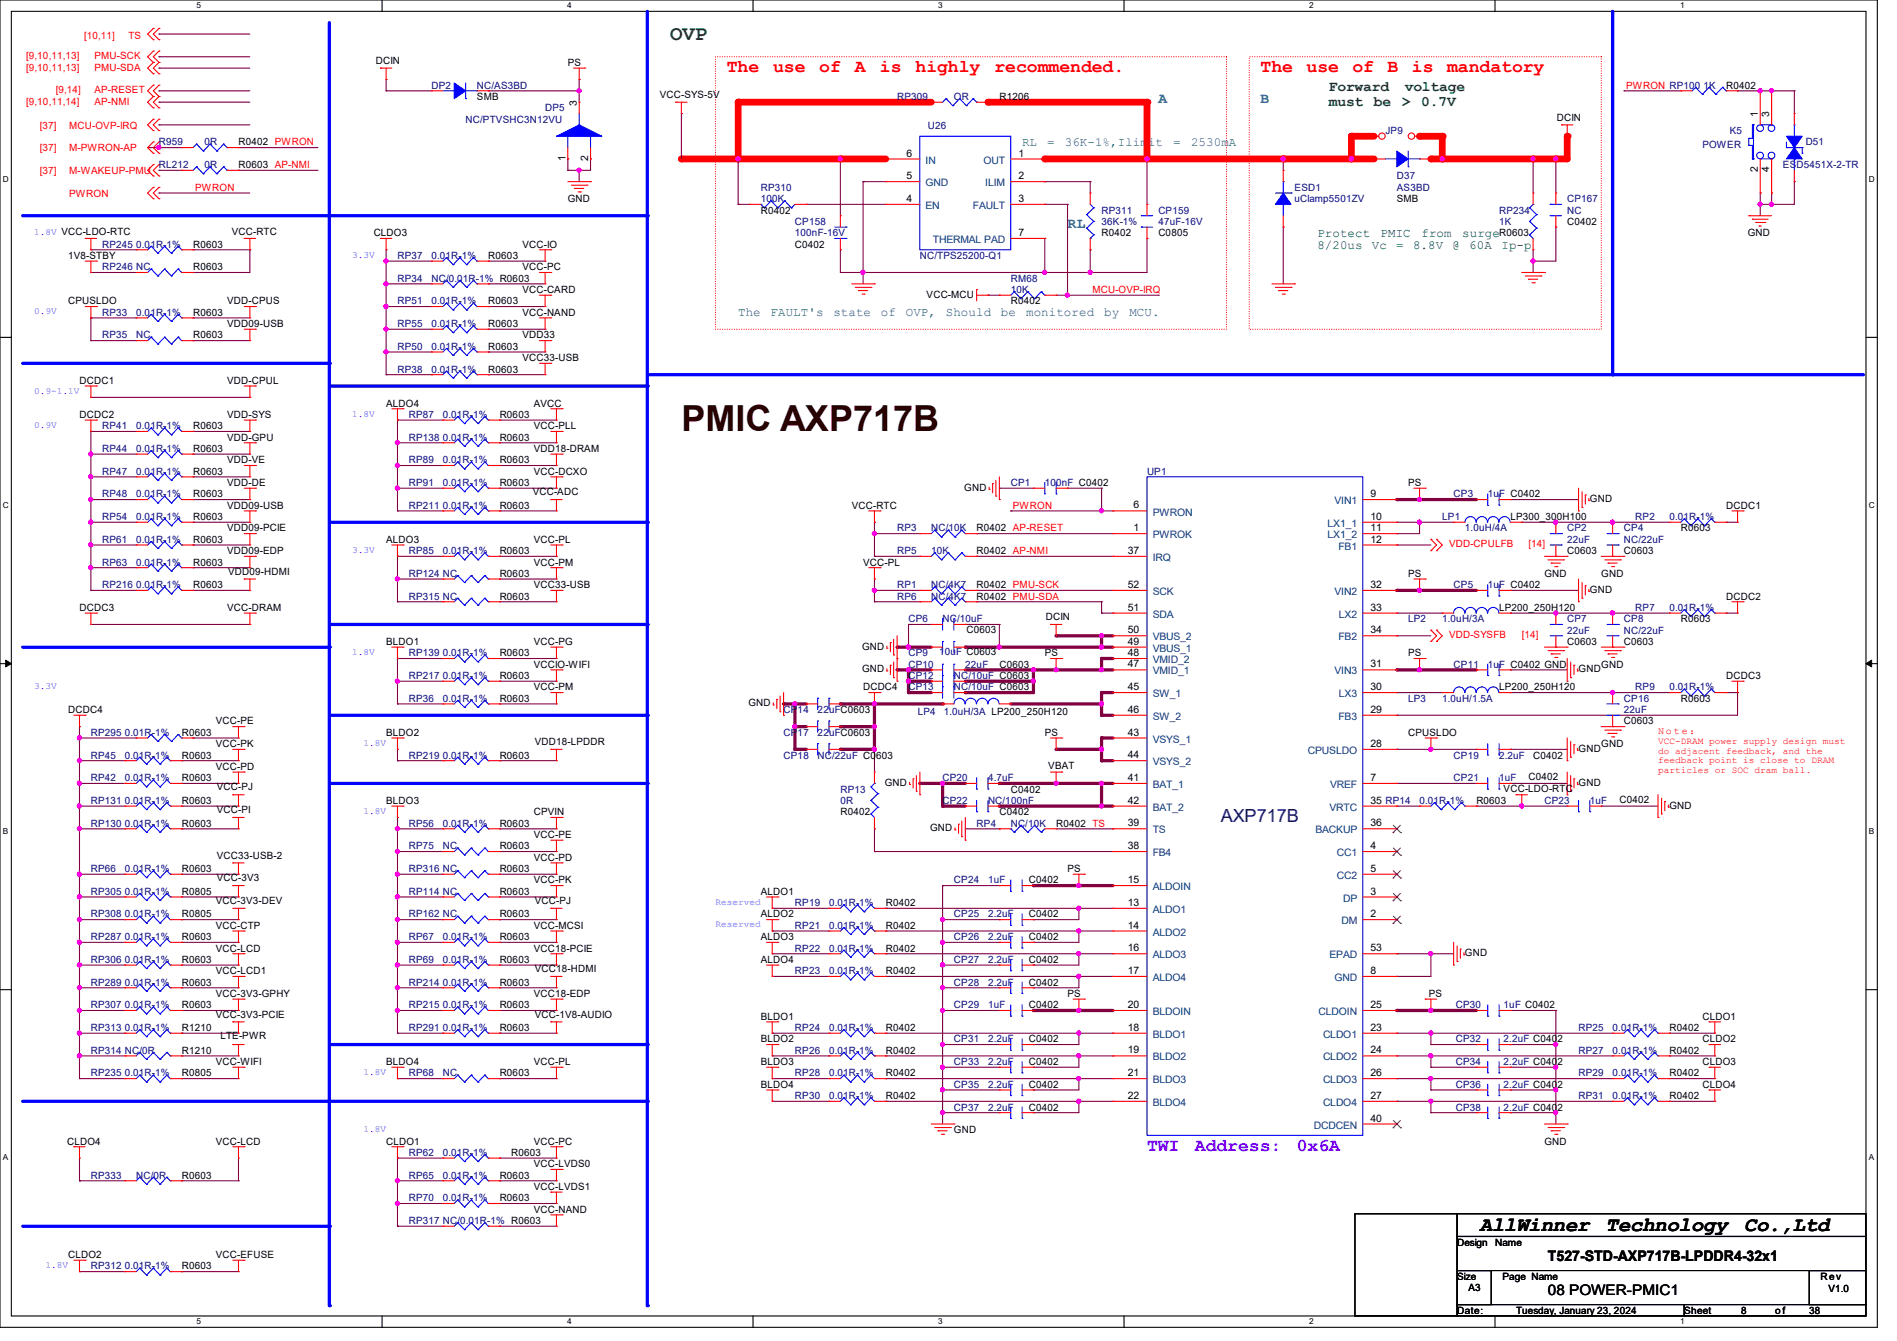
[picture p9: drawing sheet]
<svg xmlns="http://www.w3.org/2000/svg" width="297mm" height="210mm" viewBox="0 0 297 210" stroke-linecap="round" stroke-linejoin="round" font-family="sans-serif">
<defs><g id="words">
<text font-size="5.6" fill="#400000" x="106.7" y="67.4">PMIC AXP717B</text>
<text font-size="3.3" fill="#008000" x="104.9" y="6.3">OVP</text>
<g font-size="3.2">
<text x="231.7" y="192.7">AllWinner</text>
<text x="251.4" y="192.7">Technology</text>
<text x="273.1" y="192.7">Co.,Ltd</text>
</g>
<g font-size="2.8" fill="#f00">
<text x="113.8" y="11.3">The</text>
<text x="121" y="11.3">use</text>
<text x="128.3" y="11.3">of</text>
<text x="133.9" y="11.3">A</text>
<text x="137.8" y="11.3">is</text>
<text x="143.3" y="11.3">highly</text>
<text x="155.7" y="11.3">recommended.</text>
<text x="197.4" y="11.3">The</text>
<text x="204.6" y="11.3">use</text>
<text x="211.8" y="11.3">of</text>
<text x="217.3" y="11.3">B</text>
<text x="221.1" y="11.3">is</text>
<text x="226.6" y="11.3">mandatory</text>
</g>
<text font-size="2.8" fill="#000080" x="191.1" y="128.8">AXP717B</text>
<g font-size="2.8" fill="#8000ff">
<text x="179.6" y="180.2">TWI</text>
<text x="187.1" y="180.2">Address:</text>
<text x="203" y="180.2">0x6A</text>
</g>
<g font-size="2.3" fill="#008080">
<text x="181.4" y="16.1">A</text>
<text x="197.4" y="16.1">B</text>
<text x="167.1" y="35.6">RL</text>
</g>
<g font-size="2.3" fill="#008000">
<text x="208" y="14.3">Forward</text>
<text x="208" y="16.6">must</text>
<text x="215.1" y="16.6">be</text>
<text x="219.5" y="16.6">&gt;</text>
<text x="219.9" y="14.3">voltage</text>
<text x="222.5" y="16.6">0.7V</text>
</g>
<g font-size="2.3">
<text x="242.4" y="197.5">T527-STD-AXP717B-LPDDR4-32x1</text>
<text x="242.4" y="202.8">08 POWER-PMIC1</text>
</g>
<g font-size="1.9" fill="#008080">
<text x="160" y="22.9">RL</text>
<text x="164" y="22.9">=</text>
<text x="166.7" y="22.9">36K-1%,Ilim</text>
<text x="179.7" y="22.9">it</text>
<text x="183.7" y="22.9">=</text>
<text x="186.5" y="22.9">2530m</text>
<text x="192.4" y="22.9">A</text>
<text x="115.6" y="49.5">The</text>
<text x="120.6" y="49.5">FAULT's</text>
<text x="130.5" y="49.5">state</text>
<text x="137.9" y="49.5">of</text>
<text x="141.8" y="49.5">OVP,</text>
<text x="148.1" y="49.5">Should</text>
<text x="156.7" y="49.5">be</text>
<text x="160.7" y="49.5">monitored</text>
<text x="172.9" y="49.5">by</text>
<text x="176.8" y="49.5">MCU.</text>
</g>
<g font-size="1.9" fill="#008000">
<text x="206.2" y="37.1">Protect</text>
<text x="206.2" y="39">8/20us</text>
<text x="214.8" y="39">Vc</text>
<text x="216.2" y="37.1">PMIC</text>
<text x="218.6" y="39">=</text>
<text x="221.2" y="39">8.8V</text>
<text x="222.5" y="37.1">from</text>
<text x="227.4" y="39">@</text>
<text x="228.9" y="37.1">surge</text>
<text x="230" y="39">60A</text>
<text x="235.1" y="39">Ip-p</text>
</g>
<g font-size="1.6" fill="#f00">
<text x="4.1" y="9.3">[9,10,11,13]</text>
<text x="4.1" y="11">[9,10,11,13]</text>
<text x="13.2" y="6.1">[10,11]</text>
<text x="14.8" y="9.3">PMU-SCK</text>
<text x="14.8" y="11">PMU-SDA</text>
<text x="20.1" y="6.1">TS</text>
<text x="4.1" y="16.4">[9,10,11,14]</text>
<text x="8.7" y="14.6">[9,14]</text>
<text x="14.8" y="16.4">AP-NMI</text>
<text x="14.8" y="14.6">AP-RESET</text>
<text x="254.6" y="13.9">PWRON RP100</text>
<text x="6.2" y="20.3">[37]</text>
<text x="6.2" y="23.7">[37]</text>
<text x="10.8" y="20.3">MCU-OVP-IRQ</text>
<text x="10.8" y="23.7">M-PWRON-AP</text>
<text x="6.2" y="27.2">[37]</text>
<text x="10.8" y="27.2">M-WAKEUP-PMU</text>
<text x="30.6" y="29.9">PWRON</text>
<text x="10.8" y="30.8">PWRON</text>
<text x="171" y="45.9">MCU-OVP-IRQ</text>
<text x="158.6" y="79.7">PWRON</text>
<text x="226.9" y="85.7">VDD-CPULFB</text>
<text x="239.3" y="85.7">[14]</text>
<text x="226.9" y="99.9">VDD-SYSFB</text>
<text x="238.3" y="99.9">[14]</text>
<text x="259.6" y="115">N o t e ：</text>
</g>
<g font-size="1.6">
<text x="58.8" y="10">DCIN</text>
<text x="88.9" y="10.3">PS</text>
<text x="74.7" y="15.7">SMB</text>
<text x="90.3" y="16.6" transform="rotate(-90 90.3 16.6)">3</text>
<text x="103.3" y="15.3">VCC-SYS-5V</text>
<text x="156.5" y="15.7">R1206</text>
<text x="270.3" y="13.9">R0402</text>
<text x="37.3" y="22.8">R0402 PWRON</text>
<text x="243.8" y="18.9">DCIN</text>
<text x="275.2" y="18.3" transform="rotate(-90 275.2 18.3)">1</text>
<text x="277" y="18.3" transform="rotate(-90 277 18.3)">3</text>
<text x="37.3" y="26.3">R0603 AP-NMI</text>
<text x="88.5" y="25.2" transform="rotate(-90 88.5 25.2)">1</text>
<text x="92.1" y="25.2" transform="rotate(-90 92.1 25.2)">2</text>
<text x="141.9" y="28.1">5</text>
<text x="141.9" y="24.5">6</text>
<text x="159.5" y="24.5">1</text>
<text x="159.5" y="28.1">2</text>
<text x="275.2" y="27" transform="rotate(-90 275.2 27)">2</text>
<text x="277" y="27" transform="rotate(-90 277 27)">4</text>
<text x="88.9" y="31.7">GND</text>
<text x="119.1" y="33.4">R0402</text>
<text x="141.9" y="31.6">4</text>
<text x="159.5" y="31.6">3</text>
<text x="218.7" y="31.7">SMB</text>
<text x="245.4" y="35.2">C0402</text>
<text x="10.7" y="40.6">1V8-STBY</text>
<text x="30.2" y="38.8">R0603</text>
<text x="36.3" y="36.8">VCC-RTC</text>
<text x="58.5" y="37">CLDO3</text>
<text x="76.5" y="40.6">R0603</text>
<text x="81.8" y="38.8">VCC-IO</text>
<text x="124.5" y="38.8">C0402</text>
<text x="159.5" y="37">7</text>
<text x="172.5" y="37">R0402</text>
<text x="181.4" y="37">C0805</text>
<text x="234.7" y="37">R0603</text>
<text x="273.6" y="37">GND</text>
<text x="10.7" y="47.7">CPUSLDO</text>
<text x="30.2" y="42.3">R0603</text>
<text x="35.6" y="47.7">VDD-CPUS</text>
<text x="76.5" y="47.7">R0603</text>
<text x="81.8" y="42.3">VCC-PC</text>
<text x="81.8" y="45.9">VCC-CARD</text>
<text x="145.1" y="46.6">VCC-MCU</text>
<text x="158.2" y="47.7">R0402</text>
<text x="30.2" y="49.4">R0603</text>
<text x="30.2" y="53">R0603</text>
<text x="35.6" y="51.2">VDD09-USB</text>
<text x="76.5" y="51.2">R0603</text>
<text x="81.8" y="49.4">VCC-NAND</text>
<text x="81.8" y="53">VDD33</text>
<text x="76.5" y="54.8">R0603</text>
<text x="76.5" y="58.3">R0603</text>
<text x="81.8" y="56.6">VCC33-USB</text>
<text x="12.4" y="60.1">DCDC1</text>
<text x="12.4" y="65.4">DCDC2</text>
<text x="35.6" y="60.1">VDD-CPUL</text>
<text x="35.6" y="65.4">VDD-SYS</text>
<text x="60.5" y="63.7">ALDO4</text>
<text x="78.2" y="65.4">R0603</text>
<text x="83.6" y="63.7">AVCC</text>
<text x="30.2" y="67.2">R0603</text>
<text x="30.2" y="70.8">R0603</text>
<text x="35.6" y="69">VDD-GPU</text>
<text x="78.2" y="69">R0603</text>
<text x="83.6" y="67.2">VCC-PLL</text>
<text x="83.6" y="70.8">VDD18-DRAM</text>
<text x="30.2" y="77.9">R0603</text>
<text x="30.2" y="74.3">R0603</text>
<text x="35.6" y="72.6">VDD-VE</text>
<text x="35.6" y="76.1">VDD-DE</text>
<text x="78.2" y="72.6">R0603</text>
<text x="78.2" y="76.1">R0603</text>
<text x="83.4" y="77.6">VCC-ADC</text>
<text x="83.6" y="74.3">VCC-DCXO</text>
<text x="151" y="76.8">GND</text>
<text x="214.6" y="77.9">9</text>
<text x="220.5" y="76.1">PS</text>
<text x="30.2" y="81.4">R0603</text>
<text x="35.6" y="79.7">VDD09-USB</text>
<text x="35.6" y="83.2">VDD09-PCIE</text>
<text x="78.2" y="79.7">R0603</text>
<text x="133.3" y="79.7">VCC-RTC</text>
<text x="152.9" y="83.2">R0402 AP-RESET</text>
<text x="177.5" y="79.6">6</text>
<text x="177.5" y="83.2">1</text>
<text x="214.6" y="81.4">10</text>
<text x="214.6" y="83.2">11</text>
<text x="236.5" y="81.4">LP300_300H100</text>
<text x="248.9" y="78.6">GND</text>
<text x="263.1" y="83.2">R0603</text>
<text x="270.3" y="79.7">DCDC1</text>
<text x="30.2" y="85">R0603</text>
<text x="30.2" y="88.6">R0603</text>
<text x="35.6" y="86.8">VDD09-EDP</text>
<text x="60.5" y="85">ALDO3</text>
<text x="78.2" y="86.8">R0603</text>
<text x="83.6" y="88.6">VCC-PM</text>
<text x="83.6" y="85">VCC-PL</text>
<text x="135.1" y="88.6">VCC-PL</text>
<text x="152.9" y="86.8">R0402 AP-NMI</text>
<text x="176.6" y="86.7">37</text>
<text x="214.6" y="85">12</text>
<text x="245.4" y="86.8">C0603</text>
<text x="254.3" y="86.8">C0603</text>
<text x="12.4" y="95.7">DCDC3</text>
<text x="30.2" y="92.1">R0603</text>
<text x="35.6" y="95.7">VCC-DRAM</text>
<text x="35.7" y="90">VDD09-HDMI</text>
<text x="78.2" y="93.9">R0603</text>
<text x="78.2" y="90.3">R0603</text>
<text x="83.6" y="92.1">VCC33-USB</text>
<text x="152.9" y="92.1">R0402 PMU-SCK</text>
<text x="152.9" y="93.9">R0402 PMU-SDA</text>
<text x="176.6" y="92.1">52</text>
<text x="176.6" y="95.6">51</text>
<text x="214.6" y="92.1">32</text>
<text x="214.6" y="95.6">33</text>
<text x="220.5" y="90.3">PS</text>
<text x="234.7" y="95.7">LP200_250H120</text>
<text x="241.8" y="90.3">GND</text>
<text x="248.9" y="92.8">GND</text>
<text x="250.7" y="90.3">GND</text>
<text x="270.3" y="93.9">DCDC2</text>
<text x="60.5" y="101">BLDO1</text>
<text x="83.6" y="101">VCC-PG</text>
<text x="135" y="101.7">GND</text>
<text x="151.3" y="99.1">C0603</text>
<text x="163.7" y="97.1">DCIN</text>
<text x="176.6" y="101">49</text>
<text x="176.6" y="99.2">50</text>
<text x="214.6" y="99.2">34</text>
<text x="245.4" y="101">C0603</text>
<text x="254.3" y="101">C0603</text>
<text x="263.1" y="97.5">R0603</text>
<text x="78.2" y="102.8">R0603</text>
<text x="78.2" y="106.3">R0603</text>
<text x="83.6" y="104.6">VCCIO-WIFI</text>
<text x="135" y="105.3">GND</text>
<text x="156.5" y="104.6">C0603</text>
<text x="163.6" y="102.8">PS</text>
<text x="176.6" y="104.5">47</text>
<text x="176.6" y="102.7">48</text>
<text x="214.6" y="104.5">31</text>
<text x="220.5" y="102.8">PS</text>
<text x="247.1" y="105.3">GND</text>
<text x="250.7" y="104.6">GND</text>
<text x="270.3" y="106.3">DCDC3</text>
<text x="10.7" y="111.7">DCDC4</text>
<text x="33.8" y="113.5">VCC-PE</text>
<text x="78.2" y="109.9">R0603</text>
<text x="83.6" y="108.1">VCC-PM</text>
<text x="117.2" y="110.6">GND</text>
<text x="135.1" y="108.1">DCDC4</text>
<text x="176.6" y="108.1">45</text>
<text x="176.6" y="111.6">46</text>
<text x="214.6" y="111.6">29</text>
<text x="214.6" y="108.1">30</text>
<text x="234.7" y="108.1">LP200_250H120</text>
<text x="254.3" y="113.5">C0603</text>
<text x="263.1" y="109.9">R0603</text>
<text x="28.4" y="118.8">R0603</text>
<text x="28.4" y="115.2">R0603</text>
<text x="33.8" y="117">VCC-PK</text>
<text x="60.5" y="115.2">BLDO2</text>
<text x="78.2" y="118.8">R0603</text>
<text x="83.7" y="116.7">VDD18-LPDDR</text>
<text x="137.2" y="118.8">603</text>
<text x="163.6" y="115.2">PS</text>
<text x="176.6" y="115.2">43</text>
<text x="176.6" y="118.7">44</text>
<text x="214.6" y="117">28</text>
<text x="220.5" y="115.2">CPUSLDO</text>
<text x="240" y="118.8">C0402</text>
<text x="247.1" y="117.7">GND</text>
<text x="250.7" y="117">GND</text>
<text x="28.4" y="125.9">R0603</text>
<text x="28.4" y="122.3">R0603</text>
<text x="33.8" y="120.6">VCC-PD</text>
<text x="34" y="123.8">VCC-PJ</text>
<text x="60.5" y="125.9">BLDO3</text>
<text x="138.5" y="123.1">GND</text>
<text x="158.2" y="124.1">C0402</text>
<text x="164.1" y="120.4">VBAT</text>
<text x="176.6" y="122.3">41</text>
<text x="176.6" y="125.9">42</text>
<text x="214.6" y="122.3">7</text>
<text x="214.6" y="125.9">35 RP14</text>
<text x="231.1" y="125.9">R0603</text>
<text x="235.4" y="124">VCC-LDO-RTC</text>
<text x="239.3" y="122.2">C0402</text>
<text x="247.1" y="123.1">GND</text>
<text x="253.5" y="125.7">C0402</text>
<text x="28.4" y="129.5">R0603</text>
<text x="34" y="127.3">VCC-PI</text>
<text x="78.2" y="129.5">R0603</text>
<text x="83.6" y="127.7">CPVIN</text>
<text x="83.6" y="131.2">VCC-PE</text>
<text x="131.6" y="127.7">R0402</text>
<text x="145.6" y="130.2">GND</text>
<text x="156.5" y="127.7">C0402</text>
<text x="165.4" y="129.5">R0402 TS</text>
<text x="176.6" y="129.4">39</text>
<text x="214.6" y="129.4">36</text>
<text x="261.4" y="126.6">GND</text>
<text x="28.4" y="136.6">R0603</text>
<text x="34" y="134.5">VCC33-USB-2</text>
<text x="78.2" y="136.6">R0603</text>
<text x="78.2" y="133">R0603</text>
<text x="83.6" y="134.8">VCC-PD</text>
<text x="167.1" y="136.6">PS</text>
<text x="176.6" y="133">38</text>
<text x="214.6" y="133">4</text>
<text x="214.6" y="136.5">5</text>
<text x="28.4" y="140.1">R0805</text>
<text x="28.4" y="143.7">R0805</text>
<text x="33.8" y="141.6">VCC-3V3-DEV</text>
<text x="34" y="138">VCC-3V3</text>
<text x="78.2" y="140.1">R0603</text>
<text x="78.2" y="143.7">R0603</text>
<text x="83.6" y="138.3">VCC-PK</text>
<text x="83.7" y="141.6">VCC-PJ</text>
<text x="119.1" y="140.1">ALDO1</text>
<text x="119.1" y="143.7">ALDO2</text>
<text x="138.7" y="141.9">R0402</text>
<text x="161.1" y="138.3">C0402</text>
<text x="161.1" y="143.7">C0402</text>
<text x="176.6" y="141.9">13</text>
<text x="176.6" y="138.3">15</text>
<text x="214.6" y="140.1">3</text>
<text x="214.6" y="143.6">2</text>
<text x="28.4" y="147.2">R0603</text>
<text x="33.8" y="145.5">VCC-CTP</text>
<text x="33.8" y="149">VCC-LCD</text>
<text x="78.2" y="147.2">R0603</text>
<text x="83.6" y="145.5">VCC-MCSI</text>
<text x="83.6" y="149">VCC18-PCIE</text>
<text x="119.1" y="147.2">ALDO3</text>
<text x="138.7" y="145.5">R0402</text>
<text x="138.7" y="149">R0402</text>
<text x="161.1" y="147.2">C0402</text>
<text x="176.6" y="145.4">14</text>
<text x="176.6" y="149">16</text>
<text x="214.6" y="149">53</text>
<text x="229.4" y="149.7">GND</text>
<text x="28.4" y="150.8">R0603</text>
<text x="28.4" y="154.3">R0603</text>
<text x="33.8" y="152.6">VCC-LCD1</text>
<text x="78.2" y="150.8">R0603</text>
<text x="78.2" y="154.3">R0603</text>
<text x="83.7" y="152.2">VCC18-HDMI</text>
<text x="119.1" y="150.8">ALDO4</text>
<text x="138.7" y="152.6">R0402</text>
<text x="161.1" y="150.8">C0402</text>
<text x="161.1" y="154.3">C0402</text>
<text x="176.6" y="152.5">17</text>
<text x="214.6" y="152.5">8</text>
<text x="28.4" y="161.5">R1210</text>
<text x="28.4" y="157.9">R0603</text>
<text x="33.8" y="159.3">VCC-3V3-PCIE</text>
<text x="33.8" y="156.1">VCC-3V3-GPHY</text>
<text x="78.2" y="157.9">R0603</text>
<text x="78.2" y="161.5">R0603</text>
<text x="83.6" y="156.1">VCC18-EDP</text>
<text x="83.7" y="159.3">VCC-1V8-AUDIO</text>
<text x="119.1" y="159.7">BLDO1</text>
<text x="138.7" y="161.5">R0402</text>
<text x="161.1" y="157.9">C0402</text>
<text x="167.1" y="156.1">PS</text>
<text x="176.6" y="161.4">18</text>
<text x="176.6" y="157.9">20</text>
<text x="214.6" y="161.4">23</text>
<text x="214.6" y="157.9">25</text>
<text x="223.7" y="156.1">PS</text>
<text x="261.4" y="161.5">R0402</text>
<text x="266.5" y="159.7">CLDO1</text>
<text x="28.4" y="165">R1210</text>
<text x="33.8" y="166.8">VCC-WIFI</text>
<text x="34.5" y="162.7">LTE-PWR</text>
<text x="60.5" y="166.8">BLDO4</text>
<text x="83.6" y="166.8">VCC-PL</text>
<text x="119.1" y="163.2">BLDO2</text>
<text x="119.1" y="166.8">BLDO3</text>
<text x="138.7" y="165">R0402</text>
<text x="161.1" y="166.8">C0402</text>
<text x="161.1" y="163.2">C0402</text>
<text x="176.6" y="165">19</text>
<text x="214.6" y="165">24</text>
<text x="243.8" y="163.2">2</text>
<text x="243.8" y="166.8">2</text>
<text x="261.4" y="165">R0402</text>
<text x="266.5" y="163.2">CLDO2</text>
<text x="266.5" y="166.8">CLDO3</text>
<text x="28.4" y="168.6">R0805</text>
<text x="78.2" y="168.6">R0603</text>
<text x="119.1" y="170.3">BLDO4</text>
<text x="138.7" y="168.6">R0402</text>
<text x="138.7" y="172.1">R0402</text>
<text x="161.1" y="170.3">C0402</text>
<text x="161.1" y="173.9">C0402</text>
<text x="176.6" y="168.5">21</text>
<text x="176.6" y="172.1">22</text>
<text x="214.6" y="168.5">26</text>
<text x="214.6" y="172.1">27</text>
<text x="243.8" y="170.3">2</text>
<text x="243.8" y="173.9">2</text>
<text x="261.4" y="168.6">R0402</text>
<text x="261.4" y="172.1">R0402</text>
<text x="266.5" y="170.3">CLDO4</text>
<text x="10.5" y="179.2">CLDO4</text>
<text x="33.8" y="179.2">VCC-LCD</text>
<text x="60.5" y="179.2">CLDO1</text>
<text x="83.6" y="179.2">VCC-PC</text>
<text x="149.4" y="177.5">GND</text>
<text x="214.6" y="175.6">40</text>
<text x="241.8" y="179.2">GND</text>
<text x="28.4" y="184.6">R0603</text>
<text x="78.2" y="184.6">R0603</text>
<text x="80" y="181">R0603</text>
<text x="83.6" y="182.8">VCC-LVDS0</text>
<text x="78.2" y="188.1">R0603</text>
<text x="83.6" y="186.4">VCC-LVDS1</text>
<text x="83.6" y="189.9">VCC-NAND</text>
<text x="10.7" y="197">CLDO2</text>
<text x="33.8" y="197">VCC-EFUSE</text>
<text x="228.1" y="195.1">Design</text>
<text x="234.1" y="195.1">Name</text>
<text x="28.4" y="198.8">R0603</text>
<text x="228.1" y="200.4">Size</text>
<text x="229.9" y="202.2">A3</text>
<text x="235.2" y="200.4">Page Name</text>
<text x="285" y="200.4">Rev</text>
<text x="286.3" y="202.4">V1.0</text>
<text x="228.1" y="205.7">Date:</text>
<text x="237.4" y="205.7">Tuesday, January 23, 2024</text>
<text x="263.7" y="205.7">Sheet</text>
<text x="272.6" y="205.7">8</text>
<text x="277.9" y="205.7">o f</text>
<text x="283.3" y="205.7">38</text>
</g>
<g font-size="1.6" fill="#000080">
<text x="67.6" y="13.9">DP2</text>
<text x="74.7" y="13.9">NC/AS3BD</text>
<text x="85.3" y="17.4">DP5</text>
<text x="140.5" y="15.7">RP309</text>
<text x="149.4" y="15.7">OR</text>
<text x="266.7" y="13.9">1K</text>
<text x="24.9" y="22.8">R959</text>
<text x="32" y="22.8">0R</text>
<text x="72.9" y="19.2">NC/PTVSHC3N12VU</text>
<text x="145.2" y="20.3">U26</text>
<text x="216.9" y="21">JP9</text>
<text x="266.5" y="23.1">POWER</text>
<text x="270.8" y="21">K5</text>
<text x="282.7" y="22.8">D51</text>
<text x="24.9" y="26.3">RL212</text>
<text x="32" y="26.3">0R</text>
<text x="119.1" y="29.9">RP310</text>
<text x="202.7" y="29.9">ESD1</text>
<text x="218.7" y="28.1">D37</text>
<text x="218.7" y="29.9">AS3BD</text>
<text x="279.1" y="26.3">ESD5451X-2-TR</text>
<text x="119.1" y="31.7">100K</text>
<text x="124.5" y="35.2">CP158</text>
<text x="172.5" y="33.4">RP311</text>
<text x="172.5" y="35.2">36K-1%</text>
<text x="181.4" y="33.4">CP159</text>
<text x="181.4" y="35.2">47uF-16V</text>
<text x="202.7" y="31.7">uClamp5501ZV</text>
<text x="234.7" y="33.4">RP234</text>
<text x="234.7" y="35.2">1K</text>
<text x="245.4" y="31.7">CP167</text>
<text x="245.4" y="33.4">NC</text>
<text x="16" y="38.8">RP245</text>
<text x="21.3" y="38.8">0.01R-1%</text>
<text x="62.2" y="40.6">RP37</text>
<text x="67.6" y="40.6">0.01R-1%</text>
<text x="124.5" y="37">100nF-16V</text>
<text x="144" y="40.6">NC/TPS25200-Q1</text>
<text x="16" y="42.3">RP246 NC</text>
<text x="62.2" y="44.1">RP34</text>
<text x="62.2" y="47.7">RP51</text>
<text x="67.6" y="44.1">NC/0.01R-1% R0603</text>
<text x="67.6" y="47.7">0.01R-1%</text>
<text x="158.2" y="44.1">RM68</text>
<text x="158.2" y="45.9">10K</text>
<text x="16" y="49.4">RP33</text>
<text x="16" y="53">RP35</text>
<text x="21.3" y="49.4">0.01R-1%</text>
<text x="21.3" y="53">NC</text>
<text x="62.2" y="51.2">RP55</text>
<text x="67.6" y="51.2">0.01R-1%</text>
<text x="62.2" y="54.8">RP50</text>
<text x="62.2" y="58.3">RP38</text>
<text x="67.6" y="54.8">0.01R-1%</text>
<text x="67.6" y="58.3">0.01R-1%</text>
<text x="64" y="65.4">RP87</text>
<text x="69.3" y="65.4">0.01R-1%</text>
<text x="16" y="67.2">RP41</text>
<text x="16" y="70.8">RP44</text>
<text x="21.3" y="67.2">0.01R-1%</text>
<text x="21.3" y="70.8">0.01R-1%</text>
<text x="64" y="69">RP138</text>
<text x="69.3" y="69">0.01R-1%</text>
<text x="16" y="77.9">RP48</text>
<text x="16" y="74.3">RP47</text>
<text x="21.3" y="77.9">0.01R-1%</text>
<text x="21.3" y="74.3">0.01R-1%</text>
<text x="64" y="72.6">RP89</text>
<text x="64" y="76.1">RP91</text>
<text x="69.3" y="72.6">0.01R-1%</text>
<text x="69.3" y="76.1">0.01R-1%</text>
<text x="158.2" y="76.1">CP1</text>
<text x="163.6" y="76.1">100nF C0402</text>
<text x="179.6" y="74.3">UP1</text>
<text x="227.6" y="77.9">CP3</text>
<text x="232.9" y="77.9">1uF C0402</text>
<text x="16" y="81.4">RP54</text>
<text x="21.3" y="81.4">0.01R-1%</text>
<text x="64" y="79.7">RP211</text>
<text x="69.3" y="79.7">0.01R-1%</text>
<text x="140.5" y="83.2">RP3</text>
<text x="145.8" y="83.2">NC/10K</text>
<text x="225.8" y="81.4">LP1</text>
<text x="229.4" y="83.2">1.0uH/4A</text>
<text x="245.4" y="83.2">CP2</text>
<text x="254.3" y="83.2">CP4</text>
<text x="256" y="81.4">RP2</text>
<text x="261.4" y="81.4">0.01R-1%</text>
<text x="16" y="85">RP61</text>
<text x="16" y="88.6">RP63</text>
<text x="21.3" y="85">0.01R-1%</text>
<text x="21.3" y="88.6">0.01R-1%</text>
<text x="64" y="86.8">RP85</text>
<text x="69.3" y="86.8">0.01R-1%</text>
<text x="140.5" y="86.8">RP5</text>
<text x="145.8" y="86.8">10K</text>
<text x="245.4" y="85">22uF</text>
<text x="254.3" y="85">NC/22uF</text>
<text x="16" y="92.1">RP216</text>
<text x="21.3" y="92.1">0.01R-1%</text>
<text x="64" y="93.9">RP315 NC</text>
<text x="64" y="90.3">RP124 NC</text>
<text x="140.5" y="92.1">RP1</text>
<text x="140.5" y="93.9">RP6</text>
<text x="145.8" y="92.1">NC/4K7</text>
<text x="145.8" y="93.9">NC/4K7</text>
<text x="227.6" y="92.1">CP5</text>
<text x="232.9" y="92.1">1uF C0402</text>
<text x="256" y="95.7">RP7</text>
<text x="261.4" y="95.7">0.01R-1%</text>
<text x="142.2" y="97.5">CP6</text>
<text x="147.6" y="97.5">NC/10uF</text>
<text x="220.5" y="97.5">LP2</text>
<text x="225.8" y="97.5">1.0uH/3A</text>
<text x="245.4" y="97.5">CP7</text>
<text x="245.4" y="99.2">22uF</text>
<text x="254.3" y="97.5">CP8</text>
<text x="254.3" y="99.2">NC/22uF</text>
<text x="64" y="102.8">RP139</text>
<text x="64" y="106.3">RP217</text>
<text x="69.3" y="102.8">0.01R-1%</text>
<text x="69.3" y="106.3">0.01R-1%</text>
<text x="142.2" y="104.6">CP10</text>
<text x="142.2" y="106.3">CP12</text>
<text x="142.2" y="102.8">CP9</text>
<text x="147" y="102.6">10uF C0603</text>
<text x="149.4" y="106.3">NC/10uF C0603</text>
<text x="151.1" y="104.6">22uF</text>
<text x="227.6" y="104.6">CP11</text>
<text x="232.9" y="104.6">1uF C0402 GND</text>
<text x="64" y="109.9">RP36</text>
<text x="69.3" y="109.9">0.01R-1%</text>
<text x="122.7" y="111.7">CP</text>
<text x="124.9" y="111.7">14</text>
<text x="128" y="111.7">22uFC0603</text>
<text x="142.2" y="108.1">CP13</text>
<text x="143.7" y="112">LP4</text>
<text x="147.7" y="112">1.0uH/3A LP200_250H120</text>
<text x="149.4" y="108.1">NC/10uF C0603</text>
<text x="220.5" y="109.9">LP3</text>
<text x="225.8" y="109.9">1.0uH/1.5A</text>
<text x="254.3" y="109.9">CP16</text>
<text x="254.3" y="111.7">22uF</text>
<text x="256" y="108.1">RP9</text>
<text x="261.4" y="108.1">0.01R-1%</text>
<text x="14.2" y="118.8">RP45</text>
<text x="14.2" y="115.2">RP295</text>
<text x="19.6" y="118.8">0.01R-1%</text>
<text x="19.6" y="115.2">0.01R-1%</text>
<text x="64" y="118.8">RP219</text>
<text x="69.3" y="118.8">0.01R-1%</text>
<text x="122.7" y="115.2">CP</text>
<text x="122.7" y="118.8">CP18</text>
<text x="124.9" y="115.2">17</text>
<text x="128" y="115.2">22uFC0603</text>
<text x="128" y="118.8">NC/22uF C0</text>
<text x="227.6" y="118.8">CP19</text>
<text x="234.7" y="118.8">2.2uF</text>
<text x="14.2" y="125.9">RP131</text>
<text x="14.2" y="122.3">RP42</text>
<text x="19.6" y="125.9">0.01R-1%</text>
<text x="19.6" y="122.3">0.01R-1%</text>
<text x="131.6" y="124.1">RP13</text>
<text x="131.6" y="125.9">0R</text>
<text x="147.6" y="122.3">CP20</text>
<text x="147.6" y="125.9">CP22</text>
<text x="154.7" y="122.3">4.7uF</text>
<text x="154.7" y="125.9">NC/100nF</text>
<text x="222.2" y="125.9">0.01R-1%</text>
<text x="227.6" y="122.3">CP21</text>
<text x="234.7" y="122.3">1uF</text>
<text x="241.8" y="125.9">CP23</text>
<text x="248.9" y="125.9">1uF</text>
<text x="14.2" y="129.5">RP130</text>
<text x="19.6" y="129.5">0.01R-1%</text>
<text x="64" y="129.5">RP56</text>
<text x="69.3" y="129.5">0.01R-1%</text>
<text x="152.9" y="129.5">RP4</text>
<text x="158.2" y="129.5">NC/10K</text>
<text x="14.2" y="136.6">RP66</text>
<text x="19.6" y="136.6">0.01R-1%</text>
<text x="64" y="136.6">RP316 NC</text>
<text x="64" y="133">RP75</text>
<text x="69.3" y="133">NC</text>
<text x="14.2" y="140.1">RP305</text>
<text x="14.2" y="143.7">RP308</text>
<text x="19.6" y="140.1">0.01R-1%</text>
<text x="19.6" y="143.7">0.01R-1%</text>
<text x="64" y="140.1">RP114 NC</text>
<text x="64" y="143.7">RP162 NC</text>
<text x="124.5" y="141.9">RP19</text>
<text x="129.8" y="141.9">0.01R-1%</text>
<text x="149.4" y="138.3">CP24</text>
<text x="149.4" y="143.7">CP25</text>
<text x="154.7" y="138.3">1uF</text>
<text x="154.7" y="143.7">2.2uF</text>
<text x="14.2" y="147.2">RP287</text>
<text x="19.6" y="147.2">0.01R-1%</text>
<text x="64" y="147.2">RP67</text>
<text x="69.3" y="147.2">0.01R-1%</text>
<text x="124.5" y="145.5">RP21</text>
<text x="124.5" y="149">RP22</text>
<text x="129.8" y="145.5">0.01R-1%</text>
<text x="129.8" y="149">0.01R-1%</text>
<text x="149.4" y="147.2">CP26</text>
<text x="154.7" y="147.2">2.2uF</text>
<text x="14.2" y="150.8">RP306</text>
<text x="14.2" y="154.3">RP289</text>
<text x="19.6" y="150.8">0.01R-1%</text>
<text x="19.6" y="154.3">0.01R-1%</text>
<text x="64" y="150.8">RP69</text>
<text x="64" y="154.3">RP214</text>
<text x="69.3" y="150.8">0.01R-1%</text>
<text x="69.3" y="154.3">0.01R-1%</text>
<text x="124.5" y="152.6">RP23</text>
<text x="129.8" y="152.6">0.01R-1%</text>
<text x="149.4" y="150.8">CP27</text>
<text x="149.4" y="154.3">CP28</text>
<text x="154.7" y="150.8">2.2uF</text>
<text x="154.7" y="154.3">2.2uF</text>
<text x="14.2" y="161.5">RP313</text>
<text x="14.2" y="157.9">RP307</text>
<text x="19.6" y="161.5">0.01R-1%</text>
<text x="19.6" y="157.9">0.01R-1%</text>
<text x="64" y="157.9">RP215</text>
<text x="64" y="161.5">RP291</text>
<text x="69.3" y="157.9">0.01R-1%</text>
<text x="69.3" y="161.5">0.01R-1%</text>
<text x="124.5" y="161.5">RP24</text>
<text x="129.8" y="161.5">0.01R-1%</text>
<text x="149.4" y="157.9">CP29</text>
<text x="154.7" y="157.9">1uF</text>
<text x="227.9" y="157.9">CP30</text>
<text x="235.4" y="157.9">1uF C0402</text>
<text x="247.1" y="161.5">RP25</text>
<text x="252.5" y="161.5">0.01R-1%</text>
<text x="14.2" y="165">RP314 NC/0R</text>
<text x="124.5" y="165">RP26</text>
<text x="129.8" y="165">0.01R-1%</text>
<text x="149.4" y="166.8">CP33</text>
<text x="149.4" y="163.2">CP31</text>
<text x="154.7" y="166.8">2.2uF</text>
<text x="154.7" y="163.2">2.2uF</text>
<text x="227.9" y="163.2">CP32</text>
<text x="227.9" y="166.8">CP34</text>
<text x="235.4" y="163.2">2.2uF C040</text>
<text x="235.4" y="166.8">2.2uF C040</text>
<text x="247.1" y="165">RP27</text>
<text x="252.5" y="165">0.01R-1%</text>
<text x="14.2" y="168.6">RP235</text>
<text x="19.6" y="168.6">0.01R-1%</text>
<text x="64" y="168.6">RP68</text>
<text x="69.3" y="168.6">NC</text>
<text x="124.5" y="168.6">RP28</text>
<text x="124.5" y="172.1">RP30</text>
<text x="129.8" y="168.6">0.01R-1%</text>
<text x="129.8" y="172.1">0.01R-1%</text>
<text x="149.4" y="170.3">CP35</text>
<text x="149.4" y="173.9">CP37</text>
<text x="154.7" y="170.3">2.2uF</text>
<text x="154.7" y="173.9">2.2uF</text>
<text x="227.9" y="170.3">CP36</text>
<text x="227.9" y="173.9">CP38</text>
<text x="235.4" y="170.3">2.2uF C040</text>
<text x="235.4" y="173.9">2.2uF C040</text>
<text x="247.1" y="168.6">RP29</text>
<text x="247.1" y="172.1">RP31</text>
<text x="252.5" y="168.6">0.01R-1%</text>
<text x="252.5" y="172.1">0.01R-1%</text>
<text x="14.2" y="184.6">RP333</text>
<text x="21.3" y="184.6">NC/0R</text>
<text x="64" y="181">RP62</text>
<text x="64" y="184.6">RP65</text>
<text x="69.3" y="181">0.01R-1%</text>
<text x="69.3" y="184.6">0.01R-1%</text>
<text x="64" y="188.1">RP70</text>
<text x="64" y="191.7">RP317 NC/0.01R-1% R0603</text>
<text x="69.3" y="188.1">0.01R-1%</text>
<text x="14.2" y="198.8">RP312</text>
<text x="19.6" y="198.8">0.01R-1%</text>
</g>
<g font-size="1.6" fill="#004080">
<text x="144.9" y="29.2">GND</text>
<text x="144.9" y="25.6">IN</text>
<text x="154" y="25.6">OUT</text>
<text x="154.2" y="29.2">ILIM</text>
<text x="144.9" y="32.7">EN</text>
<text x="152.3" y="32.7">FAULT</text>
<text x="146" y="38.1">THERMAL PAD</text>
<text x="180.5" y="80.7">PWRON</text>
<text x="207.9" y="82.5">LX1_1</text>
<text x="208.9" y="79">VIN1</text>
<text x="180.5" y="87.8">IRQ</text>
<text x="180.5" y="84.3">PWROK</text>
<text x="207.9" y="84.3">LX1_2</text>
<text x="209.5" y="86.1">FB1</text>
<text x="180.5" y="93.2">SCK</text>
<text x="208.9" y="93.2">VIN2</text>
<text x="180.5" y="96.7">SDA</text>
<text x="180.5" y="100.3">VBUS_2</text>
<text x="209.5" y="100.3">FB2</text>
<text x="209.6" y="96.7">LX2</text>
<text x="180.5" y="105.6">VMID_1</text>
<text x="180.5" y="102.1">VBUS_1</text>
<text x="180.5" y="103.8">VMID_2</text>
<text x="208.9" y="105.6">VIN3</text>
<text x="180.5" y="109.2">SW_1</text>
<text x="180.5" y="112.7">SW_2</text>
<text x="209.5" y="112.7">FB3</text>
<text x="209.6" y="109.2">LX3</text>
<text x="180.5" y="116.3">VSYS_1</text>
<text x="180.5" y="119.8">VSYS_2</text>
<text x="204.8" y="118.1">CPUSLDO</text>
<text x="180.5" y="123.4">BAT_1</text>
<text x="208.2" y="123.4">VREF</text>
<text x="180.5" y="130.5">TS</text>
<text x="180.5" y="127">BAT_2</text>
<text x="206" y="130.5">BACKUP</text>
<text x="208.2" y="127">VRTC</text>
<text x="180.5" y="134.1">FB4</text>
<text x="209.3" y="134.1">CC1</text>
<text x="209.3" y="137.6">CC2</text>
<text x="180.5" y="143">ALDO1</text>
<text x="180.5" y="139.4">ALDOIN</text>
<text x="210.3" y="141.2">DP</text>
<text x="180.5" y="146.5">ALDO2</text>
<text x="210" y="144.7">DM</text>
<text x="180.5" y="150.1">ALDO3</text>
<text x="180.5" y="153.6">ALDO4</text>
<text x="208.2" y="150.1">EPAD</text>
<text x="208.9" y="153.6">GND</text>
<text x="180.5" y="159">BLDOIN</text>
<text x="206.4" y="159">CLDOIN</text>
<text x="180.5" y="162.5">BLDO1</text>
<text x="180.5" y="166.1">BLDO2</text>
<text x="207.1" y="162.5">CLDO1</text>
<text x="207.1" y="166.1">CLDO2</text>
<text x="180.5" y="169.6">BLDO3</text>
<text x="180.5" y="173.2">BLDO4</text>
<text x="207.1" y="169.6">CLDO3</text>
<text x="207.1" y="173.2">CLDO4</text>
<text x="205.7" y="176.7">DCDCEN</text>
</g>
<g font-size="1.5" fill="#8000ff">
<text x="5.3" y="36.8">1.8V VCC-LDO-RTC</text>
<text x="55.1" y="40.3">3.3V</text>
<text x="5.3" y="49.2">0.9V</text>
<text x="5.3" y="61.7">0.9~1.1V</text>
<text x="55.1" y="65.2">1.8V</text>
<text x="5.3" y="67">0.9V</text>
<text x="55.1" y="86.6">3.3V</text>
<text x="5.3" y="107.9">3.3V</text>
<text x="55.1" y="102.6">1.8V</text>
<text x="56.9" y="116.8">1.8V</text>
<text x="56.9" y="127.5">1.8V</text>
<text x="112" y="141.7">Reserved</text>
<text x="112" y="145.2">Reserved</text>
<text x="56.9" y="168.4">1.8V</text>
<text x="56.9" y="177.2">1.8V</text>
<text x="7.1" y="198.6">1.8V</text>
</g>
<g font-size="1.5" fill="#f00">
<text x="259.6" y="116.6">VCC-DRAM power supply design must</text>
<text x="259.6" y="118.1">do adjacent feedback, and the</text>
<text x="259.6" y="119.5">feedback point is close to DRAM</text>
<text x="259.6" y="121">particles or SOC dram ball.</text>
</g>
<g font-size="1.3">
<text x="30.8" y="1.3">5</text>
<text x="88.8" y="1.3">4</text>
<text x="146.9" y="1.3">3</text>
<text x="205" y="1.3">2</text>
<text x="263.1" y="1.3">1</text>
<text x=".5" y="28.4">D</text>
<text x="292.6" y="28.4">D</text>
<text x=".5" y="79.5">C</text>
<text x="292.6" y="79.5">C</text>
<text x=".5" y="130.6">B</text>
<text x="292.6" y="130.6">B</text>
<text x=".5" y="181.7">A</text>
<text x="292.6" y="181.7">A</text>
<text x="30.8" y="207.4">5</text>
<text x="88.8" y="207.4">4</text>
<text x="146.9" y="207.4">3</text>
<text x="205" y="207.4">2</text>
<text x="263.1" y="207.4">1</text>
</g>
</g></defs>
<g fill="none" stroke="#000" stroke-width=".17">
<path d="M0 0h293.9v207.9h-293.9zM1.8 1.8h290.3v204.3h-290.3zM59.8 0v1.8M117.9 0v1.8M176 0v1.8M234.1 0v1.8M0 52.8h1.8M292.1 52.8h1.8M0 103.9h1.8M292.1 103.9h1.8M0 155h1.8M292.1 155h1.8"/>
<path d="M59.8 206.1v1.8M117.9 206.1v1.8M176 206.1v1.8M234.1 206.1v1.8"/>
</g>
<path d="M.9 103.4l.9 .5-.9 .5zM292.1 103.9l.9-.5v1z" fill="#000"/>
<path d="M.9 103.4l.9 .5-.9 .5zM292.1 103.9l.9-.5v1z" fill="none" stroke="#000" stroke-width=".16"/>
<path d="M101.3 1.8v202.7" fill="none" stroke="#00f" stroke-width=".51"/>
<circle cx="101.3" cy="204.5" r=".25" fill="#00f"/>
<path d="M3.6 33.8h97.7" fill="none" stroke="#00f" stroke-width=".51"/>
<circle cx="101.3" cy="33.8" r=".25" fill="#00f"/>
<path d="M101.3 58.7h190.3" fill="none" stroke="#00f" stroke-width=".51"/>
<circle cx="291.6" cy="58.7" r=".25" fill="#00f"/>
<path d="M112 8.9h80v42.7h-80zM195.6 8.9h55.1v42.7h-55.1z" fill="none" stroke="#f00" stroke-width=".17" stroke-dasharray="0 .3"/>
<path d="M51.6 81.8h49.7" fill="none" stroke="#00f" stroke-width=".51"/>
<circle cx="101.3" cy="81.8" r=".25" fill="#00f"/>
<path d="M51.6 172.5h49.7" fill="none" stroke="#00f" stroke-width=".51"/>
<circle cx="101.3" cy="172.5" r=".25" fill="#00f"/>
<path d="M51.6 97.8h49.7" fill="none" stroke="#00f" stroke-width=".51"/>
<circle cx="101.3" cy="97.8" r=".25" fill="#00f"/>
<path d="M51.6 112h49.7" fill="none" stroke="#00f" stroke-width=".51"/>
<circle cx="101.3" cy="112" r=".25" fill="#00f"/>
<path d="M51.6 122.7h49.7" fill="none" stroke="#00f" stroke-width=".51"/>
<circle cx="101.3" cy="122.7" r=".25" fill="#00f"/>
<path d="M51.6 3.6v200.9" fill="none" stroke="#00f" stroke-width=".51"/>
<circle cx="51.6" cy="204.5" r=".25" fill="#00f"/>
<path d="M51.6 163.6h49.7" fill="none" stroke="#00f" stroke-width=".51"/>
<circle cx="101.3" cy="163.6" r=".25" fill="#00f"/>
<path d="M3.6 101.3h48" fill="none" stroke="#00f" stroke-width=".51"/>
<circle cx="51.6" cy="101.3" r=".25" fill="#00f"/>
<path d="M3.6 56.9h48" fill="none" stroke="#00f" stroke-width=".51"/>
<circle cx="51.6" cy="56.9" r=".25" fill="#00f"/>
<path d="M3.6 192h48" fill="none" stroke="#00f" stroke-width=".51"/>
<circle cx="51.6" cy="192" r=".25" fill="#00f"/>
<path d="M51.6 60.5h49.7" fill="none" stroke="#00f" stroke-width=".51"/>
<circle cx="101.3" cy="60.5" r=".25" fill="#00f"/>
<path d="M252.5 1.8v56.9" fill="none" stroke="#00f" stroke-width=".51"/>
<circle cx="252.5" cy="58.7" r=".25" fill="#00f"/>
<path d="M3.6 172.5h48" fill="none" stroke="#00f" stroke-width=".51"/>
<circle cx="51.6" cy="172.5" r=".25" fill="#00f"/>
<g fill="none" stroke="#800040" stroke-width=".17">
<path d="M14.2 39.1h.1M14.2 39.1h7.1M14.2 53.3h.1M14.2 49.8h.1M14.2 53.3h7.1M14.2 49.8v3.5M30.2 53.3h.1M30.2 53.3h8.9M14.2 67.6h.1M14.2 71.1h.1M14.2 74.7h.1M14.2 78.2h.1"/>
<path d="M14.2 67.6v17.7M14.2 81.8h.1"/>
</g>
<circle cx="14.2" cy="81.8" r=".32" fill="#f0f"/>
<circle cx="14.2" cy="81.8" r=".32" fill="none" stroke="#f0f" stroke-width=".17"/>
<circle cx="14.2" cy="78.2" r=".32" fill="#f0f"/>
<circle cx="14.2" cy="78.2" r=".32" fill="none" stroke="#f0f" stroke-width=".17"/>
<path d="M14.2 49.8h.1M14.2 49.8h7.1M14.2 67.6h.1M14.2 71.1h.1M14.2 67.6h7.1M14.2 71.1h7.1" fill="none" stroke="#800040" stroke-width=".17"/>
<circle cx="14.2" cy="71.1" r=".32" fill="#f0f"/>
<circle cx="14.2" cy="71.1" r=".32" fill="none" stroke="#f0f" stroke-width=".17"/>
<path d="M14.2 74.7h.1M14.2 74.7h7.1" fill="none" stroke="#800040" stroke-width=".17"/>
<circle cx="14.2" cy="74.7" r=".32" fill="#f0f"/>
<circle cx="14.2" cy="74.7" r=".32" fill="none" stroke="#f0f" stroke-width=".17"/>
<path d="M14.2 78.2h.1M14.2 78.2h7.1M30.2 74.7h.1M30.2 78.2h.1M30.2 74.7h8.9M30.2 78.2h8.9M14.2 81.8h.1M14.2 85.3h.1M14.2 81.8h7.1M14.2 85.3h7.1M30.2 81.8h.1M30.2 81.8h8.9" fill="none" stroke="#800040" stroke-width=".17"/>
<circle cx="14.2" cy="85.3" r=".32" fill="#f0f"/>
<circle cx="14.2" cy="85.3" r=".32" fill="none" stroke="#f0f" stroke-width=".17"/>
<path d="M14.2 85.3h.1M14.2 88.9h.1M14.2 85.3v3.6M14.2 88.9h7.1" fill="none" stroke="#800040" stroke-width=".17"/>
<circle cx="14.2" cy="88.9" r=".32" fill="#f0f"/>
<circle cx="14.2" cy="88.9" r=".32" fill="none" stroke="#f0f" stroke-width=".17"/>
<g fill="none" stroke="#800040" stroke-width=".17">
<path d="M30.2 49.8h.1M30.2 49.8h8.9M30.2 71.1h.1M30.2 67.6h.1M30.2 71.1h8.9M30.2 67.6h8.9M14.2 88.9h.1M14.2 92.5h.1M14.2 88.9v3.6M14.2 92.5h7.1M30.2 85.3h.1M30.2 88.9h.1"/>
<path d="M30.2 92.5h.1M30.2 92.5h8.9M30.2 85.3h8.9M30.2 88.9h8.9"/>
</g>
<path d="M211.6 21.3h3.5" fill="none" stroke="#f00" stroke-width="1.1"/>
<circle cx="211.6" cy="21.3" r=".53" fill="#f00"/>
<path d="M211.6 21.3v3.6" fill="none" stroke="#f00" stroke-width="1.1"/>
<circle cx="211.6" cy="21.3" r=".53" fill="#f00"/>
<path d="M225.8 21.3v3.6" fill="none" stroke="#f00" stroke-width="1.1"/>
<circle cx="225.8" cy="21.3" r=".53" fill="#f00"/>
<path d="M225.8 24.9h14.2" fill="none" stroke="#f00" stroke-width="1.1"/>
<circle cx="225.8" cy="24.9" r=".53" fill="#f00"/>
<circle cx="225.8" cy="24.9" r=".32" fill="#f0f"/>
<circle cx="225.8" cy="24.9" r=".32" fill="none" stroke="#f0f" stroke-width=".17"/>
<path d="M222.2 21.3h3.6" fill="none" stroke="#f00" stroke-width="1.1"/>
<circle cx="222.2" cy="21.3" r=".53" fill="#f00"/>
<path d="M211.6 24.9h3.5" fill="none" stroke="#f00" stroke-width="1.1"/>
<circle cx="211.6" cy="24.9" r=".53" fill="#f00"/>
<path d="M243.6 24.9h.1M243.6 24.9v5.3" fill="none" stroke="#800040" stroke-width=".17"/>
<circle cx="243.6" cy="24.9" r=".32" fill="#f0f"/>
<circle cx="243.6" cy="24.9" r=".32" fill="none" stroke="#f0f" stroke-width=".17"/>
<path d="M224 24.9h1.8" fill="none" stroke="#f00" stroke-width="1.1"/>
<circle cx="224" cy="24.9" r=".53" fill="#f00"/>
<path d="M240 24.9h.1M240 24.9v5.3" fill="none" stroke="#800040" stroke-width=".17"/>
<circle cx="240" cy="24.9" r=".32" fill="#f0f"/>
<circle cx="240" cy="24.9" r=".32" fill="none" stroke="#f0f" stroke-width=".17"/>
<path d="M240 24.9h3.6" fill="none" stroke="#f00" stroke-width="1.1"/>
<circle cx="240" cy="24.9" r=".53" fill="#f00"/>
<path d="M200.9 24.9h.1M200.9 24.9v1.8" fill="none" stroke="#800040" stroke-width=".17"/>
<path d="M200.9 24.9h10.7" fill="none" stroke="#f00" stroke-width="1.1"/>
<circle cx="200.9" cy="24.9" r=".53" fill="#f00"/>
<circle cx="211.6" cy="24.9" r=".32" fill="#f0f"/>
<circle cx="211.6" cy="24.9" r=".32" fill="none" stroke="#f0f" stroke-width=".17"/>
<path d="M200.9 35.6h.1M200.9 35.6v8.8M240 39.1v1.8M240 40.9h.1" fill="none" stroke="#800040" stroke-width=".17"/>
<path d="M245.4 21.3v3.6" fill="none" stroke="#f00" stroke-width="1.1"/>
<circle cx="245.4" cy="21.3" r=".53" fill="#f00"/>
<path d="M243.6 35.6h.1M243.6 35.6v5.3h-3.6M240 40.9h.1" fill="none" stroke="#800040" stroke-width=".17"/>
<circle cx="240" cy="40.9" r=".32" fill="#f0f"/>
<circle cx="240" cy="40.9" r=".32" fill="none" stroke="#f0f" stroke-width=".17"/>
<g fill="none" stroke="#800040" stroke-width=".17">
<path d="M30.2 39.1h.1M30.2 39.1h8.9M39.1 39.1h.1M39.1 39.1v3.6h-8.9M167.1 32h.1M167.1 32v14.2M14.2 42.7h.1M14.2 42.7h7.1M30.2 42.7h.1M165.4 46.2h1.7M167.1 46.2h.1M14.2 62.2h24.9"/>
<path d="M39.1 62.2h.1M14.2 97.8h24.9M39.1 97.8h.1M30.2 115.6h.1M30.2 115.6h7.1"/>
</g>
<circle cx="167.1" cy="46.2" r=".32" fill="#f0f"/>
<circle cx="167.1" cy="46.2" r=".32" fill="none" stroke="#f0f" stroke-width=".17"/>
<path d="M154.7 46.2h.1M154.7 46.2h1.8M167.1 46.2h14.3M181.4 46.2h.1" fill="none" stroke="#800040" stroke-width=".17"/>
<path d="M163.6 24.9h16" fill="none" stroke="#f00" stroke-width="1.1"/>
<circle cx="163.6" cy="24.9" r=".53" fill="#f00"/>
<path d="M115.6 16h30.2" fill="none" stroke="#f00" stroke-width="1.1"/>
<circle cx="115.6" cy="16" r=".53" fill="#f00"/>
<path d="M115.6 24.9h16" fill="none" stroke="#f00" stroke-width="1.1"/>
<circle cx="115.6" cy="24.9" r=".53" fill="#f00"/>
<path d="M115.6 16v8.9" fill="none" stroke="#f00" stroke-width="1.1"/>
<circle cx="115.6" cy="16" r=".53" fill="#f00"/>
<path d="M179.6 16v8.9" fill="none" stroke="#f00" stroke-width="1.1"/>
<circle cx="179.6" cy="16" r=".53" fill="#f00"/>
<path d="M154.7 16h24.9" fill="none" stroke="#f00" stroke-width="1.1"/>
<circle cx="154.7" cy="16" r=".53" fill="#f00"/>
<path d="M135.1 28.4h.1M135.1 28.4v16M135.1 28.4h3.6M135.1 42.7h.1M135.1 42.7h28.5" fill="none" stroke="#800040" stroke-width=".17"/>
<circle cx="163.6" cy="42.7" r=".32" fill="#f0f"/>
<circle cx="163.6" cy="42.7" r=".32" fill="none" stroke="#f0f" stroke-width=".17"/>
<circle cx="135.1" cy="42.7" r=".32" fill="#f0f"/>
<circle cx="135.1" cy="42.7" r=".32" fill="none" stroke="#f0f" stroke-width=".17"/>
<path d="M163.6 37.3h.1M163.6 37.3v5.4M163.6 42.7h.1M163.6 42.7h7.1" fill="none" stroke="#800040" stroke-width=".17"/>
<circle cx="170.7" cy="42.7" r=".32" fill="#f0f"/>
<circle cx="170.7" cy="42.7" r=".32" fill="none" stroke="#f0f" stroke-width=".17"/>
<path d="M106.7 24.9h8.9" fill="none" stroke="#f00" stroke-width="1.1"/>
<circle cx="106.7" cy="24.9" r=".53" fill="#f00"/>
<circle cx="115.5" cy="24.9" r=".32" fill="#f0f"/>
<circle cx="115.5" cy="24.9" r=".32" fill="none" stroke="#f0f" stroke-width=".17"/>
<g fill="none" stroke="#800040" stroke-width=".17">
<path d="M126.2 32h.1M126.2 32h12.5M131.6 24.9h.1M131.6 24.9v8.9M163.6 32h.1M163.6 28.4h.1M163.6 32h3.5M163.6 28.4h7.1M170.7 28.4h.1M170.7 39.1h.1M170.7 28.4v1.8M170.7 39.1v3.6"/>
<path d="M179.6 24.9h.1M179.6 37.3h.1M179.6 24.9v7.1M179.6 37.3v5.4h-8.9M170.7 42.7h.1"/>
</g>
<circle cx="131.6" cy="24.9" r=".32" fill="#f0f"/>
<circle cx="131.6" cy="24.9" r=".32" fill="none" stroke="#f0f" stroke-width=".17"/>
<path d="M131.6 39.1h.1M131.6 39.1v3.6M131.6 42.7h.1M131.6 42.7h3.5" fill="none" stroke="#800040" stroke-width=".17"/>
<path d="M131.6 24.9h7.1" fill="none" stroke="#f00" stroke-width="1.1"/>
<circle cx="131.6" cy="24.9" r=".53" fill="#f00"/>
<path d="M179.6 24.9h21.3" fill="none" stroke="#f00" stroke-width="1.1"/>
<circle cx="200.9" cy="24.9" r=".53" fill="#f00"/>
<circle cx="179.6" cy="24.9" r=".32" fill="#f0f"/>
<circle cx="179.6" cy="24.9" r=".32" fill="none" stroke="#f0f" stroke-width=".17"/>
<circle cx="200.9" cy="24.9" r=".32" fill="#f0f"/>
<circle cx="200.9" cy="24.9" r=".32" fill="none" stroke="#f0f" stroke-width=".17"/>
<path d="M106.7 17.8h.1M106.7 17.8v7.1M115.6 32h.1M115.6 32h1.7M115.6 24.9v7.1" fill="none" stroke="#800040" stroke-width=".17"/>
<path d="M243.6 24.9h1.8" fill="none" stroke="#f00" stroke-width="1.1"/>
<circle cx="243.6" cy="24.9" r=".53" fill="#f00"/>
<path d="M240 42.7h.1M240 40.9v1.8M12.4 113.8h.1M12.4 113.8v1.8M12.4 129.8h.1M12.4 129.8v7.1" fill="none" stroke="#800040" stroke-width=".17"/>
<circle cx="12.4" cy="136.9" r=".32" fill="#f0f"/>
<circle cx="12.4" cy="136.9" r=".32" fill="none" stroke="#f0f" stroke-width=".17"/>
<circle cx="12.4" cy="129.8" r=".32" fill="#f0f"/>
<circle cx="12.4" cy="129.8" r=".32" fill="none" stroke="#f0f" stroke-width=".17"/>
<path d="M12.4 122.7h.1M12.4 122.7v3.5" fill="none" stroke="#800040" stroke-width=".17"/>
<circle cx="12.4" cy="126.2" r=".32" fill="#f0f"/>
<circle cx="12.4" cy="126.2" r=".32" fill="none" stroke="#f0f" stroke-width=".17"/>
<circle cx="12.4" cy="122.7" r=".32" fill="#f0f"/>
<circle cx="12.4" cy="122.7" r=".32" fill="none" stroke="#f0f" stroke-width=".17"/>
<g fill="none" stroke="#800040" stroke-width=".17">
<path d="M12.4 115.6h.1M12.4 115.6h8.9M28.4 119.1h.1M28.4 119.1h8.9M12.4 126.2h.1M12.4 136.9h.1M12.4 129.8h.1M12.4 122.7h.1M12.4 126.2v3.6M12.4 136.9v3.6M12.4 129.8h7.2M12.4 126.2h7.2"/>
<path d="M12.4 136.9h7.2M12.4 122.7h7.2M28.4 136.9h.1M28.4 122.7h.1M28.4 129.8h.1M28.4 126.2h.1M28.4 129.8h8.9M28.4 126.2h8.9M28.4 136.9h8.9M28.4 122.7h8.9M12.4 199.1h.1M12.4 199.1h7.2"/>
<path d="M28.4 199.1h.1M28.4 199.1h8.9"/>
</g>
<circle cx="12.4" cy="115.5" r=".32" fill="#f0f"/>
<circle cx="12.4" cy="115.5" r=".32" fill="none" stroke="#f0f" stroke-width=".17"/>
<path d="M12.4 115.6h.1M12.4 115.6v3.5" fill="none" stroke="#800040" stroke-width=".17"/>
<circle cx="12.4" cy="119.1" r=".32" fill="#f0f"/>
<circle cx="12.4" cy="119.1" r=".32" fill="none" stroke="#f0f" stroke-width=".17"/>
<path d="M62.2 90.7h.1M62.2 90.7h7.1M78.2 90.7h.1M78.2 90.7h8.9M62.2 106.7h.1M62.2 103.1h.1M62.2 106.7h7.1M62.2 103.1v3.6" fill="none" stroke="#800040" stroke-width=".17"/>
<circle cx="62.2" cy="106.7" r=".32" fill="#f0f"/>
<circle cx="62.2" cy="106.7" r=".32" fill="none" stroke="#f0f" stroke-width=".17"/>
<g fill="none" stroke="#800040" stroke-width=".17">
<path d="M62.2 87.1h.1M62.2 87.1v3.6M62.2 87.1h7.1M78.2 87.1h.1M78.2 87.1h8.9M62.2 103.1h.1M62.2 110.2h.1M62.2 106.7h.1M62.2 117.3h.1M62.2 119.1h.1M62.2 106.7v3.5M62.2 117.3v1.8"/>
<path d="M62.2 103.1h7.1M62.2 110.2h7.1M62.2 119.1h7.1M78.2 103.1h.1M78.2 110.2h.1M78.2 106.7h.1M78.2 119.1h.1M78.2 103.1h8.9M78.2 110.2h8.9M78.2 106.7h8.9M78.2 119.1h8.9M62.2 144h.1"/>
<path d="M62.2 144v3.6M78.2 161.8h.1M78.2 161.8h8.9"/>
</g>
<circle cx="62.2" cy="147.6" r=".32" fill="#f0f"/>
<circle cx="62.2" cy="147.6" r=".32" fill="none" stroke="#f0f" stroke-width=".17"/>
<circle cx="62.2" cy="144" r=".32" fill="#f0f"/>
<circle cx="62.2" cy="144" r=".32" fill="none" stroke="#f0f" stroke-width=".17"/>
<path d="M62.2 140.5h.1M62.2 140.5v3.5" fill="none" stroke="#800040" stroke-width=".17"/>
<circle cx="62.2" cy="140.4" r=".32" fill="#f0f"/>
<circle cx="62.2" cy="140.4" r=".32" fill="none" stroke="#f0f" stroke-width=".17"/>
<g fill="none" stroke="#800040" stroke-width=".17">
<path d="M78.2 133.3h.1M78.2 129.8h.1M78.2 133.3h8.9M78.2 129.8h8.9M62.2 151.1h.1M62.2 144h.1M62.2 158.2h.1M62.2 154.7h.1M62.2 151.1v7.1M62.2 144h7.1M62.2 158.2h7.1M62.2 154.7h7.1"/>
<path d="M78.2 144h.1M78.2 147.6h.1M78.2 151.1h.1M78.2 144h8.9M78.2 147.6h8.9M78.2 151.1h8.9M78.2 184.9h.1M78.2 188.5h.1M78.2 184.9h8.9M78.2 188.5h8.9"/>
</g>
<circle cx="62.2" cy="158.2" r=".32" fill="#f0f"/>
<circle cx="62.2" cy="158.2" r=".32" fill="none" stroke="#f0f" stroke-width=".17"/>
<circle cx="62.2" cy="154.7" r=".32" fill="#f0f"/>
<circle cx="62.2" cy="154.7" r=".32" fill="none" stroke="#f0f" stroke-width=".17"/>
<g fill="none" stroke="#800040" stroke-width=".17">
<path d="M62.2 133.3h.1M62.2 133.3h7.1M62.2 133.3v3.6M62.2 147.6h.1M62.2 151.1h.1M62.2 140.5h.1M62.2 158.2h.1M62.2 147.6h7.1M62.2 151.1h7.1M62.2 140.5h7.1M62.2 147.6v3.5M62.2 158.2v3.6"/>
<path d="M78.2 154.7h.1M78.2 158.2h.1M78.2 140.5h.1M78.2 154.7h8.9M78.2 158.2h8.9M78.2 140.5h8.9M62.2 161.8h.1M62.2 161.8h7.1M78.2 181.4h.1M78.2 181.4h8.9"/>
</g>
<circle cx="62.2" cy="151.1" r=".32" fill="#f0f"/>
<circle cx="62.2" cy="151.1" r=".32" fill="none" stroke="#f0f" stroke-width=".17"/>
<path d="M12.4 140.5h.1M12.4 140.5v3.5" fill="none" stroke="#800040" stroke-width=".17"/>
<circle cx="12.4" cy="140.4" r=".32" fill="#f0f"/>
<circle cx="12.4" cy="140.4" r=".32" fill="none" stroke="#f0f" stroke-width=".17"/>
<g fill="none" stroke="#800040" stroke-width=".17">
<path d="M12.4 140.5h.1M12.4 158.2h.1M12.4 140.5h7.2M12.4 158.2v3.6M28.4 140.5h.1M28.4 147.6h.1M28.4 154.7h.1M28.4 140.5h8.9M28.4 147.6h8.9M28.4 154.7h8.9M12.4 161.8h.1M12.4 161.8h7.2"/>
<path d="M28.4 161.8h.1M28.4 161.8h8.9"/>
</g>
<circle cx="12.4" cy="161.8" r=".32" fill="#f0f"/>
<circle cx="12.4" cy="161.8" r=".32" fill="none" stroke="#f0f" stroke-width=".17"/>
<path d="M12.4 158.2h.1M12.4 144h.1M12.4 158.2h7.2M12.4 144v3.6M28.4 151.1h.1M28.4 158.2h.1M28.4 151.1h8.9M28.4 158.2h8.9" fill="none" stroke="#800040" stroke-width=".17"/>
<circle cx="12.4" cy="147.6" r=".32" fill="#f0f"/>
<circle cx="12.4" cy="147.6" r=".32" fill="none" stroke="#f0f" stroke-width=".17"/>
<circle cx="12.4" cy="144" r=".32" fill="#f0f"/>
<circle cx="12.4" cy="144" r=".32" fill="none" stroke="#f0f" stroke-width=".17"/>
<path d="M12.4 154.7h.1M12.4 154.7v3.5" fill="none" stroke="#800040" stroke-width=".17"/>
<circle cx="12.4" cy="158.2" r=".32" fill="#f0f"/>
<circle cx="12.4" cy="158.2" r=".32" fill="none" stroke="#f0f" stroke-width=".17"/>
<circle cx="12.4" cy="154.7" r=".32" fill="#f0f"/>
<circle cx="12.4" cy="154.7" r=".32" fill="none" stroke="#f0f" stroke-width=".17"/>
<path d="M12.4 154.7h.1M12.4 151.1h.1M12.4 147.6h.1M12.4 154.7h7.2M12.4 151.1h7.2M12.4 147.6v7.1M12.4 147.6h7.2" fill="none" stroke="#800040" stroke-width=".17"/>
<circle cx="12.4" cy="151.1" r=".32" fill="#f0f"/>
<circle cx="12.4" cy="151.1" r=".32" fill="none" stroke="#f0f" stroke-width=".17"/>
<path d="M62.2 65.8h.1M62.2 65.8v3.5M12.4 144h.1M12.4 144h7.2M28.4 144h.1M28.4 144h8.9M12.4 161.8h.1M12.4 165.4h.1M12.4 165.4h7.2M12.4 161.8v3.6M28.4 165.4h.1M28.4 165.4h8.9" fill="none" stroke="#800040" stroke-width=".17"/>
<circle cx="62.2" cy="69.3" r=".32" fill="#f0f"/>
<circle cx="62.2" cy="69.3" r=".32" fill="none" stroke="#f0f" stroke-width=".17"/>
<path d="M62.2 72.9h.1M62.2 72.9v3.6" fill="none" stroke="#800040" stroke-width=".17"/>
<circle cx="62.2" cy="72.9" r=".32" fill="#f0f"/>
<circle cx="62.2" cy="72.9" r=".32" fill="none" stroke="#f0f" stroke-width=".17"/>
<g fill="none" stroke="#800040" stroke-width=".17">
<path d="M62.2 69.3h.1M62.2 65.8h.1M62.2 72.9h.1M62.2 76.5h.1M62.2 69.3h7.1M62.2 69.3v3.6M62.2 76.5v3.5M62.2 76.5h7.1M62.2 72.9h7.1M62.2 65.8h7.1M78.2 69.3h.1M78.2 76.5h.1"/>
<path d="M78.2 72.9h.1M78.2 65.8h.1M78.2 69.3h8.9M78.2 76.5h8.9M78.2 72.9h8.9M78.2 65.8h8.9M78.2 80h.1M78.2 80h8.9"/>
</g>
<circle cx="62.2" cy="76.4" r=".32" fill="#f0f"/>
<circle cx="62.2" cy="76.4" r=".32" fill="none" stroke="#f0f" stroke-width=".17"/>
<path d="M62.2 80h.1M62.2 80h7.1M62.2 129.8h.1M62.2 128h.1M62.2 129.8h7.1M62.2 128v5.3" fill="none" stroke="#800040" stroke-width=".17"/>
<circle cx="62.2" cy="133.3" r=".32" fill="#f0f"/>
<circle cx="62.2" cy="133.3" r=".32" fill="none" stroke="#f0f" stroke-width=".17"/>
<circle cx="62.2" cy="129.8" r=".32" fill="#f0f"/>
<circle cx="62.2" cy="129.8" r=".32" fill="none" stroke="#f0f" stroke-width=".17"/>
<g fill="none" stroke="#800040" stroke-width=".17">
<path d="M12.4 119.1h.1M12.4 119.1h7.2M12.4 119.1v3.6M62.2 168.9h.1M62.2 168.9h7.1M78.2 168.9h.1M78.2 168.9h8.9M62.2 181.4h.1M62.2 188.5h.1M62.2 184.9h.1M62.2 181.4h7.1M62.2 188.5h7.1"/>
<path d="M62.2 181.4v3.5"/>
</g>
<circle cx="62.2" cy="184.9" r=".32" fill="#f0f"/>
<circle cx="62.2" cy="184.9" r=".32" fill="none" stroke="#f0f" stroke-width=".17"/>
<g fill="none" stroke="#800040" stroke-width=".17">
<path d="M24.9 19.6h.1M24.9 8.9h.1M24.9 10.7h.1M24.9 16h.1M24.9 14.2h.1M24.9 19.6h14.2M24.9 8.9h14.2M24.9 10.7h14.2M24.9 16h14.2M24.9 14.2h14.2M23.1 23.1h1.8M24.9 26.7h.1"/>
<path d="M24.9 23.1h.1M24.9 26.7h3.5M37.3 26.7h.1M37.3 26.7h12.5M62.2 184.9h.1M62.2 188.5h.1M62.2 184.9h7.1M62.2 184.9v3.6"/>
</g>
<circle cx="24.9" cy="23.1" r=".32" fill="#f0f"/>
<circle cx="24.9" cy="23.1" r=".32" fill="none" stroke="#f0f" stroke-width=".17"/>
<g fill="none" stroke="#800040" stroke-width=".17">
<path d="M254.3 14.2h.1M254.3 14.2h8.8M272 14.2h.1M272 14.2h3.6M37.3 23.1h.1M37.3 23.1h12.5M275.6 30.2h.1M275.6 32h.1M275.6 30.2v3.6M277.4 30.2h.1M277.4 30.2v1.8h-1.8M280.9 28.4h.1"/>
<path d="M280.9 28.4v3.6"/>
</g>
<circle cx="277.3" cy="32" r=".32" fill="#f0f"/>
<circle cx="277.3" cy="32" r=".32" fill="none" stroke="#f0f" stroke-width=".17"/>
<circle cx="275.6" cy="32" r=".32" fill="#f0f"/>
<circle cx="275.6" cy="32" r=".32" fill="none" stroke="#f0f" stroke-width=".17"/>
<path d="M275.6 14.2h.1M275.6 14.2h1.8M277.4 32h.1M277.4 32h3.5" fill="none" stroke="#800040" stroke-width=".17"/>
<circle cx="277.3" cy="14.2" r=".32" fill="#f0f"/>
<circle cx="277.3" cy="14.2" r=".32" fill="none" stroke="#f0f" stroke-width=".17"/>
<circle cx="275.6" cy="14.2" r=".32" fill="#f0f"/>
<circle cx="275.6" cy="14.2" r=".32" fill="none" stroke="#f0f" stroke-width=".17"/>
<path d="M277.4 14.2h.1M277.4 14.2h3.5M280.9 14.2h.1M280.9 14.2v3.6M62.2 94.2h.1M62.2 90.7h.1M62.2 94.2h7.1M62.2 90.7v3.5M78.2 94.2h.1M78.2 94.2h8.9" fill="none" stroke="#800040" stroke-width=".17"/>
<circle cx="62.2" cy="90.7" r=".32" fill="#f0f"/>
<circle cx="62.2" cy="90.7" r=".32" fill="none" stroke="#f0f" stroke-width=".17"/>
<path d="M62.2 136.9h.1M62.2 136.9h7.1M78.2 136.9h.1M78.2 136.9h8.9" fill="none" stroke="#800040" stroke-width=".17"/>
<circle cx="62.2" cy="136.9" r=".32" fill="#f0f"/>
<circle cx="62.2" cy="136.9" r=".32" fill="none" stroke="#f0f" stroke-width=".17"/>
<path d="M90.7 12.4h.1M90.7 12.4v1.8M88.9 24.9h.1M88.9 24.9v1.8M90.7 26.7h.1M90.7 26.7v1.7M92.5 24.9h.1M92.5 24.9v1.8M62.2 136.9h.1M62.2 136.9v3.6" fill="none" stroke="#800040" stroke-width=".17"/>
<circle cx="90.7" cy="26.6" r=".32" fill="#f0f"/>
<circle cx="90.7" cy="26.6" r=".32" fill="none" stroke="#f0f" stroke-width=".17"/>
<path d="M76.5 14.2h.1M76.5 14.2h14.2M90.7 14.2h.1M90.7 14.2v1.8" fill="none" stroke="#800040" stroke-width=".17"/>
<circle cx="90.7" cy="14.2" r=".32" fill="#f0f"/>
<circle cx="90.7" cy="14.2" r=".32" fill="none" stroke="#f0f" stroke-width=".17"/>
<g fill="none" stroke="#800040" stroke-width=".17">
<path d="M60.5 12.4h.1M60.5 14.2h.1M60.5 12.4v1.8M60.5 14.2h7.1M88.9 26.7h.1M88.9 26.7h3.6M90.7 26.7h.1M60.5 44.4h.1M60.5 40.9h.1M60.5 48h.1M60.5 44.4h7.1M60.5 40.9h7.1"/>
<path d="M60.5 48h7.1M76.5 40.9h.1M76.5 44.4h.1M76.5 48h.1M76.5 51.6h.1M76.5 44.4h8.8M76.5 40.9h8.8M76.5 48h8.8M76.5 51.6h8.8"/>
</g>
<circle cx="60.4" cy="48" r=".32" fill="#f0f"/>
<circle cx="60.4" cy="48" r=".32" fill="none" stroke="#f0f" stroke-width=".17"/>
<path d="M60.5 39.1h.1M60.5 39.1v1.8M60.5 51.6h.1M60.5 51.6h7.1" fill="none" stroke="#800040" stroke-width=".17"/>
<circle cx="60.4" cy="40.9" r=".32" fill="#f0f"/>
<circle cx="60.4" cy="40.9" r=".32" fill="none" stroke="#f0f" stroke-width=".17"/>
<path d="M60.5 40.9h.1M60.5 40.9v3.5" fill="none" stroke="#800040" stroke-width=".17"/>
<circle cx="60.4" cy="44.4" r=".32" fill="#f0f"/>
<circle cx="60.4" cy="44.4" r=".32" fill="none" stroke="#f0f" stroke-width=".17"/>
<path d="M60.5 44.4h.1M60.5 48h.1M60.5 55.1h.1M60.5 51.6h.1M60.5 44.4v10.7M60.5 55.1h7.1M76.5 55.1h.1M76.5 55.1h8.8" fill="none" stroke="#800040" stroke-width=".17"/>
<circle cx="60.4" cy="55.1" r=".32" fill="#f0f"/>
<circle cx="60.4" cy="55.1" r=".32" fill="none" stroke="#f0f" stroke-width=".17"/>
<circle cx="60.4" cy="51.5" r=".32" fill="#f0f"/>
<circle cx="60.4" cy="51.5" r=".32" fill="none" stroke="#f0f" stroke-width=".17"/>
<path d="M62.2 192h.1M62.2 192h7.1M62.2 188.5v3.5M78.2 192h.1M78.2 192h8.9" fill="none" stroke="#800040" stroke-width=".17"/>
<circle cx="62.2" cy="188.4" r=".32" fill="#f0f"/>
<circle cx="62.2" cy="188.4" r=".32" fill="none" stroke="#f0f" stroke-width=".17"/>
<path d="M60.5 58.7h.1M60.5 58.7h7.1M60.5 55.1v3.6M67.6 58.7h.1M76.5 58.7h.1M76.5 58.7h8.8M12.4 168.9h.1M12.4 165.4h.1M12.4 168.9h7.2M12.4 165.4v3.5M28.4 168.9h.1M28.4 168.9h8.9" fill="none" stroke="#800040" stroke-width=".17"/>
<circle cx="12.4" cy="165.3" r=".32" fill="#f0f"/>
<circle cx="12.4" cy="165.3" r=".32" fill="none" stroke="#f0f" stroke-width=".17"/>
<path d="M24.9 5.3h.1M24.9 5.3h14.2M24.9 30.2h.1M24.9 30.2h14.2M12.4 184.9h.1M12.4 181.4v3.5M12.4 184.9h7.2M28.4 184.9h.1M28.4 184.9h8.9M37.3 184.9h.1M37.3 181.4v3.5" fill="none" stroke="#800040" stroke-width=".17"/>
<path d="M172.5 112h1.7" fill="none" stroke="#800040" stroke-width=".51"/>
<circle cx="172.5" cy="112" r=".25" fill="#800040"/>
<path d="M172.5 108.5h1.7" fill="none" stroke="#800040" stroke-width=".51"/>
<circle cx="172.5" cy="108.5" r=".25" fill="#800040"/>
<path d="M172.5 108.5v1.7" fill="none" stroke="#800040" stroke-width=".51"/>
<circle cx="172.5" cy="108.5" r=".25" fill="#800040"/>
<path d="M136.9 110.2h10.7" fill="none" stroke="#800040" stroke-width=".51"/>
<circle cx="147.6" cy="110.2" r=".25" fill="#800040"/>
<circle cx="136.9" cy="110.2" r=".32" fill="#f0f"/>
<circle cx="136.9" cy="110.2" r=".32" fill="none" stroke="#f0f" stroke-width=".17"/>
<path d="M131.6 110.2h5.3" fill="none" stroke="#800040" stroke-width=".51"/>
<circle cx="131.6" cy="110.2" r=".25" fill="#800040"/>
<path d="M122.7 110.2h1.8" fill="none" stroke="#800040" stroke-width=".51"/>
<circle cx="122.7" cy="110.2" r=".25" fill="#800040"/>
<circle cx="124.4" cy="110.2" r=".32" fill="#f0f"/>
<circle cx="124.4" cy="110.2" r=".32" fill="none" stroke="#f0f" stroke-width=".17"/>
<path d="M131.6 113.8h5.3" fill="none" stroke="#800040" stroke-width=".51"/>
<circle cx="131.6" cy="113.8" r=".25" fill="#800040"/>
<path d="M136.9 110.2v3.6" fill="none" stroke="#800040" stroke-width=".51"/>
<circle cx="136.9" cy="110.2" r=".25" fill="#800040"/>
<path d="M131.6 117.3h5.3" fill="none" stroke="#800040" stroke-width=".51"/>
<circle cx="131.6" cy="117.3" r=".25" fill="#800040"/>
<path d="M136.9 113.8v3.5" fill="none" stroke="#800040" stroke-width=".51"/>
<circle cx="136.9" cy="113.8" r=".25" fill="#800040"/>
<circle cx="136.9" cy="113.8" r=".32" fill="#f0f"/>
<circle cx="136.9" cy="113.8" r=".32" fill="none" stroke="#f0f" stroke-width=".17"/>
<path d="M124.5 113.8h1.7" fill="none" stroke="#800040" stroke-width=".51"/>
<circle cx="124.5" cy="113.8" r=".25" fill="#800040"/>
<path d="M124.5 110.2v3.6" fill="none" stroke="#800040" stroke-width=".51"/>
<circle cx="124.5" cy="110.2" r=".25" fill="#800040"/>
<circle cx="124.4" cy="113.8" r=".32" fill="#f0f"/>
<circle cx="124.4" cy="113.8" r=".32" fill="none" stroke="#f0f" stroke-width=".17"/>
<path d="M124.5 110.2h1.7" fill="none" stroke="#800040" stroke-width=".51"/>
<circle cx="124.5" cy="110.2" r=".25" fill="#800040"/>
<path d="M124.5 117.3h1.7" fill="none" stroke="#800040" stroke-width=".51"/>
<circle cx="124.5" cy="117.3" r=".25" fill="#800040"/>
<path d="M124.5 113.8v3.5" fill="none" stroke="#800040" stroke-width=".51"/>
<circle cx="124.5" cy="113.8" r=".25" fill="#800040"/>
<path d="M172.5 119.1h1.7" fill="none" stroke="#800040" stroke-width=".51"/>
<circle cx="172.5" cy="119.1" r=".25" fill="#800040"/>
<path d="M172.5 115.6h1.7" fill="none" stroke="#800040" stroke-width=".51"/>
<circle cx="172.5" cy="115.6" r=".25" fill="#800040"/>
<path d="M172.5 115.6v1.7" fill="none" stroke="#800040" stroke-width=".51"/>
<circle cx="172.5" cy="115.6" r=".25" fill="#800040"/>
<path d="M165.4 122.7h7.1" fill="none" stroke="#800040" stroke-width=".51"/>
<circle cx="165.4" cy="122.7" r=".25" fill="#800040"/>
<circle cx="172.4" cy="122.7" r=".32" fill="#f0f"/>
<circle cx="172.4" cy="122.7" r=".32" fill="none" stroke="#f0f" stroke-width=".17"/>
<circle cx="165.3" cy="122.7" r=".32" fill="#f0f"/>
<circle cx="165.3" cy="122.7" r=".32" fill="none" stroke="#f0f" stroke-width=".17"/>
<path d="M156.5 126.2h16" fill="none" stroke="#800040" stroke-width=".51"/>
<circle cx="156.5" cy="126.2" r=".25" fill="#800040"/>
<circle cx="172.4" cy="126.2" r=".32" fill="#f0f"/>
<circle cx="172.4" cy="126.2" r=".32" fill="none" stroke="#f0f" stroke-width=".17"/>
<path d="M156.5 122.7h8.9" fill="none" stroke="#800040" stroke-width=".51"/>
<circle cx="156.5" cy="122.7" r=".25" fill="#800040"/>
<path d="M172.5 122.7v3.5" fill="none" stroke="#800040" stroke-width=".51"/>
<circle cx="172.5" cy="122.7" r=".25" fill="#800040"/>
<path d="M172.5 126.2h1.7" fill="none" stroke="#800040" stroke-width=".51"/>
<circle cx="172.5" cy="126.2" r=".25" fill="#800040"/>
<path d="M172.5 122.7h1.7" fill="none" stroke="#800040" stroke-width=".51"/>
<circle cx="172.5" cy="122.7" r=".25" fill="#800040"/>
<path d="M147.6 126.2h3.5" fill="none" stroke="#800040" stroke-width=".51"/>
<circle cx="147.6" cy="126.2" r=".25" fill="#800040"/>
<path d="M147.6 122.7v3.5" fill="none" stroke="#800040" stroke-width=".51"/>
<circle cx="147.6" cy="122.7" r=".25" fill="#800040"/>
<path d="M144 122.7h3.6" fill="none" stroke="#800040" stroke-width=".51"/>
<circle cx="144" cy="122.7" r=".25" fill="#800040"/>
<path d="M147.6 122.7h3.5" fill="none" stroke="#800040" stroke-width=".51"/>
<circle cx="147.6" cy="122.7" r=".25" fill="#800040"/>
<circle cx="147.6" cy="122.7" r=".32" fill="#f0f"/>
<circle cx="147.6" cy="122.7" r=".32" fill="none" stroke="#f0f" stroke-width=".17"/>
<path d="M172.5 117.3v1.8" fill="none" stroke="#800040" stroke-width=".51"/>
<circle cx="172.5" cy="117.3" r=".25" fill="#800040"/>
<path d="M165.4 117.3h7.1" fill="none" stroke="#800040" stroke-width=".51"/>
<circle cx="165.4" cy="117.3" r=".25" fill="#800040"/>
<circle cx="172.4" cy="117.3" r=".32" fill="#f0f"/>
<circle cx="172.4" cy="117.3" r=".32" fill="none" stroke="#f0f" stroke-width=".17"/>
<path d="M168.9 138.7h5.3" fill="none" stroke="#800040" stroke-width=".51"/>
<circle cx="168.9" cy="138.7" r=".25" fill="#800040"/>
<path d="M161.8 138.7h7.1" fill="none" stroke="#800040" stroke-width=".51"/>
<circle cx="161.8" cy="138.7" r=".25" fill="#800040"/>
<circle cx="168.9" cy="138.7" r=".32" fill="#f0f"/>
<circle cx="168.9" cy="138.7" r=".32" fill="none" stroke="#f0f" stroke-width=".17"/>
<path d="M120.9 142.2h.1M120.9 142.2h8.9M138.7 142.2h.1M138.7 142.2h30.2" fill="none" stroke="#800040" stroke-width=".17"/>
<circle cx="168.9" cy="142.2" r=".32" fill="#f0f"/>
<circle cx="168.9" cy="142.2" r=".32" fill="none" stroke="#f0f" stroke-width=".17"/>
<path d="M161.8 144h.1M168.9 142.2h.1M168.9 142.2v1.8h-7.1M168.9 142.2h5.3" fill="none" stroke="#800040" stroke-width=".17"/>
<path d="M172.5 103.1v1.8" fill="none" stroke="#800040" stroke-width=".51"/>
<circle cx="172.5" cy="103.1" r=".25" fill="#800040"/>
<path d="M172.5 103.1h1.7" fill="none" stroke="#800040" stroke-width=".51"/>
<circle cx="172.5" cy="103.1" r=".25" fill="#800040"/>
<path d="M172.5 104.9h1.7" fill="none" stroke="#800040" stroke-width=".51"/>
<circle cx="172.5" cy="104.9" r=".25" fill="#800040"/>
<path d="M120.9 145.8h.1M120.9 145.8h8.9M138.7 145.8h.1M138.7 145.8h30.2" fill="none" stroke="#800040" stroke-width=".17"/>
<circle cx="168.9" cy="145.8" r=".32" fill="#f0f"/>
<circle cx="168.9" cy="145.8" r=".32" fill="none" stroke="#f0f" stroke-width=".17"/>
<path d="M120.9 149.4h.1M120.9 149.4h8.9M138.7 149.4h.1M138.7 149.4h30.2" fill="none" stroke="#800040" stroke-width=".17"/>
<circle cx="168.9" cy="149.3" r=".32" fill="#f0f"/>
<circle cx="168.9" cy="149.3" r=".32" fill="none" stroke="#f0f" stroke-width=".17"/>
<path d="M120.9 152.9h.1M120.9 152.9h8.9M138.7 152.9h.1M138.7 152.9h30.2" fill="none" stroke="#800040" stroke-width=".17"/>
<circle cx="168.9" cy="152.9" r=".32" fill="#f0f"/>
<circle cx="168.9" cy="152.9" r=".32" fill="none" stroke="#f0f" stroke-width=".17"/>
<g fill="none" stroke="#800040" stroke-width=".17">
<path d="M147.6 138.7h.1M147.6 138.7h8.9M147.6 138.7v5.3M147.6 154.7h.1M147.6 154.7h8.9M161.8 147.6h.1M161.8 151.1h.1M161.8 154.7h.1M168.9 145.8h.1M168.9 149.4h.1M168.9 152.9h.1M168.9 145.8v1.8h-7.1"/>
<path d="M168.9 149.4v1.7h-7.1M168.9 152.9v1.8h-7.1M168.9 145.8h5.3M168.9 149.4h5.3M168.9 152.9h5.3"/>
</g>
<circle cx="147.6" cy="154.7" r=".32" fill="#f0f"/>
<circle cx="147.6" cy="154.7" r=".32" fill="none" stroke="#f0f" stroke-width=".17"/>
<path d="M147.6 154.7h.1M147.6 151.1h.1M147.6 154.7v3.5M147.6 151.1h8.9" fill="none" stroke="#800040" stroke-width=".17"/>
<circle cx="147.6" cy="151.1" r=".32" fill="#f0f"/>
<circle cx="147.6" cy="151.1" r=".32" fill="none" stroke="#f0f" stroke-width=".17"/>
<path d="M147.6 151.1h.1M147.6 147.6h.1M147.6 151.1v3.6M147.6 147.6h8.9" fill="none" stroke="#800040" stroke-width=".17"/>
<circle cx="147.6" cy="147.6" r=".32" fill="#f0f"/>
<circle cx="147.6" cy="147.6" r=".32" fill="none" stroke="#f0f" stroke-width=".17"/>
<path d="M147.6 147.6h.1M147.6 144h.1M147.6 147.6v3.5M147.6 144h8.9" fill="none" stroke="#800040" stroke-width=".17"/>
<circle cx="147.6" cy="144" r=".32" fill="#f0f"/>
<circle cx="147.6" cy="144" r=".32" fill="none" stroke="#f0f" stroke-width=".17"/>
<path d="M136.9 117.3h.1M136.9 117.3v3.6M136.9 129.8h.1M136.9 133.3h.1M136.9 129.8v3.5M136.9 133.3h37.3M147.6 144h.1M147.6 144v3.6" fill="none" stroke="#800040" stroke-width=".17"/>
<circle cx="136.9" cy="117.3" r=".32" fill="#f0f"/>
<circle cx="136.9" cy="117.3" r=".32" fill="none" stroke="#f0f" stroke-width=".17"/>
<path d="M168.9 158.2h5.3" fill="none" stroke="#800040" stroke-width=".51"/>
<circle cx="168.9" cy="158.2" r=".25" fill="#800040"/>
<path d="M161.8 158.2h7.1" fill="none" stroke="#800040" stroke-width=".51"/>
<circle cx="161.8" cy="158.2" r=".25" fill="#800040"/>
<circle cx="168.9" cy="158.2" r=".32" fill="#f0f"/>
<circle cx="168.9" cy="158.2" r=".32" fill="none" stroke="#f0f" stroke-width=".17"/>
<path d="M147.6 158.2h.1M147.6 158.2h8.9" fill="none" stroke="#800040" stroke-width=".17"/>
<circle cx="147.6" cy="158.2" r=".32" fill="#f0f"/>
<circle cx="147.6" cy="158.2" r=".32" fill="none" stroke="#f0f" stroke-width=".17"/>
<path d="M120.9 161.8h.1M120.9 161.8h8.9M138.7 161.8h.1M138.7 161.8h30.2" fill="none" stroke="#800040" stroke-width=".17"/>
<circle cx="168.9" cy="161.8" r=".32" fill="#f0f"/>
<circle cx="168.9" cy="161.8" r=".32" fill="none" stroke="#f0f" stroke-width=".17"/>
<path d="M147.6 158.2h.1M147.6 158.2v5.4M120.9 165.4h.1M120.9 165.4h8.9M138.7 165.4h.1M138.7 165.4h30.2" fill="none" stroke="#800040" stroke-width=".17"/>
<circle cx="168.9" cy="165.3" r=".32" fill="#f0f"/>
<circle cx="168.9" cy="165.3" r=".32" fill="none" stroke="#f0f" stroke-width=".17"/>
<path d="M120.9 168.9h.1M120.9 168.9h8.9M138.7 168.9h.1M138.7 168.9h30.2" fill="none" stroke="#800040" stroke-width=".17"/>
<circle cx="168.9" cy="168.9" r=".32" fill="#f0f"/>
<circle cx="168.9" cy="168.9" r=".32" fill="none" stroke="#f0f" stroke-width=".17"/>
<path d="M120.9 172.5h.1M120.9 172.5h8.9M138.7 172.5h.1M138.7 172.5h30.2" fill="none" stroke="#800040" stroke-width=".17"/>
<circle cx="168.9" cy="172.4" r=".32" fill="#f0f"/>
<circle cx="168.9" cy="172.4" r=".32" fill="none" stroke="#f0f" stroke-width=".17"/>
<path d="M147.6 163.6h.1M147.6 163.6h8.9M161.8 163.6h.1M161.8 163.6h7.1" fill="none" stroke="#800040" stroke-width=".17"/>
<circle cx="147.6" cy="163.6" r=".32" fill="#f0f"/>
<circle cx="147.6" cy="163.6" r=".32" fill="none" stroke="#f0f" stroke-width=".17"/>
<path d="M147.6 163.6h.1M147.6 167.1h.1M147.6 163.6v3.5M147.6 167.1h8.9M161.8 167.1h.1M161.8 167.1h7.1M168.9 161.8h.1M168.9 161.8v1.8M168.9 161.8h5.3" fill="none" stroke="#800040" stroke-width=".17"/>
<circle cx="147.6" cy="167.1" r=".32" fill="#f0f"/>
<circle cx="147.6" cy="167.1" r=".32" fill="none" stroke="#f0f" stroke-width=".17"/>
<path d="M147.6 167.1h.1M147.6 170.7h.1M147.6 167.1v3.6M147.6 170.7h8.9M161.8 170.7h.1M161.8 170.7h7.1M168.9 165.4h.1M168.9 165.4v1.7M168.9 165.4h5.3" fill="none" stroke="#800040" stroke-width=".17"/>
<circle cx="147.6" cy="170.7" r=".32" fill="#f0f"/>
<circle cx="147.6" cy="170.7" r=".32" fill="none" stroke="#f0f" stroke-width=".17"/>
<path d="M147.6 170.7h.1M147.6 174.2h.1M147.6 170.7v3.5M147.6 174.2h8.9M161.8 174.2h.1M161.8 174.2h7.1M168.9 168.9h.1M168.9 168.9v1.8M168.9 168.9h5.3" fill="none" stroke="#800040" stroke-width=".17"/>
<circle cx="147.6" cy="174.2" r=".32" fill="#f0f"/>
<circle cx="147.6" cy="174.2" r=".32" fill="none" stroke="#f0f" stroke-width=".17"/>
<path d="M147.6 174.2h.1M147.6 174.2v1.8M168.9 172.5h.1M168.9 172.5v1.7M168.9 172.5h5.3" fill="none" stroke="#800040" stroke-width=".17"/>
<path d="M218.7 158.2h5.3" fill="none" stroke="#800040" stroke-width=".51"/>
<circle cx="218.7" cy="158.2" r=".25" fill="#800040"/>
<circle cx="224" cy="158.2" r=".32" fill="#f0f"/>
<circle cx="224" cy="158.2" r=".32" fill="none" stroke="#f0f" stroke-width=".17"/>
<path d="M224 158.2h7.1" fill="none" stroke="#800040" stroke-width=".51"/>
<circle cx="224" cy="158.2" r=".25" fill="#800040"/>
<path d="M236.5 158.2h.1M236.5 158.2h7.1M218.7 161.8h.1M218.7 161.8h5.3M261.4 161.8h.1M261.4 161.8h7.1" fill="none" stroke="#800040" stroke-width=".17"/>
<circle cx="224" cy="161.8" r=".32" fill="#f0f"/>
<circle cx="224" cy="161.8" r=".32" fill="none" stroke="#f0f" stroke-width=".17"/>
<path d="M218.7 165.4h.1M218.7 165.4h5.3M261.4 165.4h.1M261.4 165.4h7.1" fill="none" stroke="#800040" stroke-width=".17"/>
<circle cx="224" cy="165.3" r=".32" fill="#f0f"/>
<circle cx="224" cy="165.3" r=".32" fill="none" stroke="#f0f" stroke-width=".17"/>
<path d="M218.7 168.9h.1M218.7 168.9h5.3M261.4 168.9h.1M261.4 168.9h7.1" fill="none" stroke="#800040" stroke-width=".17"/>
<circle cx="224" cy="168.9" r=".32" fill="#f0f"/>
<circle cx="224" cy="168.9" r=".32" fill="none" stroke="#f0f" stroke-width=".17"/>
<path d="M218.7 172.5h.1M218.7 172.5h5.3M261.4 172.5h.1M261.4 172.5h7.1" fill="none" stroke="#800040" stroke-width=".17"/>
<circle cx="224" cy="172.4" r=".32" fill="#f0f"/>
<circle cx="224" cy="172.4" r=".32" fill="none" stroke="#f0f" stroke-width=".17"/>
<g fill="none" stroke="#800040" stroke-width=".17">
<path d="M243.6 158.2h.1M243.6 158.2v5.4M224 163.6h.1M224 161.8h.1M224 167.1h.1M224 165.4h.1M224 170.7h.1M224 168.9h.1M224 174.2h.1M224 172.5h.1M224 163.6h7.1M224 161.8v1.8"/>
<path d="M224 165.4v1.7M224 168.9v1.8M224 172.5v1.7M224 161.8h28.5M224 167.1h7.1M224 165.4h28.5M224 170.7h7.1M224 168.9h28.5M224 174.2h7.1M224 172.5h28.5M236.5 174.2h.1M236.5 174.2h7.1"/>
</g>
<circle cx="243.6" cy="174.2" r=".32" fill="#f0f"/>
<circle cx="243.6" cy="174.2" r=".32" fill="none" stroke="#f0f" stroke-width=".17"/>
<path d="M236.5 170.7h.1M236.5 167.1h.1M236.5 170.7h7.1M236.5 167.1h7.1M243.6 174.2h.1M243.6 170.7h.1M243.6 167.1h.1M243.6 167.1v8.9" fill="none" stroke="#800040" stroke-width=".17"/>
<circle cx="243.6" cy="170.7" r=".32" fill="#f0f"/>
<circle cx="243.6" cy="170.7" r=".32" fill="none" stroke="#f0f" stroke-width=".17"/>
<circle cx="243.6" cy="167.1" r=".32" fill="#f0f"/>
<circle cx="243.6" cy="167.1" r=".32" fill="none" stroke="#f0f" stroke-width=".17"/>
<path d="M236.5 163.6h.1M236.5 163.6h7.1" fill="none" stroke="#800040" stroke-width=".17"/>
<circle cx="243.6" cy="163.6" r=".32" fill="#f0f"/>
<circle cx="243.6" cy="163.6" r=".32" fill="none" stroke="#f0f" stroke-width=".17"/>
<path d="M218.7 149.4h.1M218.7 149.4h5.3M243.6 163.6h.1M243.6 163.6v3.5" fill="none" stroke="#800040" stroke-width=".17"/>
<circle cx="224" cy="149.3" r=".32" fill="#f0f"/>
<circle cx="224" cy="149.3" r=".32" fill="none" stroke="#f0f" stroke-width=".17"/>
<path d="M218.7 126.2h.1M218.7 126.2h3.5M238.3 126.2h.1M238.3 126.2h7.1M218.7 152.9h.1M224 149.4h.1M224 149.4v3.5h-5.3M224 149.4h3.6" fill="none" stroke="#800040" stroke-width=".17"/>
<circle cx="238.2" cy="126.2" r=".32" fill="#f0f"/>
<circle cx="238.2" cy="126.2" r=".32" fill="none" stroke="#f0f" stroke-width=".17"/>
<path d="M218.7 122.7h.1M218.7 122.7h12.4M236.5 122.7h.1M236.5 122.7h8.9M250.7 126.2h.1M250.7 126.2h8.9" fill="none" stroke="#800040" stroke-width=".17"/>
<path d="M172.5 99.6v1.7" fill="none" stroke="#800040" stroke-width=".51"/>
<circle cx="172.5" cy="99.6" r=".25" fill="#800040"/>
<path d="M218.7 117.3h.1M218.7 117.3h5.3" fill="none" stroke="#800040" stroke-width=".17"/>
<circle cx="224" cy="117.3" r=".32" fill="#f0f"/>
<circle cx="224" cy="117.3" r=".32" fill="none" stroke="#f0f" stroke-width=".17"/>
<path d="M224 117.3h.1M224 117.3h7.1M236.5 117.3h.1M236.5 117.3h8.9M231.1 126.2h.1M231.1 126.2h7.2" fill="none" stroke="#800040" stroke-width=".17"/>
<path d="M218.7 104.9h3.5" fill="none" stroke="#800040" stroke-width=".51"/>
<circle cx="218.7" cy="104.9" r=".25" fill="#800040"/>
<circle cx="222.2" cy="104.9" r=".32" fill="#f0f"/>
<circle cx="222.2" cy="104.9" r=".32" fill="none" stroke="#f0f" stroke-width=".17"/>
<path d="M222.2 104.9h8.9" fill="none" stroke="#800040" stroke-width=".51"/>
<circle cx="222.3" cy="104.9" r=".25" fill="#800040"/>
<path d="M218.7 108.5h.1M218.7 108.5h7.1M236.5 104.9h.1M236.5 108.5h.1M236.5 104.9h8.9M236.5 108.5h24.9M252.5 108.5h.1M272 108.5h.1M272 108.5v3.5" fill="none" stroke="#800040" stroke-width=".17"/>
<circle cx="252.5" cy="108.4" r=".32" fill="#f0f"/>
<circle cx="252.5" cy="108.4" r=".32" fill="none" stroke="#f0f" stroke-width=".17"/>
<path d="M218.7 112h.1M218.7 112h53.3M270.3 108.5h.1M270.3 108.5h1.7" fill="none" stroke="#800040" stroke-width=".17"/>
<path d="M218.7 92.5h3.5" fill="none" stroke="#800040" stroke-width=".51"/>
<circle cx="218.7" cy="92.5" r=".25" fill="#800040"/>
<circle cx="222.2" cy="92.4" r=".32" fill="#f0f"/>
<circle cx="222.2" cy="92.4" r=".32" fill="none" stroke="#f0f" stroke-width=".17"/>
<path d="M222.2 92.5h8.9" fill="none" stroke="#800040" stroke-width=".51"/>
<circle cx="222.2" cy="92.5" r=".25" fill="#800040"/>
<path d="M218.7 96h.1M218.7 96h7.1M236.5 92.5h.1M236.5 92.5h10.6" fill="none" stroke="#800040" stroke-width=".17"/>
<path d="M172.5 110.2v1.8" fill="none" stroke="#800040" stroke-width=".51"/>
<circle cx="172.5" cy="112" r=".25" fill="#800040"/>
<path d="M236.5 96h.1M236.5 96h7.1" fill="none" stroke="#800040" stroke-width=".17"/>
<circle cx="243.6" cy="96" r=".32" fill="#f0f"/>
<circle cx="243.6" cy="96" r=".32" fill="none" stroke="#f0f" stroke-width=".17"/>
<path d="M252.5 96h.1M252.5 96h8.9" fill="none" stroke="#800040" stroke-width=".17"/>
<circle cx="252.5" cy="96" r=".32" fill="#f0f"/>
<circle cx="252.5" cy="96" r=".32" fill="none" stroke="#f0f" stroke-width=".17"/>
<path d="M218.7 99.6h.1M218.7 99.6h5.3M243.6 96h.1M243.6 96h8.9M270.3 96h.1M270.3 96h1.7M151.1 129.8h5.4M156.5 129.8h.1" fill="none" stroke="#800040" stroke-width=".17"/>
<path d="M218.7 78.2h3.5" fill="none" stroke="#800040" stroke-width=".51"/>
<circle cx="218.7" cy="78.2" r=".25" fill="#800040"/>
<circle cx="222.2" cy="78.2" r=".32" fill="#f0f"/>
<circle cx="222.2" cy="78.2" r=".32" fill="none" stroke="#f0f" stroke-width=".17"/>
<path d="M222.2 78.2h8.9" fill="none" stroke="#800040" stroke-width=".51"/>
<circle cx="222.3" cy="78.2" r=".25" fill="#800040"/>
<path d="M236.5 78.2h.1M236.5 78.2h10.6M218.7 85.3h.1M218.7 81.8h.1M218.7 85.3h5.3M218.7 81.8h3.5" fill="none" stroke="#800040" stroke-width=".17"/>
<circle cx="222.2" cy="81.8" r=".32" fill="#f0f"/>
<circle cx="222.2" cy="81.8" r=".32" fill="none" stroke="#f0f" stroke-width=".17"/>
<path d="M218.7 83.6h.1M222.2 81.8h.1M222.2 81.8v1.8h-3.5M222.2 81.8h5.4M252.5 81.8h.1M252.5 81.8h8.9" fill="none" stroke="#800040" stroke-width=".17"/>
<circle cx="252.5" cy="81.8" r=".32" fill="#f0f"/>
<circle cx="252.5" cy="81.8" r=".32" fill="none" stroke="#f0f" stroke-width=".17"/>
<path d="M238.3 81.8h.1M238.3 81.8h14.2M243.6 81.8h.1M270.3 81.8h.1M270.3 81.8h1.7" fill="none" stroke="#800040" stroke-width=".17"/>
<circle cx="243.6" cy="81.8" r=".32" fill="#f0f"/>
<circle cx="243.6" cy="81.8" r=".32" fill="none" stroke="#f0f" stroke-width=".17"/>
<g fill="none" stroke="#800040" stroke-width=".17">
<path d="M156.5 76.5h.1M156.5 76.5h5.3M167.1 76.5h.1M167.1 76.5h5.4M172.5 76.5h.1M172.5 76.5v3.5h-14.3M152.9 92.5h.1M152.9 94.2h.1M152.9 92.5h21.3M152.9 94.2h19.6M158.2 80h.1M172.5 96h.1"/>
<path d="M172.5 94.2h.1M172.5 96h1.7M172.5 94.2v1.8"/>
</g>
<circle cx="172.4" cy="80" r=".32" fill="#f0f"/>
<circle cx="172.4" cy="80" r=".32" fill="none" stroke="#f0f" stroke-width=".17"/>
<path d="M136.9 81.8h.1M136.9 83.6h.1M136.9 83.6h7.1M136.9 81.8v1.8M152.9 83.6h.1M152.9 83.6h21.3M172.5 80h.1M172.5 80h1.7" fill="none" stroke="#800040" stroke-width=".17"/>
<circle cx="136.9" cy="83.5" r=".32" fill="#f0f"/>
<circle cx="136.9" cy="83.5" r=".32" fill="none" stroke="#f0f" stroke-width=".17"/>
<path d="M136.9 87.1h.1M136.9 83.6h.1M136.9 94.2h.1M136.9 90.7h.1M136.9 92.5h.1M136.9 87.1h7.1M136.9 83.6v3.5M136.9 90.7v3.5M136.9 94.2h7.1M136.9 92.5h7.1M152.9 87.1h.1M152.9 87.1h21.3" fill="none" stroke="#800040" stroke-width=".17"/>
<circle cx="136.9" cy="92.4" r=".32" fill="#f0f"/>
<circle cx="136.9" cy="92.4" r=".32" fill="none" stroke="#f0f" stroke-width=".17"/>
<path d="M151.1 101.3h5.4" fill="none" stroke="#800040" stroke-width=".51"/>
<circle cx="151.1" cy="101.3" r=".25" fill="#800040"/>
<path d="M165.4 99.6h7.1" fill="none" stroke="#800040" stroke-width=".51"/>
<circle cx="165.4" cy="99.6" r=".25" fill="#800040"/>
<circle cx="172.4" cy="99.5" r=".32" fill="#f0f"/>
<circle cx="172.4" cy="99.5" r=".32" fill="none" stroke="#f0f" stroke-width=".17"/>
<path d="M140.5 101.3h1.7" fill="none" stroke="#800040" stroke-width=".51"/>
<circle cx="140.5" cy="101.3" r=".25" fill="#800040"/>
<path d="M151.1 97.8h.1M151.1 97.8h5.4M156.5 97.8h.1M156.5 97.8v3.5" fill="none" stroke="#800040" stroke-width=".17"/>
<path d="M165.4 104.9h7.1" fill="none" stroke="#800040" stroke-width=".51"/>
<circle cx="165.4" cy="104.9" r=".25" fill="#800040"/>
<circle cx="172.4" cy="104.9" r=".32" fill="#f0f"/>
<circle cx="172.4" cy="104.9" r=".32" fill="none" stroke="#f0f" stroke-width=".17"/>
<circle cx="165.3" cy="104.9" r=".32" fill="#f0f"/>
<circle cx="165.3" cy="104.9" r=".32" fill="none" stroke="#f0f" stroke-width=".17"/>
<path d="M142.2 97.8h.1M142.2 97.8h3.6M142.2 97.8v3.5" fill="none" stroke="#800040" stroke-width=".17"/>
<path d="M142.2 101.3h3.6" fill="none" stroke="#800040" stroke-width=".51"/>
<circle cx="142.2" cy="101.3" r=".25" fill="#800040"/>
<circle cx="142.2" cy="101.3" r=".32" fill="#f0f"/>
<circle cx="142.2" cy="101.3" r=".32" fill="none" stroke="#f0f" stroke-width=".17"/>
<path d="M172.5 99.6h1.7" fill="none" stroke="#800040" stroke-width=".51"/>
<circle cx="172.5" cy="99.6" r=".25" fill="#800040"/>
<path d="M172.5 101.3h1.7" fill="none" stroke="#800040" stroke-width=".51"/>
<circle cx="172.5" cy="101.3" r=".25" fill="#800040"/>
<path d="M161.8 104.9h3.6" fill="none" stroke="#800040" stroke-width=".51"/>
<circle cx="161.8" cy="104.9" r=".25" fill="#800040"/>
<path d="M161.8 104.9v1.8" fill="none" stroke="#800040" stroke-width=".51"/>
<circle cx="161.8" cy="106.7" r=".25" fill="#800040"/>
<circle cx="161.8" cy="104.9" r=".32" fill="#f0f"/>
<circle cx="161.8" cy="104.9" r=".32" fill="none" stroke="#f0f" stroke-width=".17"/>
<circle cx="161.8" cy="106.7" r=".32" fill="#f0f"/>
<circle cx="161.8" cy="106.7" r=".32" fill="none" stroke="#f0f" stroke-width=".17"/>
<path d="M151.1 104.9h10.7" fill="none" stroke="#800040" stroke-width=".51"/>
<circle cx="161.8" cy="104.9" r=".25" fill="#800040"/>
<path d="M151.1 106.7h10.7" fill="none" stroke="#800040" stroke-width=".51"/>
<circle cx="161.8" cy="106.7" r=".25" fill="#800040"/>
<path d="M140.5 104.9h1.7" fill="none" stroke="#800040" stroke-width=".51"/>
<circle cx="140.5" cy="104.9" r=".25" fill="#800040"/>
<path d="M142.2 106.7h3.6" fill="none" stroke="#800040" stroke-width=".51"/>
<circle cx="142.2" cy="106.7" r=".25" fill="#800040"/>
<path d="M142.2 104.9v1.8" fill="none" stroke="#800040" stroke-width=".51"/>
<circle cx="142.2" cy="104.9" r=".25" fill="#800040"/>
<circle cx="142.2" cy="106.7" r=".32" fill="#f0f"/>
<circle cx="142.2" cy="106.7" r=".32" fill="none" stroke="#f0f" stroke-width=".17"/>
<circle cx="142.2" cy="104.9" r=".32" fill="#f0f"/>
<circle cx="142.2" cy="104.9" r=".32" fill="none" stroke="#f0f" stroke-width=".17"/>
<path d="M142.2 104.9h3.6" fill="none" stroke="#800040" stroke-width=".51"/>
<circle cx="142.2" cy="104.9" r=".25" fill="#800040"/>
<path d="M142.2 108.5h3.6" fill="none" stroke="#800040" stroke-width=".51"/>
<circle cx="142.2" cy="108.5" r=".25" fill="#800040"/>
<path d="M142.2 106.7v1.8" fill="none" stroke="#800040" stroke-width=".51"/>
<circle cx="142.2" cy="106.7" r=".25" fill="#800040"/>
<path d="M151.1 108.5h10.7" fill="none" stroke="#800040" stroke-width=".51"/>
<circle cx="151.1" cy="108.5" r=".25" fill="#800040"/>
<path d="M161.8 106.7v1.8" fill="none" stroke="#800040" stroke-width=".51"/>
<circle cx="161.8" cy="106.7" r=".25" fill="#800040"/>
<path d="M156.5 101.3h16" fill="none" stroke="#800040" stroke-width=".51"/>
<circle cx="156.5" cy="101.3" r=".25" fill="#800040"/>
<circle cx="172.4" cy="101.3" r=".32" fill="#f0f"/>
<circle cx="172.4" cy="101.3" r=".32" fill="none" stroke="#f0f" stroke-width=".17"/>
<circle cx="156.4" cy="101.3" r=".32" fill="#f0f"/>
<circle cx="156.4" cy="101.3" r=".32" fill="none" stroke="#f0f" stroke-width=".17"/>
<path d="M158.2 110.2h14.3" fill="none" stroke="#800040" stroke-width=".51"/>
<circle cx="172.5" cy="110.2" r=".25" fill="#800040"/>
<circle cx="172.4" cy="110.2" r=".32" fill="#f0f"/>
<circle cx="172.4" cy="110.2" r=".32" fill="none" stroke="#f0f" stroke-width=".17"/>
<path d="M24.9 23.1h3.5M28.4 23.1h.1M165.4 129.8h8.8M174.2 129.8h.1" fill="none" stroke="#800040" stroke-width=".17"/>
<g fill="none" stroke="#f00" stroke-width=".17">
<path d="M24 18.7h.1M24 8h.1M24 9.8h.1M24 11.6h.1M24 15.1h.1M24 16.9h.1M24 13.3h.1M24 4.4h.1M24 6.2h.1M24 18.7l-.9 .9 .9 .8M24 8l-.9 .9 .9 .9M24 9.8l-.9 .9 .9 .9"/>
<path d="M24 15.1l-.9 .9 .9 .9M24 13.3l-.9 .9 .9 .9M24 4.4l-.9 .9 .9 .9M24.9 18.7h.1M24.9 8h.1M24.9 9.8h.1M24.9 11.6h.1M24.9 15.1h.1M24.9 16.9h.1M24.9 13.3h.1M24.9 4.4h.1M24.9 6.2h.1"/>
<path d="M24.9 18.7l-.9 .9 .9 .8M24.9 8l-.9 .9 .9 .9M24.9 9.8l-.9 .9 .9 .9M24.9 15.1l-.9 .9 .9 .9M24.9 13.3l-.9 .9 .9 .9M24.9 4.4l-.9 .9 .9 .9M59.6 10.7h.1M59.6 10.7h1.7M60.5 12.4h.1M60.5 10.7v1.7M89.8 10.7h1.8M90.7 12.4h.1"/>
<path d="M90.7 10.7v1.7M91.6 10.7h.1M105.8 16h.1M105.8 16h1.8M106.7 17.8h.1M106.7 16v1.8M244.5 19.6h.1M244.5 19.6h1.8M245.4 19.6v1.7M13.3 37.3h.1M13.3 37.3h1.8M14.2 39.1h.1"/>
<path d="M14.2 37.3v1.8M24 27.6h.1M24 25.8h.1M24 20.4h.1M24 24h.1M24 22.2h.1M24 31.1h.1M24 29.3h.1M24 25.8l-.9 .9 .9 .9M24 22.2l-.9 .9 .9 .9M24 29.3l-.9 .9 .9 .9M24.9 27.6h.1"/>
<path d="M24.9 25.8h.1M24.9 20.4h.1M24.9 24h.1M24.9 22.2h.1M24.9 31.1h.1M24.9 29.3h.1M24.9 25.8l-.9 .9 .9 .9M24.9 22.2l-.9 .9 .9 .9M24.9 29.3l-.9 .9 .9 .9M38.2 37.3h.1M38.2 37.3h1.8M39.1 39.1h.1"/>
<path d="M39.1 37.3v1.8M59.6 37.3h.1M59.6 37.3h1.7M60.5 39.1h.1M60.5 37.3v1.8M84.5 39.1h1.7M85.3 39.1v1.8M86.2 39.1h.1M88.9 28.4h3.6M89.5 29h2.4M90 29.5h.1M90 29.5h1.4"/>
<path d="M90.5 30.1h.3M90.8 30.1h.1M91.9 29h.1M92.5 28.4h.1M170.7 30.2h.1M170.7 39.1h.1M170.7 30.2v1.8M170.7 37.3v1.8M245.4 21.3h.1M273.8 33.8h.1M273.8 33.8h3.6M274.4 34.3h.1"/>
<path d="M274.4 34.3h2.4M274.9 34.8h1.4M275.4 35.4h.1M275.4 35.4h.4M276.3 34.8h.1M13.3 48h1.8M13.3 40.9h1.8M14.2 49.8h.1M14.2 42.7h.1M14.2 40.9v1.8M14.2 48v1.8M15.1 48h.1"/>
<path d="M15.1 40.9h.1M21.3 42.7h.1M21.3 42.7h1.8M28.4 42.7h1.8M30.2 42.7h.1M38.2 48h1.8M38.2 51.6h1.8M39.1 49.8h.1M39.1 53.3h.1M39.1 48v1.8M39.1 51.6v1.7M40 48h.1"/>
<path d="M40 51.6h.1M67.6 40.9h.1M67.6 40.9h1.7M74.7 40.9h1.8M76.5 40.9h.1M84.5 42.7h1.7M84.5 46.2h1.7M84.5 49.8h1.7M84.5 53.3h1.7M84.5 56.9h1.7M85.3 44.4h.1M85.3 40.9h.1"/>
<path d="M85.3 48h.1M85.3 51.6h.1M85.3 55.1h.1M85.3 58.7h.1M85.3 42.7v1.7M85.3 46.2v1.8M85.3 49.8v1.8M85.3 53.3v1.8M85.3 56.9v1.8M86.2 42.7h.1M86.2 46.2h.1M86.2 49.8h.1"/>
<path d="M86.2 53.3h.1M86.2 56.9h.1M133.3 44.4h3.6M133.9 45h2.5M134.4 45.5h.1M134.4 45.5h1.4M135 46.1h.3M135.3 46.1h.1M136.4 45h.1M136.9 44.4h.1M152.9 45.3h.1M152.9 46.2h1.8"/>
<path d="M152.9 45.3v1.8M154.7 46.2h.1M156.5 46.2h.1M156.5 46.2h1.7M163.6 46.2h1.8M165.4 46.2h.1M199.1 44.4h3.6M199.7 45h2.4M200.2 45.5h.1M200.2 45.5h1.4M200.7 46.1h.4M201.1 46.1h.1"/>
<path d="M202.1 45h.1M202.7 44.4h.1M238.3 42.7h3.5M238.8 43.2h2.5M239.3 43.7h.1M239.3 43.7h1.4M239.9 44.3h.3M240.2 44.3h.1M241.3 43.2h.1M241.8 42.7h.1M13.3 60.5h1.8M13.3 65.8h1.8"/>
<path d="M14.2 62.2h.1M14.2 67.6h.1M14.2 60.5v1.7M14.2 65.8v1.8M15.1 60.5h.1M15.1 65.8h.1M38.2 60.5h1.8M38.2 65.8h1.8M38.2 69.3h1.8M38.2 72.9h1.8M38.2 76.5h1.8M39.1 62.2h.1"/>
<path d="M39.1 67.6h.1M39.1 71.1h.1M39.1 74.7h.1M39.1 78.2h.1M39.1 60.5v1.7M39.1 65.8v1.8M39.1 69.3v1.8M39.1 72.9v1.8M39.1 76.5v1.7M40 60.5h.1M40 65.8h.1M40 69.3h.1"/>
<path d="M40 72.9h.1M40 76.5h.1M61.3 64h1.8M62.2 65.8h.1M62.2 64v1.8M63.1 64h.1M86.2 78.2h.1M86.2 64h1.8M86.2 67.6h1.8M86.2 71.1h1.8M86.2 74.7h1.8M86.2 78.2h1.8"/>
<path d="M87.1 65.8h.1M87.1 69.3h.1M87.1 72.9h.1M87.1 76.5h.1M87.1 64v1.8M87.1 67.6v1.7M87.1 71.1v1.8M87.1 74.7v1.8M87.1 78.2v1.8M88 64h.1M88 67.6h.1M88 71.1h.1"/>
<path d="M88 74.7h.1M154.9 76.6h.1M154.9 76.3v.3M155.4 75.7h.1M155.4 75.7v1.5M155.9 77.7h.1M155.9 75.2v2.5M156.5 78.2h.1M156.5 74.7v3.5M161.8 76.5h.1M161.8 76.5h1.8M165.4 76.5h1.7"/>
<path d="M167.1 76.5h.1M221.4 76.5h1.7M222.2 78.2h.1M222.2 76.5v1.7M223.1 76.5h.1M247.1 76.5v3.5M247.7 79.5h.1M247.7 77v2.5M248.2 77.5h.1M248.2 77.5v1.5M248.8 78.4h.1M248.8 78.1v.3"/>
<path d="M13.3 96h1.8M14.2 97.8h.1M14.2 96v1.8M15.1 96h.1M38.2 90.7h.1M38.2 80h1.8M38.2 83.6h1.8M38.2 87.1h1.8M38.2 90.7h1.8M38.2 96h1.8M39.1 81.8h.1M39.1 85.3h.1"/>
<path d="M39.1 88.9h.1M39.1 92.5h.1M39.1 97.8h.1M39.1 80v1.8M39.1 83.6v1.7M39.1 87.1v1.8M39.1 90.7v1.8M39.1 96v1.8M40 80h.1M40 83.6h.1M40 87.1h.1M40 96h.1"/>
<path d="M61.3 85.3h1.8M62.2 87.1h.1M62.2 85.3v1.8M63.1 85.3h.1M86.2 88.9h1.8M86.2 85.3h1.8M86.2 92.5h1.8M87.1 90.7h.1M87.1 87.1h.1M87.1 80h.1M87.1 94.2h.1M87.1 85.3v1.8"/>
<path d="M87.1 88.9v1.8M87.1 92.5v1.7M88 88.9h.1M88 85.3h.1M88 92.5h.1M136 80h1.8M136 88.9h1.8M136.9 81.8h.1M136.9 90.7h.1M136.9 80v1.8M136.9 88.9v1.8M137.8 80h.1"/>
<path d="M137.8 88.9h.1M140.5 99.6v7.1M164.5 97.8h.1M164.5 97.8h1.7M165.4 99.6h.1M165.4 97.8v1.8M221.4 90.7h1.7M222.2 92.5h.1M222.2 90.7v1.8M223.1 90.7h.1M224 98.7h.1M224 84.5h.1"/>
<path d="M224 86.2h.1M224 98.7l.9 .9-.9 .9M224 84.5l.9 .8-.9 .9M224.9 98.7h.1M224.9 84.5h.1M224.9 86.2h.1M224.9 98.7l.9 .9-.9 .9M224.9 84.5l.9 .8-.9 .9M241.8 87.1h3.6M242.4 87.7h2.4M242.9 88.2h.1M242.9 88.2h1.4"/>
<path d="M243.4 88.7h.4M243.6 96h.1M243.6 96v1.8M243.6 99.6v1.7M243.8 88.7h.1M244.8 87.7h.1M245.4 87.1h.1M247.1 94.2h.1M247.1 80h.1M247.1 90.7v3.5M247.7 93.7h.1M247.7 91.2v2.5"/>
<path d="M248.2 91.7h.1M248.2 91.7v1.5M248.8 92.6h.1M248.8 92.3v.3M250.7 87.1h3.6M251.2 87.7h2.5M251.8 88.2h.1M251.8 88.2h1.4M252.3 88.7h.3M252.6 88.7h.1M253.7 87.7h.1M254.3 87.1h.1"/>
<path d="M271.1 80h1.8M271.1 94.2h1.8M272 96h.1M272 81.8h.1M272 80v1.8M272 94.2v1.8M272.9 94.2h.1M272.9 80h.1M11.6 112h1.7M12.4 113.8h.1M12.4 112v1.8M13.3 112h.1"/>
<path d="M19.6 119.1h.1M19.6 119.1h1.7M26.7 119.1h1.7M28.4 119.1h.1M36.4 113.8h1.8M36.4 117.3h1.8M37.3 115.6h.1M37.3 119.1h.1M37.3 113.8v1.8M37.3 117.3v1.8M38.2 113.8h.1M38.2 117.3h.1"/>
<path d="M61.3 101.3h1.8M61.3 115.6h1.8M62.2 103.1h.1M62.2 117.3h.1M62.2 101.3v1.8M62.2 115.6v1.7M63.1 101.3h.1M63.1 115.6h.1M86.2 117.3h.1M86.2 117.3h1.8M86.2 104.9h1.8M86.2 101.3h1.8"/>
<path d="M86.2 108.5h1.8M87.1 106.7h.1M87.1 103.1h.1M87.1 110.2h.1M87.1 119.1h.1M87.1 101.3v1.8M87.1 104.9v1.8M87.1 108.5v1.7M87.1 117.3v1.8M88 104.9h.1M88 101.3h.1M88 108.5h.1"/>
<path d="M121.1 110.4h.1M121.1 110.1v.3M121.6 109.5h.1M121.6 109.5v1.5M122.1 111.5h.1M122.1 109v2.5M122.7 112h.1M122.7 108.5v3.5M126.2 113.8h.1M126.2 113.8h1.8M129.8 113.8h1.8M131.6 113.8h.1"/>
<path d="M136 108.5h1.8M136.9 110.2h.1M136.9 108.5v1.7M137.8 108.5h.1M138.9 101.5h.1M138.9 105.1h.1M138.9 101.2v.3M138.9 104.7v.4M139.4 100.6h.1M139.4 104.2h.1M139.4 100.6v1.5M139.4 104.2v1.4"/>
<path d="M139.9 102.6h.1M139.9 106.1h.1M139.9 100.1v2.5M139.9 103.7v2.4M140.5 103.1h.1M140.5 106.7h.1M164.5 115.6h1.7M164.5 103.1h1.7M165.4 117.3h.1M165.4 104.9h.1M165.4 103.1v1.8M165.4 115.6v1.7"/>
<path d="M166.2 115.6h.1M166.2 103.1h.1M221.4 103.1h1.7M222.2 104.9h.1M222.2 103.1v1.8M223.1 103.1h.1M223.1 115.6h1.8M224 117.3h.1M224 100.5h.1M224 115.6v1.7M224.9 115.6h.1M224.9 100.5h.1"/>
<path d="M241.8 101.3h3.6M242.4 101.9h2.4M242.9 102.4h.1M242.9 102.4h1.4M243.4 103h.4M243.6 101.3h.1M243.8 103h.1M244.8 101.9h.1M245.4 119.1h.1M245.4 106.7h.1M245.4 101.3h.1M245.4 103.1v3.6"/>
<path d="M245.4 115.6v3.5M245.9 118.6h.1M245.9 106.1h.1M245.9 103.7v2.4M245.9 116.1v2.5M246.4 116.6h.1M246.4 104.2h.1M246.4 104.2v1.4M246.4 116.6v1.5M247 117.5h.1M247 105.1h.1M247 104.7v.4"/>
<path d="M247 117.2v.3M250.7 113.8h3.6M250.7 101.3h3.6M251.2 114.3h2.5M251.2 101.9h2.5M251.8 114.9h.1M251.8 102.4h.1M251.8 114.9h1.4M251.8 102.4h1.4M252.3 115.4h.3M252.3 103h.3M252.5 108.5h.1"/>
<path d="M252.5 113.8h.1M252.5 108.5v1.7M252.5 112v1.8M252.6 115.4h.1M252.6 103h.1M253.7 114.3h.1M253.7 101.9h.1M254.3 113.8h.1M254.3 101.3h.1M271.1 106.7h1.8M272 108.5h.1M272 106.7v1.8"/>
<path d="M272.9 106.7h.1M19.6 126.2h.1M19.6 126.2h1.7M26.7 126.2h1.7M28.4 126.2h.1M36.4 128h.1M36.4 124.5h.1M36.4 135.1h.1M36.4 138.7h.1M36.4 120.9h1.8M36.4 128h1.8M36.4 124.5h1.8"/>
<path d="M36.4 135.1h1.8M36.4 138.7h1.8M37.3 122.7h.1M37.3 129.8h.1M37.3 126.2h.1M37.3 136.9h.1M37.3 120.9v1.8M37.3 124.5v1.7M37.3 128v1.8M37.3 135.1v1.8M37.3 138.7v1.8M38.2 120.9h.1"/>
<path d="M61.3 126.2h1.8M62.2 128h.1M62.2 126.2v1.8M63.1 126.2h.1M86.2 128h1.8M86.2 135.1h1.8M86.2 131.6h1.8M86.2 138.7h1.8M87.1 129.8h.1M87.1 133.3h.1M87.1 136.9h.1M87.1 128v1.8"/>
<path d="M87.1 131.6v1.7M87.1 135.1v1.8M87.1 138.7v1.8M88 128h.1M88 131.6h.1M88 138.7h.1M88 135.1h.1M142.4 122.9h.1M142.4 122.5v.4M143 122h.1M143 122v1.4M143.5 123.9h.1"/>
<path d="M143.5 121.5v2.4M144 124.5h.1M144 120.9v3.6M149.5 130h.1M149.5 129.6v.4M150.1 129.1h.1M150.1 129.1v1.4M150.6 131h.1M150.6 128.6v2.4M151.1 131.6h.1M151.1 128v3.6M164.5 120.9h1.7"/>
<path d="M165.4 122.7h.1M165.4 120.9v1.8M166.2 120.9h.1M168 136.9h1.8M168.9 138.7h.1M168.9 136.9v1.8M169.8 136.9h.1M237.4 124.5h.1M237.4 124.5h1.7M238.3 126.2h.1M238.3 124.5v1.7M245.4 124.5h.1"/>
<path d="M245.4 120.9v3.6M245.9 123.9h.1M245.9 121.5v2.4M246.4 122h.1M246.4 122v1.4M247 122.9h.1M247 122.5v.4M259.6 128h.1M259.6 124.5v3.5M260.1 127.5h.1M260.1 125v2.5M260.6 125.5h.1"/>
<path d="M260.6 125.5v1.5M261.2 126.4h.1M261.2 126.1v.3M36.4 145.8h1.8M36.4 149.4h1.8M36.4 142.2h1.8M36.4 156.5h1.8M36.4 152.9h1.8M37.3 140.5h.1M37.3 147.6h.1M37.3 154.7h.1M37.3 151.1h.1"/>
<path d="M37.3 158.2h.1M37.3 144h.1M37.3 142.2v1.8M37.3 145.8v1.8M37.3 149.4v1.7M37.3 152.9v1.8M37.3 156.5v1.7M38.2 145.8h.1M38.2 152.9h.1M38.2 149.4h.1M38.2 156.5h.1M38.2 142.2h.1"/>
<path d="M69.3 158.2h.1M69.3 158.2h1.8M76.5 158.2h1.7M78.2 158.2h.1M86.2 142.2h.1M86.2 152.9h.1M86.2 145.8h1.8M86.2 149.4h1.8M86.2 142.2h1.8M86.2 156.5h1.8M86.2 152.9h1.8M87.1 147.6h.1"/>
<path d="M87.1 151.1h.1M87.1 144h.1M87.1 158.2h.1M87.1 154.7h.1M87.1 140.5h.1M87.1 142.2v1.8M87.1 145.8v1.8M87.1 149.4v1.7M87.1 152.9v1.8M87.1 156.5v1.7M88 145.8h.1M88 149.4h.1"/>
<path d="M88 156.5h.1M120 140.5h1.8M120 144h1.8M120 147.6h1.8M120 151.1h1.8M120.9 142.2h.1M120.9 145.8h.1M120.9 149.4h.1M120.9 152.9h.1M120.9 140.5v1.7M120.9 144v1.8M120.9 147.6v1.8"/>
<path d="M120.9 151.1v1.8M121.8 140.5h.1M121.8 144h.1M121.8 147.6h.1M121.8 151.1h.1M168 156.5h1.8M168.9 158.2h.1M168.9 156.5v1.7M169.8 156.5h.1M223.1 156.5h.1M223.1 156.5h1.8M224 158.2h.1"/>
<path d="M224 156.5v1.7M227.6 151.1h.1M227.6 147.6v3.5M228.1 150.6h.1M228.1 148.1v2.5M228.6 148.6h.1M228.6 148.6v1.5M229.2 149.5h.1M229.2 149.2v.3M11.6 179.6h.1M11.6 179.6h1.7M12.4 179.6v1.8"/>
<path d="M19.6 161.8h.1M19.6 161.8h1.7M26.7 161.8h1.7M28.4 161.8h.1M36.4 160h.1M36.4 163.6h.1M36.4 167.1h1.8M36.4 179.6h1.8M36.4 160h1.8M36.4 163.6h1.8M37.3 161.8h.1M37.3 165.4h.1"/>
<path d="M37.3 168.9h.1M37.3 160v1.8M37.3 163.6v1.8M37.3 167.1v1.8M37.3 179.6v1.8M38.2 167.1h.1M38.2 179.6h.1M61.3 167.1h1.8M61.3 179.6h1.8M62.2 168.9h.1M62.2 167.1v1.8M62.2 179.6v1.8"/>
<path d="M63.1 167.1h.1M63.1 179.6h.1M86.2 160h.1M86.2 167.1h1.8M86.2 179.6h1.8M86.2 160h1.8M87.1 161.8h.1M87.1 168.9h.1M87.1 160v1.8M87.1 167.1v1.8M87.1 179.6v1.8M88 179.6h.1"/>
<path d="M88 167.1h.1M120 167.1h1.8M120 160h1.8M120 163.6h1.8M120 170.7h1.8M120.9 161.8h.1M120.9 165.4h.1M120.9 168.9h.1M120.9 172.5h.1M120.9 160v1.8M120.9 163.6v1.8M120.9 167.1v1.8"/>
<path d="M120.9 170.7v1.8M121.8 160h.1M121.8 163.6h.1M121.8 167.1h.1M121.8 170.7h.1M145.8 176h3.6M146.3 176.6h2.5M146.9 177.1h.1M146.9 177.1h1.4M147.4 177.6h.3M147.7 177.6h.1M148.8 176.6h.1"/>
<path d="M149.4 176h.1M156.5 167.1h.1M156.5 167.1h1.7M160 167.1h1.8M161.8 167.1h.1M241.8 176h3.6M242.4 176.6h2.4M242.9 177.1h.1M242.9 177.1h1.4M243.4 177.6h.4M243.8 177.6h.1M244.8 176.6h.1"/>
<path d="M245.4 176h.1M267.6 160h.1M267.6 163.6h.1M267.6 167.1h.1M267.6 170.7h.1M267.6 167.1h1.8M267.6 160h1.8M267.6 163.6h1.8M267.6 170.7h1.8M268.5 161.8h.1M268.5 165.4h.1M268.5 168.9h.1"/>
<path d="M268.5 172.5h.1M268.5 160v1.8M268.5 163.6v1.8M268.5 167.1v1.8M268.5 170.7v1.8M11.6 197.4h1.7M12.4 199.1h.1M12.4 181.4h.1M12.4 197.4v1.7M13.3 197.4h.1M36.4 197.4h1.8M37.3 199.1h.1"/>
<path d="M37.3 181.4h.1M37.3 197.4v1.7M38.2 197.4h.1M62.2 181.4h.1M86.2 186.7h.1M86.2 183.1h1.8M86.2 186.7h1.8M86.2 190.2h1.8M87.1 181.4h.1M87.1 184.9h.1M87.1 188.5h.1M87.1 192h.1"/>
<path d="M87.1 183.1v1.8M87.1 186.7v1.8M87.1 190.2v1.8M88 183.1h.1M88 190.2h.1"/>
</g>
<path d="M212.1 190.1h16v16h-16zM228.1 190.1h64v3.5h-64zM228.1 193.6h64v5.4h-64zM228.1 199h5.4v5.3h-5.4zM283.3 199h8.8v5.3h-8.8zM228.1 204.3h35.6v1.8h-35.6zM263.7 204.3h28.4v1.8h-28.4z" fill="none" stroke="#000" stroke-width=".17"/>
<g fill="none" stroke="#00f" stroke-width=".17">
<path d="M170.1 33.6h.1M170.1 35.7h.1M170.1 33.6l1.1 1.1M170.1 35.7l1.1 1.1M170.7 37.3h.1M170.7 32l.5 .6M171.2 32.6h.1M171.2 34.7h.1M171.2 36.8h.1M171.2 32.6l-1.1 1M171.2 34.7l-1.1 1M171.2 36.8l-.5 .5"/>
<path d="M216.9 24.9h1.8M218.7 24.9h.1M220.5 26.1h.1M220.5 23.7v2.4M220.5 24.9h1.7M222.2 24.9h.1M23.7 42.1h.1M23.7 42.1l-.6 .6M23.7 42.1l1 1.1M24.7 43.2h.1M25.8 42.1h.1M25.8 42.1l-1.1 1.1"/>
<path d="M25.8 42.1l1 1.1M26.8 43.2h.1M27.9 42.1h.1M27.9 42.1l-1.1 1.1M27.9 42.1l.5 .6M28.4 42.7h.1M69.9 40.3h.1M69.9 40.3l-.6 .6M69.9 40.3l1.1 1.1M71 41.4h.1M72 40.3h.1M72 40.3l-1 1.1"/>
<path d="M72 40.3l1.1 1.1M73.1 41.4h.1M74.1 40.3h.1M74.1 40.3l-1 1.1M74.1 40.3l.6 .6M74.7 40.9h.1M158.8 45.7h.1M158.8 45.7l-.6 .5M158.8 45.7l1.1 1.1M159.9 46.8h.1M160.9 45.7h.1M160.9 45.7l-1 1.1"/>
<path d="M160.9 45.7l1.1 1.1M162 46.8h.1M163 45.7h.1M163 45.7l-1 1.1M163 45.7l.6 .5M163.6 46.2h.1M163.6 77.3h.1M163.6 75.6v1.7M165.4 77.3h.1M165.4 75.6v1.7M242.7 97.8h1.8M242.7 99.6h1.8"/>
<path d="M244.5 97.8h.1M244.5 99.6h.1M21.9 118.6h.1M21.9 118.6l-.6 .5M21.9 118.6l1 1.1M22.9 119.7h.1M24 118.6h.1M24 118.6l-1.1 1.1M24 118.6l1.1 1.1M25.1 119.7h.1M26.1 118.6h.1M26.1 118.6l-1 1.1"/>
<path d="M26.1 118.6l.6 .5M26.7 119.1h.1M128 112.9h.1M128 112.9v1.8M129.8 112.9h.1M129.8 112.9v1.8M251.6 110.2h1.8M251.6 112h1.8M253.4 110.2h.1M253.4 112h.1M21.9 125.7h.1M21.9 125.7l-.6 .5"/>
<path d="M21.9 125.7l1 1.1M22.9 126.8h.1M24 125.7h.1M24 125.7l-1.1 1.1M24 125.7l1.1 1.1M25.1 126.8h.1M26.1 125.7h.1M26.1 125.7l-1 1.1M26.1 125.7l.6 .5M26.7 126.2h.1M71.7 157.7h.1M71.7 157.7l-.6 .5"/>
<path d="M71.7 157.7l1 1.1M72.7 158.8h.1M73.8 157.7h.1M73.8 157.7l-1.1 1.1M73.8 157.7l1 1.1M74.8 158.8h.1M75.9 157.7h.1M75.9 157.7l-1.1 1.1M75.9 157.7l.6 .5M76.5 158.2h.1M21.9 161.2h.1M21.9 161.2l-.6 .6"/>
<path d="M21.9 161.2l1 1.1M22.9 162.3h.1M24 161.2h.1M24 161.2l-1.1 1.1M24 161.2l1.1 1.1M25.1 162.3h.1M26.1 161.2h.1M26.1 161.2l-1 1.1M26.1 161.2l.6 .6M26.7 161.8h.1M158.2 168h.1M158.2 166.2v1.8"/>
<path d="M160 168h.1M160 166.2v1.8"/>
</g>
<path d="M218.7 23.7l1.8 1.2-1.8 1.2z" fill-rule="evenodd" fill="#00f"/>
<g fill="none" stroke="#00f" stroke-width=".17">
<path d="M274.4 19.6h.1M274.4 19.6v2.1M274.5 19.6h.1M274.5 19.6v5.3M275.6 19.6h1.8M277.4 19.6h.1M130.7 35.6h1.8M130.7 37.3h1.8M132.5 37.3h.1M132.5 35.6h.1M178.7 33.8h.1M178.7 35.6h.1"/>
<path d="M178.7 33.8h1.8M178.7 35.6h1.8M218.7 23.7l1.8 1.2-1.8 1.2zM273.8 21.7h.1M273.8 22.8h.1M273.8 21.7h.6M273.8 21.7v1.1M273.8 22.8h.6M274.4 21.7h.1M274.4 22.8h.1M274.4 24.9h.1M274.4 22.8v2.1"/>
<path d="M274.5 24.9h.1M275.6 24.9h1.8M277.4 24.9h.1M69.9 43.9h.1M69.9 43.9l-.6 .5M69.9 43.9l1.1 1.1M71 45h.1M72 43.9h.1M72 43.9l-1 1.1M72 43.9l1.1 1.1M73.1 45h.1M74.1 43.9h.1"/>
<path d="M74.1 43.9l-1 1.1M74.1 43.9l.6 .5M74.7 44.4h.1M71.7 79.5h.1M71.7 68.8h.1M71.7 79.5l-.6 .5M71.7 79.5l1 1.1M71.7 68.8l-.6 .5M71.7 68.8l1 1.1M72.7 69.9h.1M73.8 79.5h.1M73.8 68.8h.1"/>
<path d="M73.8 79.5l-1.1 1.1M73.8 79.5l1 1.1M73.8 68.8l-1.1 1.1M73.8 68.8l1 1.1M74.8 69.9h.1M75.9 79.5h.1M75.9 68.8h.1M75.9 79.5l-1.1 1.1M75.9 79.5l.6 .5M75.9 68.8l-1.1 1.1M75.9 68.8l.6 .5M76.5 69.3h.1"/>
<path d="M232.9 79.1h.1M232.9 77.3v1.8M234.7 79.1h.1M234.7 77.3v1.8M72.7 80.6h.1M74.8 80.6h.1M76.5 80h.1M146.3 83h.1M146.3 83l-.5 .6M146.3 83l1.1 1.1M147.4 84.1h.1M148.5 83h.1"/>
<path d="M148.5 83l-1.1 1.1M148.5 83l1 1.1M149.5 84.1h.1M150.6 83h.1M150.6 83l-1.1 1.1M150.6 83l.5 .6M151.1 83.6h.1M71.7 102.6h.1M71.7 102.6l-.6 .5M71.7 102.6l1 1.1M72.7 103.7h.1M73.8 102.6h.1"/>
<path d="M73.8 102.6l-1.1 1.1M73.8 102.6l1 1.1M74.8 103.7h.1M75.9 102.6h.1M75.9 102.6l-1.1 1.1M75.9 102.6l.6 .5M76.5 103.1h.1M128 116.5h.1M128 109.3h.1M128 109.3v1.8M128 116.5v1.7M129.8 116.5h.1"/>
<path d="M129.8 109.3h.1M129.8 109.3v1.8M129.8 116.5v1.7M263.7 107.9h.1M263.7 107.9l-.6 .6M263.7 107.9l1.1 1.1M264.8 109h.1M265.8 107.9h.1M265.8 107.9l-1 1.1M265.8 107.9l1.1 1.1M266.9 109h.1M267.9 107.9h.1"/>
<path d="M267.9 107.9l-1 1.1M267.9 107.9l.6 .6M268.5 108.5h.1M71.7 139.9h.1M71.7 136.4h.1M71.7 139.9l-.6 .6M71.7 139.9l1 1.1M71.7 136.4l-.6 .5M71.7 136.4l1 1.1M72.7 137.5h.1M73.8 139.9h.1M73.8 136.4h.1"/>
<path d="M73.8 139.9l-1.1 1.1M73.8 139.9l1 1.1M73.8 136.4l-1.1 1.1M73.8 136.4l1 1.1M74.8 137.5h.1M75.9 139.9h.1M75.9 136.4h.1M75.9 139.9l-1.1 1.1M75.9 139.9l.6 .6M75.9 136.4l-1.1 1.1M75.9 136.4l.6 .5M76.5 136.9h.1"/>
<path d="M232.9 123.6h.1M232.9 121.8v1.8M234.7 123.6h.1M234.7 121.8v1.8M247.1 127.1h.1M247.1 125.3v1.8M248.9 127.1h.1M248.9 125.3v1.8M21.9 150.6h.1M21.9 150.6l-.6 .5M21.9 150.6l1 1.1M22.9 151.7h.1"/>
<path d="M24 150.6h.1M24 150.6l-1.1 1.1M24 150.6l1.1 1.1M25.1 151.7h.1M26.1 150.6h.1M26.1 150.6l-1 1.1M26.1 150.6l.6 .5M26.7 151.1h.1M71.7 147h.1M71.7 147l-.6 .6M71.7 147l1 1.1M72.7 148.1h.1"/>
<path d="M72.7 141h.1M73.8 147h.1M73.8 147l-1.1 1.1M73.8 147l1 1.1M74.8 148.1h.1M74.8 141h.1M75.9 147h.1M75.9 147l-1.1 1.1M75.9 147l.6 .6M76.5 147.6h.1M76.5 140.5h.1M132.1 152.4h.1"/>
<path d="M132.1 152.4l-.5 .5M132.1 152.4l1.1 1.1M133.2 153.5h.1M134.2 152.4h.1M134.2 152.4l-1 1.1M134.2 152.4l1.1 1.1M135.3 153.5h.1M136.4 152.4h.1M136.4 152.4l-1.1 1.1M136.4 152.4l.5 .5M136.9 152.9h.1M158.2 159.1h.1"/>
<path d="M158.2 157.4v1.7M160 159.1h.1M160 157.4v1.7M21.9 164.8h.1M21.9 164.8l-.6 .6M21.9 164.8l1 1.1M22.9 165.9h.1M24 164.8h.1M24 164.8l-1.1 1.1M24 164.8l1.1 1.1M25.1 165.9h.1M26.1 164.8h.1"/>
<path d="M26.1 164.8l-1 1.1M26.1 164.8l.6 .6M26.7 165.4h.1M71.7 168.4h.1M71.7 168.4l-.6 .5M71.7 168.4l1 1.1M72.7 169.5h.1M73.8 168.4h.1M73.8 168.4l-1.1 1.1M73.8 168.4l1 1.1M74.8 169.5h.1M75.9 168.4h.1"/>
<path d="M75.9 168.4l-1.1 1.1M75.9 168.4l.6 .5M76.5 168.9h.1M158.2 171.6h.1M158.2 169.8v1.8M160 171.6h.1M160 169.8v1.8M254.8 168.4h.1M254.8 171.9h.1M254.8 168.4l-.5 .5M254.8 168.4l1.1 1.1M254.8 171.9l-.5 .6"/>
<path d="M254.8 171.9l1.1 1.1M255.9 169.5h.1M255.9 173h.1M256.9 168.4h.1M256.9 171.9h.1M256.9 168.4l-1 1.1M256.9 168.4l1.1 1.1M256.9 171.9l-1 1.1M256.9 171.9l1.1 1.1M258 169.5h.1M258 173h.1M259 168.4h.1"/>
<path d="M259 171.9h.1M259 168.4l-1 1.1M259 168.4l.6 .5M259 171.9l-1 1.1M259 171.9l.6 .6M259.6 168.9h.1M259.6 172.5h.1"/>
<circle cx="275.6" cy="20.1" r=".52"/>
<circle cx="275.6" cy="24.3" r=".52"/>
<circle cx="277.4" cy="20.1" r=".52"/>
<circle cx="277.4" cy="24.3" r=".52"/>
</g>
<g fill="none" stroke="#f00" stroke-width=".17">
<path d="M275.6 14.2h.1M275.6 14.2v5.4M277.4 14.2h.1M277.4 14.2v5.4M131.6 39.1h.1M131.6 33.8h.1M131.6 33.8v1.8M131.6 37.3v1.8M179.6 32h.1M179.6 37.3h.1M179.6 32v1.8M179.6 35.6v1.7"/>
<path d="M215.1 24.9h.1M215.1 24.9h1.8M222.2 24.9h1.8M224 24.9h.1M275.6 30.2h.1M275.6 24.9v5.3M277.4 30.2h.1M277.4 24.9v5.3M67.6 44.4h.1M67.6 44.4h1.7M74.7 44.4h1.8M76.5 44.4h.1"/>
<path d="M69.3 69.3h.1M69.3 69.3h1.8M76.5 69.3h1.7M78.2 69.3h.1M231.1 78.2h.1M231.1 78.2h1.8M234.7 78.2h1.8M236.5 78.2h.1M69.3 80h.1M69.3 80h1.8M76.5 80h1.7M78.2 80h.1"/>
<path d="M144 83.6h.1M144 83.6h1.8M151.1 83.6h1.8M152.9 83.6h.1M69.3 103.1h.1M69.3 103.1h1.8M76.5 103.1h1.7M78.2 103.1h.1M126.2 117.3h.1M126.2 110.2h.1M126.2 117.3h1.8M126.2 110.2h1.8"/>
<path d="M129.8 117.3h1.8M129.8 110.2h1.8M131.6 117.3h.1M131.6 110.2h.1M261.4 108.5h.1M261.4 108.5h1.7M268.5 108.5h1.8M270.3 108.5h.1M69.3 136.9h.1M69.3 136.9h1.8M76.5 136.9h1.7M78.2 136.9h.1"/>
<path d="M231.1 122.7h.1M231.1 122.7h1.8M234.7 122.7h1.8M236.5 122.7h.1M245.4 126.2h.1M245.4 126.2h1.7M248.9 126.2h1.8M250.7 126.2h.1M19.6 151.1h.1M19.6 151.1h1.7M26.7 151.1h1.7M28.4 151.1h.1"/>
<path d="M69.3 147.6h.1M69.3 140.5h.1M69.3 147.6h1.8M69.3 140.5h1.8M76.5 147.6h1.7M76.5 140.5h1.7M78.2 147.6h.1M78.2 140.5h.1M129.8 152.9h.1M129.8 152.9h1.8M136.9 152.9h1.8M138.7 152.9h.1"/>
<path d="M156.5 158.2h.1M156.5 158.2h1.7M160 158.2h1.8M161.8 158.2h.1M19.6 165.4h.1M19.6 165.4h1.7M26.7 165.4h1.7M28.4 165.4h.1M69.3 168.9h.1M69.3 168.9h1.8M76.5 168.9h1.7M78.2 168.9h.1"/>
<path d="M156.5 170.7h.1M156.5 170.7h1.7M160 170.7h1.8M161.8 170.7h.1M252.5 168.9h.1M252.5 172.5h.1M252.5 168.9h1.8M252.5 172.5h1.8M259.6 168.9h1.8M259.6 172.5h1.8M261.4 168.9h.1M261.4 172.5h.1"/>
</g>
<circle cx="216.4" cy="21.3" r=".5" fill="#fff"/>
<g fill="none" stroke="#f00" stroke-width=".17">
<path d="M215.1 21.3h.1M215.1 21.3h.8"/>
<circle cx="216.4" cy="21.3" r=".5"/>
</g>
<circle cx="221" cy="21.3" r=".5" fill="#fff"/>
<g fill="none" stroke="#f00" stroke-width=".17">
<path d="M263.1 14.2h.1M263.1 14.2h1.8M270.3 14.2h1.7M272 14.2h.1M138.7 28.4h.1M138.7 24.9h.1M138.7 32h.1M138.7 24.9h5.3M138.7 28.4h5.3M138.7 32h5.3M158.2 24.9h5.4M158.2 28.4h5.4"/>
<path d="M158.2 37.3h5.4M158.2 32h5.4M163.6 24.9h.1M163.6 28.4h.1M163.6 37.3h.1M163.6 32h.1M221.5 21.3h.7M222.2 21.3h.1M67.6 48h.1M67.6 55.1h.1M67.6 48h1.7M67.6 55.1h1.7"/>
<path d="M74.7 48h1.8M74.7 55.1h1.8M76.5 48h.1M76.5 55.1h.1M21.3 67.6h.1M21.3 67.6h1.8M28.4 67.6h1.8M30.2 67.6h.1M69.3 72.9h.1M69.3 72.9h1.8M76.5 72.9h1.7M78.2 72.9h.1"/>
<path d="M144 87.1h.1M144 87.1h1.8M151.1 87.1h1.8M152.9 87.1h.1M231.1 92.5h.1M231.1 92.5h1.8M234.7 92.5h1.8M236.5 92.5h.1M145.8 104.9h.1M145.8 104.9h1.8M149.4 104.9h1.7M151.1 104.9h.1"/>
<path d="M156.5 138.7h.1M156.5 138.7h1.7M160 138.7h1.8M161.8 138.7h.1M222.2 126.2h.1M222.2 126.2h1.8M229.4 126.2h1.7M231.1 126.2h.1M19.6 158.2h.1M19.6 158.2h1.7M26.7 158.2h1.7M28.4 158.2h.1"/>
<path d="M156.5 147.6h.1M156.5 147.6h1.7M160 147.6h1.8M161.8 147.6h.1M129.8 161.8h.1M129.8 161.8h1.8M136.9 161.8h1.8M138.7 161.8h.1M231.1 163.6h.1M231.1 163.6h1.8M234.7 163.6h1.8M236.5 163.6h.1"/>
<path d="M19.6 199.1h.1M19.6 199.1h1.7M26.7 199.1h1.7M28.4 199.1h.1M69.3 188.5h.1M69.3 188.5h1.8M76.5 188.5h1.7M78.2 188.5h.1"/>
<circle cx="221" cy="21.3" r=".5"/>
</g>
<g fill="none" stroke="#00f" stroke-width=".17">
<path d="M69.3 14.2h1.8M71.1 14.2h.1M72.9 15.5h.1M72.9 13v2.5M72.9 14.2h1.8M74.7 14.2h.1M265.5 13.7h.1M265.5 13.7l-.6 .5M265.5 13.7l1 1.1M266.5 14.8h.1M267.6 13.7h.1M267.6 13.7l-1.1 1.1"/>
<path d="M267.6 13.7l1 1.1M268.6 14.8h.1M269.7 13.7h.1M269.7 13.7l-1.1 1.1M269.7 13.7l.6 .5M270.3 14.2h.1M144 21.3h14.2v17.8h-14.2zM69.9 47.5h.1M69.9 54.6h.1M69.9 47.5l-.6 .5M69.9 47.5l1.1 1.1M69.9 54.6l-.6 .5"/>
<path d="M69.9 54.6l1.1 1.1M71 48.6h.1M71 55.7h.1M72 47.5h.1M72 54.6h.1M72 47.5l-1 1.1M72 47.5l1.1 1.1M72 54.6l-1 1.1M72 54.6l1.1 1.1M73.1 48.6h.1M73.1 55.7h.1M74.1 47.5h.1"/>
<path d="M74.1 54.6h.1M74.1 47.5l-1 1.1M74.1 47.5l.6 .5M74.1 54.6l-1 1.1M74.1 54.6l.6 .5M74.7 48h.1M74.7 55.1h.1M23.7 67h.1M23.7 67l-.6 .6M23.7 67l1 1.1M24.7 68.1h.1M25.8 67h.1"/>
<path d="M25.8 67l-1.1 1.1M25.8 67l1 1.1M26.8 68.1h.1M27.9 67h.1M27.9 67l-1.1 1.1M27.9 67l.5 .6M28.4 67.6h.1M71.7 72.3h.1M71.7 72.3l-.6 .6M71.7 72.3l1 1.1M72.7 73.4h.1M73.8 72.3h.1"/>
<path d="M73.8 72.3l-1.1 1.1M73.8 72.3l1 1.1M74.8 73.4h.1M75.9 72.3h.1M75.9 72.3l-1.1 1.1M75.9 72.3l.6 .6M76.5 72.9h.1M146.3 86.6h.1M146.3 86.6l-.5 .5M146.3 86.6l1.1 1.1M147.4 87.7h.1M148.5 86.6h.1"/>
<path d="M148.5 86.6l-1.1 1.1M148.5 86.6l1 1.1M149.5 87.7h.1M150.6 86.6h.1M150.6 86.6l-1.1 1.1M150.6 86.6l.5 .5M151.1 87.1h.1M232.9 93.3h.1M232.9 91.6v1.7M234.7 93.3h.1M234.7 91.6v1.7M147.6 104h.1"/>
<path d="M147.6 104v1.8M149.4 104h.1M149.4 104v1.8M158.2 139.6h.1M158.2 137.8v1.8M160 139.6h.1M160 137.8v1.8M224.6 125.7h.1M224.6 125.7l-.6 .5M224.6 125.7l1 1.1M225.6 126.8h.1M226.7 125.7h.1"/>
<path d="M226.7 125.7l-1.1 1.1M226.7 125.7l1.1 1.1M227.8 126.8h.1M228.8 125.7h.1M228.8 125.7l-1 1.1M228.8 125.7l.6 .5M229.4 126.2h.1M21.9 157.7h.1M21.9 157.7l-.6 .5M21.9 157.7l1 1.1M22.9 158.8h.1M24 157.7h.1"/>
<path d="M24 157.7l-1.1 1.1M24 157.7l1.1 1.1M25.1 158.8h.1M26.1 157.7h.1M26.1 157.7l-1 1.1M26.1 157.7l.6 .5M26.7 158.2h.1M158.2 148.5h.1M158.2 146.7v1.8M160 148.5h.1M160 146.7v1.8M132.1 161.2h.1"/>
<path d="M132.1 161.2l-.5 .6M132.1 161.2l1.1 1.1M133.2 162.3h.1M134.2 161.2h.1M134.2 161.2l-1 1.1M134.2 161.2l1.1 1.1M135.3 162.3h.1M136.4 161.2h.1M136.4 161.2l-1.1 1.1M136.4 161.2l.5 .6M136.9 161.8h.1M232.9 164.5h.1"/>
<path d="M232.9 162.7v1.8M234.7 164.5h.1M234.7 162.7v1.8M21.9 198.6h.1M21.9 198.6l-.6 .5M21.9 198.6l1 1.1M22.9 199.7h.1M24 198.6h.1M24 198.6l-1.1 1.1M24 198.6l1.1 1.1M25.1 199.7h.1M26.1 198.6h.1"/>
<path d="M26.1 198.6l-1 1.1M26.1 198.6l.6 .5M26.7 199.1h.1M71.7 187.9h.1M71.7 187.9l-.6 .6M71.7 187.9l1 1.1M72.7 189h.1M73.8 187.9h.1M73.8 187.9l-1.1 1.1M73.8 187.9l1 1.1M74.8 189h.1M75.9 187.9h.1"/>
<path d="M75.9 187.9l-1.1 1.1M75.9 187.9l.6 .6M76.5 188.5h.1"/>
</g>
<path d="M71.1 13l1.8 1.2-1.8 1.3z" fill-rule="evenodd" fill="#00f"/>
<g fill="none" stroke="#00f" stroke-width=".17">
<path d="M71.1 13l1.8 1.2-1.8 1.3zM280.9 19.6h.1M280.9 19.6v1.7M30.8 26.1h.1M30.8 26.1l-.6 .6M30.8 26.1l1 1.1M31.8 27.2h.1M32.9 26.1h.1M32.9 26.1l-1.1 1.1M32.9 26.1l1.1 1.1M34 27.2h.1M35 26.1h.1"/>
<path d="M35 26.1l-1 1.1M35 26.1l.6 .6M35.6 26.7h.1M279.7 23.1h.1M279.7 22.2v.9M279.7 23.1h2.5M280.9 24.9h.1M280.9 24.9v1.8M282.2 23.1h.1M282.2 24h.1M282.2 23.1v.9M71.7 86.6h.1"/>
<path d="M71.7 93.7h.1M71.7 86.6l-.6 .5M71.7 86.6l1 1.1M71.7 93.7l-.6 .5M71.7 93.7l1 1.1M72.7 87.7h.1M72.7 94.8h.1M73.8 86.6h.1M73.8 93.7h.1M73.8 86.6l-1.1 1.1M73.8 86.6l1 1.1M73.8 93.7l-1.1 1.1"/>
<path d="M73.8 93.7l1 1.1M74.8 87.7h.1M74.8 94.8h.1M75.9 86.6h.1M75.9 93.7h.1M75.9 86.6l-1.1 1.1M75.9 86.6l.6 .5M75.9 93.7l-1.1 1.1M75.9 93.7l.6 .5M76.5 87.1h.1M76.5 94.2h.1M251.6 83.6h1.8"/>
<path d="M251.6 85.3h1.8M253.4 83.6h.1M253.4 85.3h.1M147.6 105.8h.1M147.6 105.8v1.8M149.4 105.8h.1M149.4 105.8v1.8M71.7 143.5h.1M71.7 143.5l-.6 .5M71.7 143.5l1 1.1M72.7 144.6h.1M73.8 143.5h.1"/>
<path d="M73.8 143.5l-1.1 1.1M73.8 143.5l1 1.1M74.8 144.6h.1M75.9 143.5h.1M75.9 143.5l-1.1 1.1M75.9 143.5l.6 .5M76.5 144h.1M71.7 191.5h.1M71.7 191.5l-.6 .5M71.7 191.5l1 1.1M72.7 192.6h.1M73.8 191.5h.1"/>
<path d="M73.8 191.5l-1.1 1.1M73.8 191.5l1 1.1M74.8 192.6h.1M75.9 191.5h.1M75.9 191.5l-1.1 1.1M75.9 191.5l.6 .5M76.5 192h.1"/>
</g>
<g fill="none" stroke="#f00" stroke-width=".17">
<path d="M67.6 14.2h.1M67.6 14.2h1.7M74.7 14.2h1.8M76.5 14.2h.1M28.4 26.7h.1M28.4 26.7h1.8M35.6 26.7h1.7M37.3 26.7h.1M69.3 87.1h.1M69.3 94.2h.1M69.3 87.1h1.8M69.3 94.2h1.8"/>
<path d="M76.5 87.1h1.7M76.5 94.2h1.7M78.2 87.1h.1M78.2 94.2h.1M252.5 81.8h.1M252.5 87.1h.1M252.5 81.8v1.8M252.5 85.3v1.8M145.8 106.7h.1M145.8 106.7h1.8M149.4 106.7h1.7M151.1 106.7h.1"/>
<path d="M69.3 144h.1M69.3 144h1.8M76.5 144h1.7M78.2 144h.1M69.3 192h.1M69.3 192h1.8M76.5 192h1.7M78.2 192h.1"/>
</g>
<path d="M280.9 23.1l1.3 1.8h-2.5z" fill-rule="evenodd" fill="#00f"/>
<path d="M280.9 23.1l1.3 1.8h-2.5z" fill="none" stroke="#00f" stroke-width=".17"/>
<path d="M279.7 21.3h2.5l-1.3 1.8z" fill-rule="evenodd" fill="#00f"/>
<g fill="none" stroke="#00f" stroke-width=".17">
<path d="M148.1 15.5h.1M148.1 15.5l-.5 .5M148.1 15.5l1.1 1.1M149.2 16.6h.1M150.2 15.5h.1M150.2 15.5l-1 1.1M150.2 15.5l1.1 1.1M151.3 16.6h.1M152.4 15.5h.1M152.4 15.5l-1.1 1.1M152.4 15.5l.5 .5M152.9 16h.1"/>
<path d="M23.7 38.6h.1M23.7 38.6l-.6 .5M23.7 38.6l1 1.1M24.7 39.7h.1M25.8 38.6h.1M25.8 38.6l-1.1 1.1M25.8 38.6l1 1.1M26.8 39.7h.1M27.9 38.6h.1M27.9 38.6l-1.1 1.1M27.9 38.6l.5 .5M28.4 39.1h.1"/>
<path d="M239.5 36.8h.1M239.5 34.7h.1M239.5 32.6h.1M239.5 36.8l.5 .5M239.5 34.7l1.1 1M239.5 32.6l1.1 1M240 32h.1M240 32l-.5 .6M240.6 35.7h.1M240.6 33.6h.1M240.6 35.7l-1.1 1.1M240.6 33.6l-1.1 1.1"/>
<path d="M279.7 21.3h2.5l-1.3 1.8zM69.9 51h.1M69.9 51l-.6 .6M69.9 51l1.1 1.1M71 52.1h.1M72 51h.1M72 51l-1 1.1M72 51l1.1 1.1M73.1 52.1h.1M74.1 51h.1M74.1 51l-1 1.1M74.1 51l.6 .6"/>
<path d="M74.7 51.6h.1M23.7 70.6h.1M23.7 77.7h.1M23.7 70.6l-.6 .5M23.7 70.6l1 1.1M23.7 77.7l-.6 .5M23.7 77.7l1 1.1M24.7 71.7h.1M24.7 78.8h.1M25.8 70.6h.1M25.8 77.7h.1M25.8 70.6l-1.1 1.1"/>
<path d="M25.8 70.6l1 1.1M25.8 77.7l-1.1 1.1M25.8 77.7l1 1.1M26.8 71.7h.1M26.8 78.8h.1M27.9 70.6h.1M27.9 77.7h.1M27.9 70.6l-1.1 1.1M27.9 70.6l.5 .5M27.9 77.7l-1.1 1.1M27.9 77.7l.5 .5M28.4 71.1h.1"/>
<path d="M28.4 78.2h.1M71.7 75.9h.1M71.7 75.9l-.6 .6M71.7 75.9l1 1.1M72.7 77h.1M73.8 75.9h.1M73.8 75.9l-1.1 1.1M73.8 75.9l1 1.1M74.8 77h.1M75.9 75.9h.1M75.9 75.9l-1.1 1.1M75.9 75.9l.6 .6"/>
<path d="M76.5 76.5h.1M179.6 74.7h33.8v103.1h-33.8zM23.7 81.2h.1M23.7 81.2l-.6 .6M23.7 81.2l1 1.1M24.7 82.3h.1M25.8 81.2h.1M25.8 81.2l-1.1 1.1M25.8 81.2l1 1.1M26.8 82.3h.1M27.9 81.2h.1M27.9 81.2l-1.1 1.1"/>
<path d="M27.9 81.2l.5 .6M28.4 81.8h.1M146.3 91.9h.1M146.3 91.9l-.5 .6M146.3 91.9l1.1 1.1M147.4 93h.1M148.5 91.9h.1M148.5 91.9l-1.1 1.1M148.5 91.9l1 1.1M149.5 93h.1M150.6 91.9h.1M150.6 91.9l-1.1 1.1"/>
<path d="M150.6 91.9l.5 .6M151.1 92.5h.1M227.6 96a.87 .87 0 0 1 .9-.9 .87 .87 0 0 1 .8 .9M229.4 96a.87 .87 0 0 1 .8-.9 .87 .87 0 0 1 .9 .9M231.1 96a.87 .87 0 0 1 .9-.9 .87 .87 0 0 1 .9 .9M232.9 96a.87 .87 0 0 1 .9-.9 .87 .87 0 0 1 .9 .9M251.6 97.8h1.8M251.6 99.6h1.8M253.4 97.8h.1M253.4 99.6h.1M263.7 81.2h.1M263.7 81.2l-.6 .6"/>
<path d="M263.7 81.2l1.1 1.1M264.8 82.3h.1M265.8 81.2h.1M265.8 81.2l-1 1.1M265.8 81.2l1.1 1.1M266.9 82.3h.1M267.9 81.2h.1M267.9 81.2l-1 1.1M267.9 81.2l.6 .6M268.5 81.8h.1M23.7 115h.1M23.7 115l-.6 .6"/>
<path d="M23.7 115l1 1.1M24.7 116.1h.1M25.8 115h.1M25.8 115l-1.1 1.1M25.8 115l1 1.1M26.8 116.1h.1M27.9 115h.1M27.9 115l-1.1 1.1M27.9 115l.5 .6M28.4 115.6h.1M71.7 109.7h.1M71.7 109.7l-.6 .5"/>
<path d="M71.7 109.7l1 1.1M72.7 110.8h.1M73.8 109.7h.1M73.8 109.7l-1.1 1.1M73.8 109.7l1 1.1M74.8 110.8h.1M75.9 109.7h.1M75.9 109.7l-1.1 1.1M75.9 109.7l.6 .5M76.5 110.2h.1M147.6 107.6h.1M147.6 107.6v1.7"/>
<path d="M149.4 107.6h.1M149.4 107.6v1.7M232.9 118.2h.1M232.9 116.5v1.7M234.7 118.2h.1M234.7 116.5v1.7M21.9 139.9h.1M21.9 139.9l-.6 .6M21.9 139.9l1 1.1M24 139.9h.1M24 139.9l-1.1 1.1M24 139.9l1.1 1.1"/>
<path d="M26.1 139.9h.1M26.1 139.9l-1 1.1M26.1 139.9l.6 .6M22.9 141h.1M25.1 141h.1M26.7 140.5h.1M71.7 150.6h.1M71.7 150.6l-.6 .5M71.7 150.6l1 1.1M72.7 151.7h.1M73.8 150.6h.1M73.8 150.6l-1.1 1.1"/>
<path d="M73.8 150.6l1 1.1M74.8 151.7h.1M75.9 150.6h.1M75.9 150.6l-1.1 1.1M75.9 150.6l.6 .5M76.5 151.1h.1M132.1 141.7h.1M132.1 141.7l-.5 .5M132.1 141.7l1.1 1.1M133.2 142.8h.1M134.2 141.7h.1M134.2 141.7l-1 1.1"/>
<path d="M134.2 141.7l1.1 1.1M135.3 142.8h.1M136.4 141.7h.1M136.4 141.7l-1.1 1.1M136.4 141.7l.5 .5M136.9 142.2h.1M158.2 152h.1M158.2 150.2v1.8M160 152h.1M160 150.2v1.8M21.9 168.4h.1M21.9 168.4l-.6 .5"/>
<path d="M21.9 168.4l1 1.1M22.9 169.5h.1M24 168.4h.1M24 168.4l-1.1 1.1M24 168.4l1.1 1.1M25.1 169.5h.1M26.1 168.4h.1M26.1 168.4l-1 1.1M26.1 168.4l.6 .5M26.7 168.9h.1M132.1 164.8h.1M132.1 168.4h.1"/>
<path d="M132.1 164.8l-.5 .6M132.1 164.8l1.1 1.1M132.1 168.4l-.5 .5M132.1 168.4l1.1 1.1M133.2 165.9h.1M133.2 169.5h.1M134.2 164.8h.1M134.2 168.4h.1M134.2 164.8l-1 1.1M134.2 164.8l1.1 1.1M134.2 168.4l-1 1.1M134.2 168.4l1.1 1.1"/>
<path d="M135.3 165.9h.1M135.3 169.5h.1M136.4 164.8h.1M136.4 168.4h.1M136.4 164.8l-1.1 1.1M136.4 164.8l.5 .6M136.4 168.4l-1.1 1.1M136.4 168.4l.5 .5M136.9 165.4h.1M136.9 168.9h.1M158.2 175.1h.1M158.2 173.4v1.7"/>
<path d="M160 175.1h.1M160 173.4v1.7M232.9 168h.1M232.9 171.6h.1M232.9 166.2v1.8M232.9 169.8v1.8M234.7 168h.1M234.7 171.6h.1M234.7 166.2v1.8M234.7 169.8v1.8M21.9 184.4h.1M21.9 184.4l-.6 .5"/>
<path d="M21.9 184.4l1 1.1M22.9 185.5h.1M24 184.4h.1M24 184.4l-1.1 1.1M24 184.4l1.1 1.1M25.1 185.5h.1M26.1 184.4h.1M26.1 184.4l-1 1.1M26.1 184.4l.6 .5M26.7 184.9h.1"/>
</g>
<g fill="none" stroke="#f00" stroke-width=".17">
<path d="M145.8 16h.1M145.8 16h1.8M152.9 16h1.8M154.7 16h.1M280.9 17.8h.1M280.9 17.8v1.8M21.3 39.1h.1M21.3 39.1h1.8M28.4 39.1h1.8M30.2 39.1h.1M240 39.1h.1M240 30.2h.1"/>
<path d="M240 30.2v1.8M240 37.3v1.8M280.9 28.4h.1M280.9 26.7v1.7M67.6 51.6h.1M67.6 51.6h1.7M74.7 51.6h1.8M76.5 51.6h.1M21.3 71.1h.1M21.3 78.2h.1M21.3 71.1h1.8M21.3 78.2h1.8"/>
<path d="M28.4 71.1h1.8M28.4 78.2h1.8M30.2 71.1h.1M30.2 78.2h.1M69.3 76.5h.1M69.3 76.5h1.8M76.5 76.5h1.7M78.2 76.5h.1M213.4 78.2h5.3M218.7 78.2h.1M21.3 81.8h.1M21.3 81.8h1.8"/>
<path d="M28.4 81.8h1.8M30.2 81.8h.1M144 92.5h.1M144 92.5h1.8M151.1 92.5h1.8M152.9 92.5h.1M174.2 80h.1M174.2 87.1h.1M174.2 92.5h.1M174.2 96h.1M174.2 83.6h.1M174.2 99.6h.1"/>
<path d="M174.2 96h5.4M174.2 80h5.4M174.2 92.5h5.4M174.2 99.6h5.4M174.2 87.1h5.4M174.2 83.6h5.4M213.4 81.8h5.3M213.4 96h5.3M213.4 85.3h5.3M213.4 92.5h5.3M213.4 99.6h5.3M213.4 83.6h5.3"/>
<path d="M218.7 81.8h.1M218.7 85.3h.1M218.7 92.5h.1M218.7 96h.1M218.7 99.6h.1M218.7 83.6h.1M225.8 96h.1M225.8 96h1.8M234.7 96h1.8M236.5 96h.1M252.5 96h.1M252.5 96v1.8"/>
<path d="M252.5 99.6v1.7M261.4 81.8h.1M261.4 81.8h1.7M268.5 81.8h1.8M270.3 81.8h.1M21.3 115.6h.1M21.3 115.6h1.8M28.4 115.6h1.8M30.2 115.6h.1M69.3 110.2h.1M69.3 110.2h1.8M76.5 110.2h1.7"/>
<path d="M78.2 110.2h.1M145.8 108.5h.1M145.8 108.5h1.8M149.4 108.5h1.7M151.1 108.5h.1M174.2 115.6h.1M174.2 119.1h.1M174.2 108.5h.1M174.2 112h.1M174.2 104.9h.1M174.2 101.3h.1M174.2 103.1h.1"/>
<path d="M174.2 115.6h5.4M174.2 108.5h5.4M174.2 112h5.4M174.2 104.9h5.4M174.2 119.1h5.4M174.2 101.3h5.4M174.2 103.1h5.4M213.4 117.3h5.3M213.4 108.5h5.3M213.4 112h5.3M213.4 104.9h5.3M218.7 117.3h.1"/>
<path d="M218.7 112h.1M218.7 108.5h.1M218.7 104.9h.1M231.1 117.3h.1M231.1 117.3h1.8M234.7 117.3h1.8M236.5 117.3h.1M252.5 101.3h.1M174.2 138.7h.1M174.2 133.3h.1M174.2 129.8h.1M174.2 122.7h.1"/>
<path d="M174.2 126.2h.1M174.2 133.3h5.4M174.2 122.7h5.4M174.2 138.7h5.4M174.2 126.2h5.4M174.2 129.8h5.4M213.4 133.3h5.3M213.4 136.9h5.3M213.4 122.7h5.3M213.4 126.2h5.3M213.4 129.8h5.3M218.7 133.3h.1"/>
<path d="M218.7 136.9h.1M218.7 122.7h.1M218.7 126.2h.1M218.7 129.8h.1M19.6 140.5h.1M19.6 140.5h1.7M26.7 140.5h1.7M28.4 140.5h.1M69.3 151.1h.1M69.3 151.1h1.8M76.5 151.1h1.7M78.2 151.1h.1"/>
<path d="M129.8 142.2h.1M129.8 142.2h1.8M136.9 142.2h1.8M138.7 142.2h.1M156.5 151.1h.1M156.5 151.1h1.7M160 151.1h1.8M161.8 151.1h.1M174.2 142.2h.1M174.2 145.8h.1M174.2 149.4h.1M174.2 152.9h.1"/>
<path d="M174.2 158.2h.1M174.2 142.2h5.4M174.2 152.9h5.4M174.2 145.8h5.4M174.2 149.4h5.4M174.2 158.2h5.4M213.4 140.5h5.3M213.4 152.9h5.3M213.4 149.4h5.3M213.4 158.2h5.3M213.4 144h5.3M218.7 140.5h.1"/>
<path d="M218.7 152.9h.1M218.7 158.2h.1M218.7 144h.1M218.7 149.4h.1M19.6 168.9h.1M19.6 168.9h1.7M26.7 168.9h1.7M28.4 168.9h.1M129.8 165.4h.1M129.8 168.9h.1M129.8 165.4h1.8M129.8 168.9h1.8"/>
<path d="M136.9 165.4h1.8M136.9 168.9h1.8M138.7 165.4h.1M138.7 168.9h.1M156.5 174.2h.1M156.5 174.2h1.7M160 174.2h1.8M161.8 174.2h.1M174.2 161.8h.1M174.2 165.4h.1M174.2 168.9h.1M174.2 172.5h.1"/>
<path d="M174.2 165.4h5.4M174.2 161.8h5.4M174.2 168.9h5.4M174.2 172.5h5.4M213.4 165.4h5.3M213.4 161.8h5.3M213.4 168.9h5.3M213.4 172.5h5.3M213.4 176h5.3M218.7 161.8h.1M218.7 165.4h.1M218.7 168.9h.1"/>
<path d="M218.7 172.5h.1M218.7 176h.1M231.1 167.1h.1M231.1 170.7h.1M231.1 167.1h1.8M231.1 170.7h1.8M234.7 167.1h1.8M234.7 170.7h1.8M236.5 167.1h.1M236.5 170.7h.1M19.6 184.9h.1M19.6 184.9h1.7"/>
<path d="M26.7 184.9h1.7M28.4 184.9h.1"/>
</g>
<g fill="none" stroke="#804000" stroke-width=".16">
<path d="M218.1 133.9h.1M218.1 137.5h.1M218.1 130.4h.1M218.1 139.9l1.2 1.2M218.1 132.8l1.2 1.1M218.1 136.4l1.2 1.1M218.1 129.2l1.2 1.2M219.2 139.9l-1.1 1.2M219.2 132.8l-1.1 1.1M219.2 136.4l-1.1 1.1M219.2 129.2l-1.1 1.2M219.3 133.9h.1"/>
<path d="M219.3 137.5h.1M219.3 130.4h.1M218.1 141.1h.1M218.1 144.6h.1M218.1 143.5l1.2 1.1M219.2 143.5l-1.1 1.1M219.3 141.1h.1M219.3 144.6h.1M218.1 176.6h.1M218.1 175.5l1.2 1.1M219.2 175.5l-1.1 1.1M219.3 176.6h.1"/>
</g>
<path d="M87.1 21.3l3.6-1.7 3.5 1.7z" fill="#00f"/>
<g fill="none" stroke="#00f" stroke-width=".17">
<path d="M90.7 19.6h.1M90.7 17.8v1.8M30.8 22.6h.1M30.8 22.6l-.6 .5M30.8 22.6l1 1.1M31.8 23.7h.1M32.9 22.6h.1M32.9 22.6l-1.1 1.1M32.9 22.6l1.1 1.1M34 23.7h.1M35 22.6h.1M35 22.6l-1 1.1"/>
<path d="M35 22.6l.6 .5M35.6 23.1h.1M87.1 21.3l3.6-1.7 3.5 1.7zM88.9 21.3h.1M88.9 21.3v1.8M92.5 21.3h.1M92.5 21.3v1.8M199.7 30.2h2.4M200.9 32h.1M200.9 28.4h.1M200.9 28.4v1.8M200.9 32v1.8"/>
<path d="M202.1 30.2h.1M71.7 65.2h.1M71.7 65.2l-.6 .6M71.7 65.2l1 1.1M72.7 66.3h.1M73.8 65.2h.1M73.8 65.2l-1.1 1.1M73.8 65.2l1 1.1M74.8 66.3h.1M75.9 65.2h.1M75.9 65.2l-1.1 1.1M75.9 65.2l.6 .6"/>
<path d="M76.5 65.8h.1M23.7 84.8h.1M23.7 84.8l-.6 .5M23.7 84.8l1 1.1M24.7 85.9h.1M25.8 84.8h.1M25.8 84.8l-1.1 1.1M25.8 84.8l1 1.1M26.8 85.9h.1M27.9 84.8h.1M27.9 84.8l-1.1 1.1M27.9 84.8l.5 .5"/>
<path d="M28.4 85.3h.1M146.3 93.7h.1M146.3 93.7l-.5 .5M146.3 93.7l1.1 1.1M147.4 94.8h.1M148.5 93.7h.1M148.5 93.7l-1.1 1.1M148.5 93.7l1 1.1M149.5 94.8h.1M150.6 93.7h.1M150.6 93.7l-1.1 1.1M150.6 93.7l.5 .5"/>
<path d="M151.1 94.2h.1M242.7 83.6h1.8M242.7 85.3h1.8M244.5 83.6h.1M244.5 85.3h.1M263.7 95.5h.1M263.7 95.5l-.6 .5M263.7 95.5l1.1 1.1M264.8 96.6h.1M265.8 95.5h.1M265.8 95.5l-1 1.1M265.8 95.5l1.1 1.1"/>
<path d="M266.9 96.6h.1M267.9 95.5h.1M267.9 95.5l-1 1.1M267.9 95.5l.6 .5M268.5 96h.1M71.7 106.1h.1M71.7 106.1l-.6 .6M71.7 106.1l1 1.1M72.7 107.2h.1M73.8 106.1h.1M73.8 106.1l-1.1 1.1M73.8 106.1l1 1.1"/>
<path d="M74.8 107.2h.1M75.9 106.1h.1M75.9 106.1l-1.1 1.1M75.9 106.1l.6 .6M76.5 106.7h.1M232.9 105.8h.1M232.9 104v1.8M234.7 105.8h.1M234.7 104v1.8M21.9 136.4h.1M21.9 136.4l-.6 .5M21.9 136.4l1 1.1"/>
<path d="M22.9 137.5h.1M24 136.4h.1M24 136.4l-1.1 1.1M24 136.4l1.1 1.1M25.1 137.5h.1M26.1 136.4h.1M26.1 136.4l-1 1.1M26.1 136.4l.6 .5M26.7 136.9h.1M71.7 132.8h.1M71.7 132.8l-.6 .5M71.7 132.8l1 1.1"/>
<path d="M72.7 133.9h.1M73.8 132.8h.1M73.8 132.8l-1.1 1.1M73.8 132.8l1 1.1M74.8 133.9h.1M75.9 132.8h.1M75.9 132.8l-1.1 1.1M75.9 132.8l.6 .5M76.5 133.3h.1M152.9 123.6h.1M152.9 121.8v1.8M154.7 123.6h.1"/>
<path d="M154.7 121.8v1.8M21.9 147h.1M21.9 147l-.6 .6M21.9 147l1 1.1M22.9 148.1h.1M24 147h.1M24 147l-1.1 1.1M24 147l1.1 1.1M25.1 148.1h.1M26.1 147h.1M26.1 147l-1 1.1M26.1 147l.6 .6"/>
<path d="M26.7 147.6h.1M71.7 154.1h.1M71.7 154.1l-.6 .6M71.7 154.1l1 1.1M72.7 155.2h.1M73.8 154.1h.1M73.8 154.1l-1.1 1.1M73.8 154.1l1 1.1M74.8 155.2h.1M75.9 154.1h.1M75.9 154.1l-1.1 1.1M75.9 154.1l.6 .6"/>
<path d="M76.5 154.7h.1M158.2 144.9h.1M158.2 155.6h.1M158.2 143.1v1.8M158.2 153.8v1.8M160 144.9h.1M160 155.6h.1M160 143.1v1.8M160 153.8v1.8M132.1 171.9h.1M132.1 171.9l-.5 .6M132.1 171.9l1.1 1.1"/>
<path d="M133.2 173h.1M134.2 171.9h.1M134.2 171.9l-1 1.1M134.2 171.9l1.1 1.1M135.3 173h.1M136.4 171.9h.1M136.4 171.9l-1.1 1.1M136.4 171.9l.5 .6M136.9 172.5h.1M232.9 175.1h.1M232.9 173.4v1.7M234.7 175.1h.1"/>
<path d="M234.7 173.4v1.7M254.8 161.2h.1M254.8 161.2l-.5 .6M254.8 161.2l1.1 1.1M255.9 162.3h.1M256.9 161.2h.1M256.9 161.2l-1 1.1M256.9 161.2l1.1 1.1M258 162.3h.1M259 161.2h.1M259 161.2l-1 1.1M259 161.2l.6 .6"/>
<path d="M259.6 161.8h.1"/>
</g>
<g fill="none" stroke="#f00" stroke-width=".17">
<path d="M90.7 16h.1M90.7 16v1.8M28.4 23.1h.1M28.4 23.1h1.8M35.6 23.1h1.7M37.3 23.1h.1M88.9 24.9h.1M88.9 23.1v1.8M92.5 24.9h.1M92.5 23.1v1.8M69.3 65.8h.1M69.3 65.8h1.8"/>
<path d="M76.5 65.8h1.7M78.2 65.8h.1M21.3 85.3h.1M21.3 85.3h1.8M28.4 85.3h1.8M30.2 85.3h.1M144 94.2h.1M144 94.2h1.8M151.1 94.2h1.8M152.9 94.2h.1M243.6 81.8h.1M243.6 87.1h.1"/>
<path d="M243.6 81.8v1.8M243.6 85.3v1.8M261.4 96h.1M261.4 96h1.7M268.5 96h1.8M270.3 96h.1M69.3 106.7h.1M69.3 106.7h1.8M76.5 106.7h1.7M78.2 106.7h.1M231.1 104.9h.1M231.1 104.9h1.8"/>
<path d="M234.7 104.9h1.8M236.5 104.9h.1M19.6 136.9h.1M19.6 136.9h1.7M26.7 136.9h1.7M28.4 136.9h.1M69.3 133.3h.1M69.3 133.3h1.8M76.5 133.3h1.7M78.2 133.3h.1M151.1 122.7h.1M151.1 122.7h1.8"/>
<path d="M154.7 122.7h1.8M156.5 122.7h.1M19.6 147.6h.1M19.6 147.6h1.7M26.7 147.6h1.7M28.4 147.6h.1M69.3 154.7h.1M69.3 154.7h1.8M76.5 154.7h1.7M78.2 154.7h.1M156.5 144h.1M156.5 154.7h.1"/>
<path d="M156.5 144h1.7M156.5 154.7h1.7M160 144h1.8M160 154.7h1.8M161.8 144h.1M161.8 154.7h.1M129.8 172.5h.1M129.8 172.5h1.8M136.9 172.5h1.8M138.7 172.5h.1M231.1 174.2h.1M231.1 174.2h1.8"/>
<path d="M234.7 174.2h1.8M236.5 174.2h.1M252.5 161.8h.1M252.5 161.8h1.8M259.6 161.8h1.8M261.4 161.8h.1"/>
</g>
<path d="M200.9 30.2l1.2 1.8h-2.4z" fill-rule="evenodd" fill="#00f"/>
<g fill="none" stroke="#00f" stroke-width=".17">
<path d="M119.1 32h.1M119.1 32l.6 .6M119.7 32.6h.1M120.7 31.5h.1M120.7 31.5l1.1 1.1M120.7 31.5l-1 1.1M121.8 32.6h.1M122.9 31.5h.1M122.9 31.5l1 1.1M122.9 31.5l-1.1 1.1M123.9 32.6h.1M124.5 32l-.6 .6"/>
<path d="M200.9 30.2l1.2 1.8h-2.4zM242.7 32h.1M242.7 33.8h.1M242.7 32h1.8M242.7 33.8h1.8M23.7 49.2h.1M23.7 52.8h.1M23.7 49.2l-.6 .6M23.7 49.2l1 1.1M23.7 52.8l-.6 .5M23.7 52.8l1 1.1M24.7 50.3h.1"/>
<path d="M24.7 53.9h.1M25.8 49.2h.1M25.8 52.8h.1M25.8 49.2l-1.1 1.1M25.8 49.2l1 1.1M25.8 52.8l-1.1 1.1M25.8 52.8l1 1.1M26.8 50.3h.1M26.8 53.9h.1M27.9 49.2h.1M27.9 52.8h.1M27.9 49.2l-1.1 1.1"/>
<path d="M27.9 49.2l.5 .6M27.9 52.8l-1.1 1.1M27.9 52.8l.5 .5M28.4 49.8h.1M28.4 53.3h.1M69.9 58.1h.1M69.9 58.1l-.6 .6M69.9 58.1l1.1 1.1M71 59.2h.1M72 58.1h.1M72 58.1l-1 1.1M72 58.1l1.1 1.1"/>
<path d="M73.1 59.2h.1M74.1 58.1h.1M74.1 58.1l-1 1.1M74.1 58.1l.6 .6M74.7 58.7h.1M23.7 74.1h.1M23.7 74.1l-.6 .6M23.7 74.1l1 1.1M24.7 75.2h.1M25.8 74.1h.1M25.8 74.1l-1.1 1.1M25.8 74.1l1 1.1"/>
<path d="M26.8 75.2h.1M27.9 74.1h.1M27.9 74.1l-1.1 1.1M27.9 74.1l.5 .6M28.4 74.7h.1M23.7 88.3h.1M23.7 91.9h.1M23.7 88.3l-.6 .6M23.7 88.3l1 1.2M23.7 91.9l-.6 .6M23.7 91.9l1 1.1M24.7 89.5h.1"/>
<path d="M24.7 93h.1M25.8 88.3h.1M25.8 91.9h.1M25.8 88.3l-1.1 1.2M25.8 88.3l1 1.2M25.8 91.9l-1.1 1.1M25.8 91.9l1 1.1M26.8 89.5h.1M26.8 93h.1M27.9 88.3h.1M27.9 91.9h.1M27.9 88.3l-1.1 1.2"/>
<path d="M27.9 88.3l.5 .6M27.9 91.9l-1.1 1.1M27.9 91.9l.5 .6M28.4 88.9h.1M28.4 92.5h.1M71.7 90.1h.1M71.7 90.1l-.6 .6M71.7 90.1l1 1.1M72.7 91.2h.1M73.8 90.1h.1M73.8 90.1l-1.1 1.1M73.8 90.1l1 1.1"/>
<path d="M74.8 91.2h.1M75.9 90.1h.1M75.9 90.1l-1.1 1.1M75.9 90.1l.6 .6M76.5 90.7h.1M147.6 96.9h.1M147.6 96.9v1.8M149.4 96.9h.1M149.4 96.9v1.8M229.4 81.8a.87 .87 0 0 1 .8-.9 .87 .87 0 0 1 .9 .9M231.1 81.8a.87 .87 0 0 1 .9-.9 .87 .87 0 0 1 .9 .9M232.9 81.8a.87 .87 0 0 1 .9-.9 .87 .87 0 0 1 .9 .9"/>
<path d="M234.7 81.8a.87 .87 0 0 1 .9-.9 .87 .87 0 0 1 .8 .9M71.7 118.6h.1M71.7 118.6l-.6 .5M71.7 118.6l1 1.1M72.7 119.7h.1M73.8 118.6h.1M73.8 118.6l-1.1 1.1M73.8 118.6l1 1.1M74.8 119.7h.1M75.9 118.6h.1M75.9 118.6l-1.1 1.1M75.9 118.6l.6 .5"/>
<path d="M76.5 119.1h.1M147.6 100.5h.1M147.6 100.5v1.7M149.4 100.5h.1M149.4 110.2a.87 .87 0 0 1 .8-.9 .87 .87 0 0 1 .9 .9M149.4 100.5v1.7M151.1 110.2a.87 .87 0 0 1 .9-.9 .87 .87 0 0 1 .9 .9M152.9 110.2a.87 .87 0 0 1 .9-.9 .87 .87 0 0 1 .8 .9M154.7 110.2a.87 .87 0 0 1 .9-.9 .87 .87 0 0 1 .8 .9M227.6 108.5a.87 .87 0 0 1 .9-.9 .87 .87 0 0 1 .8 .9M229.4 108.5a.87 .87 0 0 1 .8-.9 .87 .87 0 0 1 .9 .9M231.1 108.5a.87 .87 0 0 1 .9-.9 .87 .87 0 0 1 .9 .9"/>
<path d="M232.9 108.5a.87 .87 0 0 1 .9-.9 .87 .87 0 0 1 .9 .9M21.9 122.1h.1M21.9 129.2h.1M21.9 122.1l-.6 .6M21.9 122.1l1 1.1M21.9 129.2l-.6 .6M21.9 129.2l1 1.1M22.9 123.2h.1M22.9 130.3h.1M24 122.1h.1M24 129.2h.1M24 122.1l-1.1 1.1"/>
<path d="M24 122.1l1.1 1.1M24 129.2l-1.1 1.1M24 129.2l1.1 1.1M25.1 123.2h.1M25.1 130.3h.1M26.1 122.1h.1M26.1 129.2h.1M26.1 122.1l-1 1.1M26.1 122.1l.6 .6M26.1 129.2l-1 1.1M26.1 129.2l.6 .6M26.7 122.7h.1"/>
<path d="M26.7 129.8h.1M71.7 129.2h.1M71.7 129.2l-.6 .6M71.7 129.2l1 1.1M72.7 130.3h.1M73.8 129.2h.1M73.8 129.2l-1.1 1.1M73.8 129.2l1 1.1M74.8 130.3h.1M75.9 129.2h.1M75.9 129.2l-1.1 1.1M75.9 129.2l.6 .6"/>
<path d="M76.5 129.8h.1M136.4 127.5h.1M136.4 125.3h.1M136.4 123.2h.1M136.4 127.5l.5 .5M136.4 125.3l1.1 1.1M136.4 123.2l1.1 1.1M136.9 122.7h.1M136.9 122.7l-.5 .5M137.5 126.4h.1M137.5 124.3h.1M137.5 126.4l-1.1 1.1"/>
<path d="M137.5 124.3l-1.1 1M152.9 127.1h.1M152.9 125.3v1.8M154.7 127.1h.1M154.7 125.3v1.8M158.2 129.8h.1M158.2 129.8l.6 .5M158.8 130.3h.1M159.9 129.2h.1M159.9 129.2l1 1.1M159.9 129.2l-1.1 1.1M160.9 130.3h.1"/>
<path d="M162 129.2h.1M162 129.2l1 1.1M162 129.2l-1.1 1.1M163 130.3h.1M163.6 129.8l-.6 .5M21.9 154.1h.1M21.9 143.5h.1M21.9 154.1l-.6 .6M21.9 154.1l1 1.1M21.9 143.5l-.6 .5M21.9 143.5l1 1.1M22.9 155.2h.1"/>
<path d="M22.9 144.6h.1M24 154.1h.1M24 143.5h.1M24 154.1l-1.1 1.1M24 154.1l1.1 1.1M24 143.5l-1.1 1.1M24 143.5l1.1 1.1M25.1 155.2h.1M25.1 144.6h.1M26.1 154.1h.1M26.1 143.5h.1M26.1 154.1l-1 1.1"/>
<path d="M26.1 154.1l.6 .6M26.1 143.5l-1 1.1M26.1 143.5l.6 .5M26.7 154.7h.1M26.7 144h.1M132.1 145.2h.1M132.1 148.8h.1M132.1 145.2l-.5 .6M132.1 145.2l1.1 1.1M132.1 148.8l-.5 .6M132.1 148.8l1.1 1.1M133.2 146.3h.1"/>
<path d="M133.2 149.9h.1M134.2 145.2h.1M134.2 148.8h.1M134.2 145.2l-1 1.1M134.2 145.2l1.1 1.1M134.2 148.8l-1 1.1M134.2 148.8l1.1 1.1M135.3 146.3h.1M135.3 149.9h.1M136.4 145.2h.1M136.4 148.8h.1M136.4 145.2l-1.1 1.1"/>
<path d="M136.4 145.2l.5 .6M136.4 148.8l-1.1 1.1M136.4 148.8l.5 .6M136.9 145.8h.1M136.9 149.4h.1M232.9 159.1h.1M232.9 157.4v1.7M234.7 159.1h.1M234.7 157.4v1.7M71.7 161.2h.1M71.7 161.2l-.6 .6M71.7 161.2l1 1.1"/>
<path d="M72.7 162.3h.1M73.8 161.2h.1M73.8 161.2l-1.1 1.1M73.8 161.2l1 1.1M74.8 162.3h.1M75.9 161.2h.1M75.9 161.2l-1.1 1.1M75.9 161.2l.6 .6M76.5 161.8h.1M158.2 164.5h.1M158.2 162.7v1.8M160 164.5h.1"/>
<path d="M160 162.7v1.8M254.8 164.8h.1M254.8 164.8l-.5 .6M254.8 164.8l1.1 1.1M255.9 165.9h.1M256.9 164.8h.1M256.9 164.8l-1 1.1M256.9 164.8l1.1 1.1M258 165.9h.1M259 164.8h.1M259 164.8l-1 1.1M259 164.8l.6 .6"/>
<path d="M259.6 165.4h.1M71.7 180.8h.1M71.7 184.4h.1M71.7 180.8l-.6 .6M71.7 180.8l1 1.1M71.7 184.4l-.6 .5M71.7 184.4l1 1.1M72.7 181.9h.1M72.7 185.5h.1M73.8 180.8h.1M73.8 184.4h.1M73.8 180.8l-1.1 1.1"/>
<path d="M73.8 180.8l1 1.1M73.8 184.4l-1.1 1.1M73.8 184.4l1 1.1M74.8 181.9h.1M74.8 185.5h.1M75.9 180.8h.1M75.9 184.4h.1M75.9 180.8l-1.1 1.1M75.9 180.8l.6 .6M75.9 184.4l-1.1 1.1M75.9 184.4l.6 .5M76.5 181.4h.1"/>
<path d="M76.5 184.9h.1"/>
</g>
<g fill="none" stroke="#f00" stroke-width=".17">
<path d="M117.3 32h.1M117.3 32h1.8M124.5 32h1.7M126.2 32h.1M200.9 35.6h.1M200.9 26.7h.1M200.9 26.7v1.7M200.9 33.8v1.8M243.6 30.2h.1M243.6 35.6h.1M243.6 30.2v1.8M243.6 33.8v1.8"/>
<path d="M21.3 49.8h.1M21.3 53.3h.1M21.3 49.8h1.8M21.3 53.3h1.8M28.4 49.8h1.8M28.4 53.3h1.8M30.2 49.8h.1M30.2 53.3h.1M67.6 58.7h.1M67.6 58.7h1.7M74.7 58.7h1.8M76.5 58.7h.1"/>
<path d="M21.3 74.7h.1M21.3 74.7h1.8M28.4 74.7h1.8M30.2 74.7h.1M21.3 88.9h.1M21.3 92.5h.1M21.3 88.9h1.8M21.3 92.5h1.8M28.4 88.9h1.8M28.4 92.5h1.8M30.2 88.9h.1M30.2 92.5h.1"/>
<path d="M69.3 90.7h.1M69.3 90.7h1.8M76.5 90.7h1.7M78.2 90.7h.1M145.8 97.8h.1M145.8 97.8h1.8M149.4 97.8h1.7M151.1 97.8h.1M227.6 81.8h.1M227.6 81.8h1.8M236.5 81.8h1.8M238.3 81.8h.1"/>
<path d="M69.3 119.1h.1M69.3 119.1h1.8M76.5 119.1h1.7M78.2 119.1h.1M145.8 101.3h.1M145.8 101.3h1.8M147.6 110.2h.1M147.6 110.2h1.8M149.4 101.3h1.7M151.1 101.3h.1M156.5 110.2h1.7M158.2 110.2h.1"/>
<path d="M225.8 108.5h.1M225.8 108.5h1.8M234.7 108.5h1.8M236.5 108.5h.1M19.6 122.7h.1M19.6 129.8h.1M19.6 122.7h1.7M19.6 129.8h1.7M26.7 122.7h1.7M26.7 129.8h1.7M28.4 122.7h.1M28.4 129.8h.1"/>
<path d="M69.3 129.8h.1M69.3 129.8h1.8M76.5 129.8h1.7M78.2 129.8h.1M136.9 129.8h.1M136.9 120.9h.1M136.9 120.9v1.8M136.9 128v1.8M151.1 126.2h.1M151.1 126.2h1.8M154.7 126.2h1.8M156.5 126.2h.1"/>
<path d="M156.5 129.8h.1M156.5 129.8h1.7M163.6 129.8h1.8M165.4 129.8h.1M19.6 154.7h.1M19.6 144h.1M19.6 154.7h1.7M19.6 144h1.7M26.7 154.7h1.7M26.7 144h1.7M28.4 154.7h.1M28.4 144h.1"/>
<path d="M129.8 145.8h.1M129.8 149.4h.1M129.8 145.8h1.8M129.8 149.4h1.8M136.9 145.8h1.8M136.9 149.4h1.8M138.7 145.8h.1M138.7 149.4h.1M231.1 158.2h.1M231.1 158.2h1.8M234.7 158.2h1.8M236.5 158.2h.1"/>
<path d="M69.3 161.8h.1M69.3 161.8h1.8M76.5 161.8h1.7M78.2 161.8h.1M156.5 163.6h.1M156.5 163.6h1.7M160 163.6h1.8M161.8 163.6h.1M252.5 165.4h.1M252.5 165.4h1.8M259.6 165.4h1.8M261.4 165.4h.1"/>
<path d="M69.3 181.4h.1M69.3 184.9h.1M69.3 181.4h1.8M69.3 184.9h1.8M76.5 181.4h1.7M76.5 184.9h1.7M78.2 181.4h.1M78.2 184.9h.1"/>
</g>
<circle cx="14.2" cy="81.8" r=".32" fill="#f0f"/>
<circle cx="14.2" cy="81.8" r=".32" fill="none" stroke="#f0f" stroke-width=".17"/>
<circle cx="14.2" cy="78.2" r=".32" fill="#f0f"/>
<circle cx="14.2" cy="78.2" r=".32" fill="none" stroke="#f0f" stroke-width=".17"/>
<circle cx="14.2" cy="71.1" r=".32" fill="#f0f"/>
<circle cx="14.2" cy="71.1" r=".32" fill="none" stroke="#f0f" stroke-width=".17"/>
<circle cx="14.2" cy="74.7" r=".32" fill="#f0f"/>
<circle cx="14.2" cy="74.7" r=".32" fill="none" stroke="#f0f" stroke-width=".17"/>
<circle cx="14.2" cy="85.3" r=".32" fill="#f0f"/>
<circle cx="14.2" cy="85.3" r=".32" fill="none" stroke="#f0f" stroke-width=".17"/>
<circle cx="14.2" cy="88.9" r=".32" fill="#f0f"/>
<circle cx="14.2" cy="88.9" r=".32" fill="none" stroke="#f0f" stroke-width=".17"/>
<circle cx="225.8" cy="24.9" r=".32" fill="#f0f"/>
<circle cx="225.8" cy="24.9" r=".32" fill="none" stroke="#f0f" stroke-width=".17"/>
<circle cx="243.6" cy="24.9" r=".32" fill="#f0f"/>
<circle cx="243.6" cy="24.9" r=".32" fill="none" stroke="#f0f" stroke-width=".17"/>
<circle cx="240" cy="24.9" r=".32" fill="#f0f"/>
<circle cx="240" cy="24.9" r=".32" fill="none" stroke="#f0f" stroke-width=".17"/>
<circle cx="211.6" cy="24.9" r=".32" fill="#f0f"/>
<circle cx="211.6" cy="24.9" r=".32" fill="none" stroke="#f0f" stroke-width=".17"/>
<circle cx="240" cy="40.9" r=".32" fill="#f0f"/>
<circle cx="240" cy="40.9" r=".32" fill="none" stroke="#f0f" stroke-width=".17"/>
<circle cx="167.1" cy="46.2" r=".32" fill="#f0f"/>
<circle cx="167.1" cy="46.2" r=".32" fill="none" stroke="#f0f" stroke-width=".17"/>
<circle cx="163.6" cy="42.7" r=".32" fill="#f0f"/>
<circle cx="163.6" cy="42.7" r=".32" fill="none" stroke="#f0f" stroke-width=".17"/>
<circle cx="135.1" cy="42.7" r=".32" fill="#f0f"/>
<circle cx="135.1" cy="42.7" r=".32" fill="none" stroke="#f0f" stroke-width=".17"/>
<circle cx="170.7" cy="42.7" r=".32" fill="#f0f"/>
<circle cx="170.7" cy="42.7" r=".32" fill="none" stroke="#f0f" stroke-width=".17"/>
<circle cx="115.5" cy="24.9" r=".32" fill="#f0f"/>
<circle cx="115.5" cy="24.9" r=".32" fill="none" stroke="#f0f" stroke-width=".17"/>
<circle cx="131.6" cy="24.9" r=".32" fill="#f0f"/>
<circle cx="131.6" cy="24.9" r=".32" fill="none" stroke="#f0f" stroke-width=".17"/>
<circle cx="179.6" cy="24.9" r=".32" fill="#f0f"/>
<circle cx="179.6" cy="24.9" r=".32" fill="none" stroke="#f0f" stroke-width=".17"/>
<circle cx="200.9" cy="24.9" r=".32" fill="#f0f"/>
<circle cx="200.9" cy="24.9" r=".32" fill="none" stroke="#f0f" stroke-width=".17"/>
<circle cx="12.4" cy="136.9" r=".32" fill="#f0f"/>
<circle cx="12.4" cy="136.9" r=".32" fill="none" stroke="#f0f" stroke-width=".17"/>
<circle cx="12.4" cy="129.8" r=".32" fill="#f0f"/>
<circle cx="12.4" cy="129.8" r=".32" fill="none" stroke="#f0f" stroke-width=".17"/>
<circle cx="12.4" cy="126.2" r=".32" fill="#f0f"/>
<circle cx="12.4" cy="126.2" r=".32" fill="none" stroke="#f0f" stroke-width=".17"/>
<circle cx="12.4" cy="122.7" r=".32" fill="#f0f"/>
<circle cx="12.4" cy="122.7" r=".32" fill="none" stroke="#f0f" stroke-width=".17"/>
<circle cx="12.4" cy="115.5" r=".32" fill="#f0f"/>
<circle cx="12.4" cy="115.5" r=".32" fill="none" stroke="#f0f" stroke-width=".17"/>
<circle cx="12.4" cy="119.1" r=".32" fill="#f0f"/>
<circle cx="12.4" cy="119.1" r=".32" fill="none" stroke="#f0f" stroke-width=".17"/>
<circle cx="62.2" cy="106.7" r=".32" fill="#f0f"/>
<circle cx="62.2" cy="106.7" r=".32" fill="none" stroke="#f0f" stroke-width=".17"/>
<circle cx="62.2" cy="147.6" r=".32" fill="#f0f"/>
<circle cx="62.2" cy="147.6" r=".32" fill="none" stroke="#f0f" stroke-width=".17"/>
<circle cx="62.2" cy="144" r=".32" fill="#f0f"/>
<circle cx="62.2" cy="144" r=".32" fill="none" stroke="#f0f" stroke-width=".17"/>
<circle cx="62.2" cy="140.4" r=".32" fill="#f0f"/>
<circle cx="62.2" cy="140.4" r=".32" fill="none" stroke="#f0f" stroke-width=".17"/>
<circle cx="62.2" cy="158.2" r=".32" fill="#f0f"/>
<circle cx="62.2" cy="158.2" r=".32" fill="none" stroke="#f0f" stroke-width=".17"/>
<circle cx="62.2" cy="154.7" r=".32" fill="#f0f"/>
<circle cx="62.2" cy="154.7" r=".32" fill="none" stroke="#f0f" stroke-width=".17"/>
<circle cx="62.2" cy="151.1" r=".32" fill="#f0f"/>
<circle cx="62.2" cy="151.1" r=".32" fill="none" stroke="#f0f" stroke-width=".17"/>
<circle cx="12.4" cy="140.4" r=".32" fill="#f0f"/>
<circle cx="12.4" cy="140.4" r=".32" fill="none" stroke="#f0f" stroke-width=".17"/>
<circle cx="12.4" cy="161.8" r=".32" fill="#f0f"/>
<circle cx="12.4" cy="161.8" r=".32" fill="none" stroke="#f0f" stroke-width=".17"/>
<circle cx="12.4" cy="147.6" r=".32" fill="#f0f"/>
<circle cx="12.4" cy="147.6" r=".32" fill="none" stroke="#f0f" stroke-width=".17"/>
<circle cx="12.4" cy="144" r=".32" fill="#f0f"/>
<circle cx="12.4" cy="144" r=".32" fill="none" stroke="#f0f" stroke-width=".17"/>
<circle cx="12.4" cy="158.2" r=".32" fill="#f0f"/>
<circle cx="12.4" cy="158.2" r=".32" fill="none" stroke="#f0f" stroke-width=".17"/>
<circle cx="12.4" cy="154.7" r=".32" fill="#f0f"/>
<circle cx="12.4" cy="154.7" r=".32" fill="none" stroke="#f0f" stroke-width=".17"/>
<circle cx="12.4" cy="151.1" r=".32" fill="#f0f"/>
<circle cx="12.4" cy="151.1" r=".32" fill="none" stroke="#f0f" stroke-width=".17"/>
<circle cx="62.2" cy="69.3" r=".32" fill="#f0f"/>
<circle cx="62.2" cy="69.3" r=".32" fill="none" stroke="#f0f" stroke-width=".17"/>
<circle cx="62.2" cy="72.9" r=".32" fill="#f0f"/>
<circle cx="62.2" cy="72.9" r=".32" fill="none" stroke="#f0f" stroke-width=".17"/>
<circle cx="62.2" cy="76.4" r=".32" fill="#f0f"/>
<circle cx="62.2" cy="76.4" r=".32" fill="none" stroke="#f0f" stroke-width=".17"/>
<circle cx="62.2" cy="133.3" r=".32" fill="#f0f"/>
<circle cx="62.2" cy="133.3" r=".32" fill="none" stroke="#f0f" stroke-width=".17"/>
<circle cx="62.2" cy="129.8" r=".32" fill="#f0f"/>
<circle cx="62.2" cy="129.8" r=".32" fill="none" stroke="#f0f" stroke-width=".17"/>
<circle cx="62.2" cy="184.9" r=".32" fill="#f0f"/>
<circle cx="62.2" cy="184.9" r=".32" fill="none" stroke="#f0f" stroke-width=".17"/>
<circle cx="24.9" cy="23.1" r=".32" fill="#f0f"/>
<circle cx="24.9" cy="23.1" r=".32" fill="none" stroke="#f0f" stroke-width=".17"/>
<circle cx="277.3" cy="32" r=".32" fill="#f0f"/>
<circle cx="277.3" cy="32" r=".32" fill="none" stroke="#f0f" stroke-width=".17"/>
<circle cx="275.6" cy="32" r=".32" fill="#f0f"/>
<circle cx="275.6" cy="32" r=".32" fill="none" stroke="#f0f" stroke-width=".17"/>
<circle cx="277.3" cy="14.2" r=".32" fill="#f0f"/>
<circle cx="277.3" cy="14.2" r=".32" fill="none" stroke="#f0f" stroke-width=".17"/>
<circle cx="275.6" cy="14.2" r=".32" fill="#f0f"/>
<circle cx="275.6" cy="14.2" r=".32" fill="none" stroke="#f0f" stroke-width=".17"/>
<circle cx="62.2" cy="90.7" r=".32" fill="#f0f"/>
<circle cx="62.2" cy="90.7" r=".32" fill="none" stroke="#f0f" stroke-width=".17"/>
<circle cx="62.2" cy="136.9" r=".32" fill="#f0f"/>
<circle cx="62.2" cy="136.9" r=".32" fill="none" stroke="#f0f" stroke-width=".17"/>
<circle cx="90.7" cy="26.6" r=".32" fill="#f0f"/>
<circle cx="90.7" cy="26.6" r=".32" fill="none" stroke="#f0f" stroke-width=".17"/>
<circle cx="90.7" cy="14.2" r=".32" fill="#f0f"/>
<circle cx="90.7" cy="14.2" r=".32" fill="none" stroke="#f0f" stroke-width=".17"/>
<circle cx="60.4" cy="48" r=".32" fill="#f0f"/>
<circle cx="60.4" cy="48" r=".32" fill="none" stroke="#f0f" stroke-width=".17"/>
<circle cx="60.4" cy="40.9" r=".32" fill="#f0f"/>
<circle cx="60.4" cy="40.9" r=".32" fill="none" stroke="#f0f" stroke-width=".17"/>
<circle cx="60.4" cy="44.4" r=".32" fill="#f0f"/>
<circle cx="60.4" cy="44.4" r=".32" fill="none" stroke="#f0f" stroke-width=".17"/>
<circle cx="60.4" cy="55.1" r=".32" fill="#f0f"/>
<circle cx="60.4" cy="55.1" r=".32" fill="none" stroke="#f0f" stroke-width=".17"/>
<circle cx="60.4" cy="51.5" r=".32" fill="#f0f"/>
<circle cx="60.4" cy="51.5" r=".32" fill="none" stroke="#f0f" stroke-width=".17"/>
<circle cx="62.2" cy="188.4" r=".32" fill="#f0f"/>
<circle cx="62.2" cy="188.4" r=".32" fill="none" stroke="#f0f" stroke-width=".17"/>
<circle cx="12.4" cy="165.3" r=".32" fill="#f0f"/>
<circle cx="12.4" cy="165.3" r=".32" fill="none" stroke="#f0f" stroke-width=".17"/>
<circle cx="136.9" cy="110.2" r=".32" fill="#f0f"/>
<circle cx="136.9" cy="110.2" r=".32" fill="none" stroke="#f0f" stroke-width=".17"/>
<circle cx="124.4" cy="110.2" r=".32" fill="#f0f"/>
<circle cx="124.4" cy="110.2" r=".32" fill="none" stroke="#f0f" stroke-width=".17"/>
<circle cx="136.9" cy="113.8" r=".32" fill="#f0f"/>
<circle cx="136.9" cy="113.8" r=".32" fill="none" stroke="#f0f" stroke-width=".17"/>
<circle cx="124.4" cy="113.8" r=".32" fill="#f0f"/>
<circle cx="124.4" cy="113.8" r=".32" fill="none" stroke="#f0f" stroke-width=".17"/>
<circle cx="172.4" cy="122.7" r=".32" fill="#f0f"/>
<circle cx="172.4" cy="122.7" r=".32" fill="none" stroke="#f0f" stroke-width=".17"/>
<circle cx="165.3" cy="122.7" r=".32" fill="#f0f"/>
<circle cx="165.3" cy="122.7" r=".32" fill="none" stroke="#f0f" stroke-width=".17"/>
<circle cx="172.4" cy="126.2" r=".32" fill="#f0f"/>
<circle cx="172.4" cy="126.2" r=".32" fill="none" stroke="#f0f" stroke-width=".17"/>
<circle cx="147.6" cy="122.7" r=".32" fill="#f0f"/>
<circle cx="147.6" cy="122.7" r=".32" fill="none" stroke="#f0f" stroke-width=".17"/>
<circle cx="172.4" cy="117.3" r=".32" fill="#f0f"/>
<circle cx="172.4" cy="117.3" r=".32" fill="none" stroke="#f0f" stroke-width=".17"/>
<circle cx="168.9" cy="138.7" r=".32" fill="#f0f"/>
<circle cx="168.9" cy="138.7" r=".32" fill="none" stroke="#f0f" stroke-width=".17"/>
<circle cx="168.9" cy="142.2" r=".32" fill="#f0f"/>
<circle cx="168.9" cy="142.2" r=".32" fill="none" stroke="#f0f" stroke-width=".17"/>
<circle cx="168.9" cy="145.8" r=".32" fill="#f0f"/>
<circle cx="168.9" cy="145.8" r=".32" fill="none" stroke="#f0f" stroke-width=".17"/>
<circle cx="168.9" cy="149.3" r=".32" fill="#f0f"/>
<circle cx="168.9" cy="149.3" r=".32" fill="none" stroke="#f0f" stroke-width=".17"/>
<circle cx="168.9" cy="152.9" r=".32" fill="#f0f"/>
<circle cx="168.9" cy="152.9" r=".32" fill="none" stroke="#f0f" stroke-width=".17"/>
<circle cx="147.6" cy="154.7" r=".32" fill="#f0f"/>
<circle cx="147.6" cy="154.7" r=".32" fill="none" stroke="#f0f" stroke-width=".17"/>
<circle cx="147.6" cy="151.1" r=".32" fill="#f0f"/>
<circle cx="147.6" cy="151.1" r=".32" fill="none" stroke="#f0f" stroke-width=".17"/>
<circle cx="147.6" cy="147.6" r=".32" fill="#f0f"/>
<circle cx="147.6" cy="147.6" r=".32" fill="none" stroke="#f0f" stroke-width=".17"/>
<circle cx="147.6" cy="144" r=".32" fill="#f0f"/>
<circle cx="147.6" cy="144" r=".32" fill="none" stroke="#f0f" stroke-width=".17"/>
<circle cx="136.9" cy="117.3" r=".32" fill="#f0f"/>
<circle cx="136.9" cy="117.3" r=".32" fill="none" stroke="#f0f" stroke-width=".17"/>
<circle cx="168.9" cy="158.2" r=".32" fill="#f0f"/>
<circle cx="168.9" cy="158.2" r=".32" fill="none" stroke="#f0f" stroke-width=".17"/>
<circle cx="147.6" cy="158.2" r=".32" fill="#f0f"/>
<circle cx="147.6" cy="158.2" r=".32" fill="none" stroke="#f0f" stroke-width=".17"/>
<circle cx="168.9" cy="161.8" r=".32" fill="#f0f"/>
<circle cx="168.9" cy="161.8" r=".32" fill="none" stroke="#f0f" stroke-width=".17"/>
<circle cx="168.9" cy="165.3" r=".32" fill="#f0f"/>
<circle cx="168.9" cy="165.3" r=".32" fill="none" stroke="#f0f" stroke-width=".17"/>
<circle cx="168.9" cy="168.9" r=".32" fill="#f0f"/>
<circle cx="168.9" cy="168.9" r=".32" fill="none" stroke="#f0f" stroke-width=".17"/>
<circle cx="168.9" cy="172.4" r=".32" fill="#f0f"/>
<circle cx="168.9" cy="172.4" r=".32" fill="none" stroke="#f0f" stroke-width=".17"/>
<circle cx="147.6" cy="163.6" r=".32" fill="#f0f"/>
<circle cx="147.6" cy="163.6" r=".32" fill="none" stroke="#f0f" stroke-width=".17"/>
<circle cx="147.6" cy="167.1" r=".32" fill="#f0f"/>
<circle cx="147.6" cy="167.1" r=".32" fill="none" stroke="#f0f" stroke-width=".17"/>
<circle cx="147.6" cy="170.7" r=".32" fill="#f0f"/>
<circle cx="147.6" cy="170.7" r=".32" fill="none" stroke="#f0f" stroke-width=".17"/>
<circle cx="147.6" cy="174.2" r=".32" fill="#f0f"/>
<circle cx="147.6" cy="174.2" r=".32" fill="none" stroke="#f0f" stroke-width=".17"/>
<circle cx="224" cy="158.2" r=".32" fill="#f0f"/>
<circle cx="224" cy="158.2" r=".32" fill="none" stroke="#f0f" stroke-width=".17"/>
<circle cx="224" cy="161.8" r=".32" fill="#f0f"/>
<circle cx="224" cy="161.8" r=".32" fill="none" stroke="#f0f" stroke-width=".17"/>
<circle cx="224" cy="165.3" r=".32" fill="#f0f"/>
<circle cx="224" cy="165.3" r=".32" fill="none" stroke="#f0f" stroke-width=".17"/>
<circle cx="224" cy="168.9" r=".32" fill="#f0f"/>
<circle cx="224" cy="168.9" r=".32" fill="none" stroke="#f0f" stroke-width=".17"/>
<circle cx="224" cy="172.4" r=".32" fill="#f0f"/>
<circle cx="224" cy="172.4" r=".32" fill="none" stroke="#f0f" stroke-width=".17"/>
<circle cx="243.6" cy="174.2" r=".32" fill="#f0f"/>
<circle cx="243.6" cy="174.2" r=".32" fill="none" stroke="#f0f" stroke-width=".17"/>
<circle cx="243.6" cy="170.7" r=".32" fill="#f0f"/>
<circle cx="243.6" cy="170.7" r=".32" fill="none" stroke="#f0f" stroke-width=".17"/>
<circle cx="243.6" cy="167.1" r=".32" fill="#f0f"/>
<circle cx="243.6" cy="167.1" r=".32" fill="none" stroke="#f0f" stroke-width=".17"/>
<circle cx="243.6" cy="163.6" r=".32" fill="#f0f"/>
<circle cx="243.6" cy="163.6" r=".32" fill="none" stroke="#f0f" stroke-width=".17"/>
<circle cx="224" cy="149.3" r=".32" fill="#f0f"/>
<circle cx="224" cy="149.3" r=".32" fill="none" stroke="#f0f" stroke-width=".17"/>
<circle cx="238.2" cy="126.2" r=".32" fill="#f0f"/>
<circle cx="238.2" cy="126.2" r=".32" fill="none" stroke="#f0f" stroke-width=".17"/>
<circle cx="224" cy="117.3" r=".32" fill="#f0f"/>
<circle cx="224" cy="117.3" r=".32" fill="none" stroke="#f0f" stroke-width=".17"/>
<circle cx="222.2" cy="104.9" r=".32" fill="#f0f"/>
<circle cx="222.2" cy="104.9" r=".32" fill="none" stroke="#f0f" stroke-width=".17"/>
<circle cx="252.5" cy="108.4" r=".32" fill="#f0f"/>
<circle cx="252.5" cy="108.4" r=".32" fill="none" stroke="#f0f" stroke-width=".17"/>
<circle cx="222.2" cy="92.4" r=".32" fill="#f0f"/>
<circle cx="222.2" cy="92.4" r=".32" fill="none" stroke="#f0f" stroke-width=".17"/>
<circle cx="243.6" cy="96" r=".32" fill="#f0f"/>
<circle cx="243.6" cy="96" r=".32" fill="none" stroke="#f0f" stroke-width=".17"/>
<circle cx="252.5" cy="96" r=".32" fill="#f0f"/>
<circle cx="252.5" cy="96" r=".32" fill="none" stroke="#f0f" stroke-width=".17"/>
<circle cx="222.2" cy="78.2" r=".32" fill="#f0f"/>
<circle cx="222.2" cy="78.2" r=".32" fill="none" stroke="#f0f" stroke-width=".17"/>
<circle cx="222.2" cy="81.8" r=".32" fill="#f0f"/>
<circle cx="222.2" cy="81.8" r=".32" fill="none" stroke="#f0f" stroke-width=".17"/>
<circle cx="252.5" cy="81.8" r=".32" fill="#f0f"/>
<circle cx="252.5" cy="81.8" r=".32" fill="none" stroke="#f0f" stroke-width=".17"/>
<circle cx="243.6" cy="81.8" r=".32" fill="#f0f"/>
<circle cx="243.6" cy="81.8" r=".32" fill="none" stroke="#f0f" stroke-width=".17"/>
<circle cx="172.4" cy="80" r=".32" fill="#f0f"/>
<circle cx="172.4" cy="80" r=".32" fill="none" stroke="#f0f" stroke-width=".17"/>
<circle cx="136.9" cy="83.5" r=".32" fill="#f0f"/>
<circle cx="136.9" cy="83.5" r=".32" fill="none" stroke="#f0f" stroke-width=".17"/>
<circle cx="136.9" cy="92.4" r=".32" fill="#f0f"/>
<circle cx="136.9" cy="92.4" r=".32" fill="none" stroke="#f0f" stroke-width=".17"/>
<circle cx="172.4" cy="99.5" r=".32" fill="#f0f"/>
<circle cx="172.4" cy="99.5" r=".32" fill="none" stroke="#f0f" stroke-width=".17"/>
<circle cx="172.4" cy="104.9" r=".32" fill="#f0f"/>
<circle cx="172.4" cy="104.9" r=".32" fill="none" stroke="#f0f" stroke-width=".17"/>
<circle cx="165.3" cy="104.9" r=".32" fill="#f0f"/>
<circle cx="165.3" cy="104.9" r=".32" fill="none" stroke="#f0f" stroke-width=".17"/>
<circle cx="142.2" cy="101.3" r=".32" fill="#f0f"/>
<circle cx="142.2" cy="101.3" r=".32" fill="none" stroke="#f0f" stroke-width=".17"/>
<circle cx="161.8" cy="104.9" r=".32" fill="#f0f"/>
<circle cx="161.8" cy="104.9" r=".32" fill="none" stroke="#f0f" stroke-width=".17"/>
<circle cx="161.8" cy="106.7" r=".32" fill="#f0f"/>
<circle cx="161.8" cy="106.7" r=".32" fill="none" stroke="#f0f" stroke-width=".17"/>
<circle cx="142.2" cy="106.7" r=".32" fill="#f0f"/>
<circle cx="142.2" cy="106.7" r=".32" fill="none" stroke="#f0f" stroke-width=".17"/>
<circle cx="142.2" cy="104.9" r=".32" fill="#f0f"/>
<circle cx="142.2" cy="104.9" r=".32" fill="none" stroke="#f0f" stroke-width=".17"/>
<circle cx="172.4" cy="101.3" r=".32" fill="#f0f"/>
<circle cx="172.4" cy="101.3" r=".32" fill="none" stroke="#f0f" stroke-width=".17"/>
<circle cx="156.4" cy="101.3" r=".32" fill="#f0f"/>
<circle cx="156.4" cy="101.3" r=".32" fill="none" stroke="#f0f" stroke-width=".17"/>
<circle cx="172.4" cy="110.2" r=".32" fill="#f0f"/>
<circle cx="172.4" cy="110.2" r=".32" fill="none" stroke="#f0f" stroke-width=".17"/>
<use href="#words"/>
</svg>
